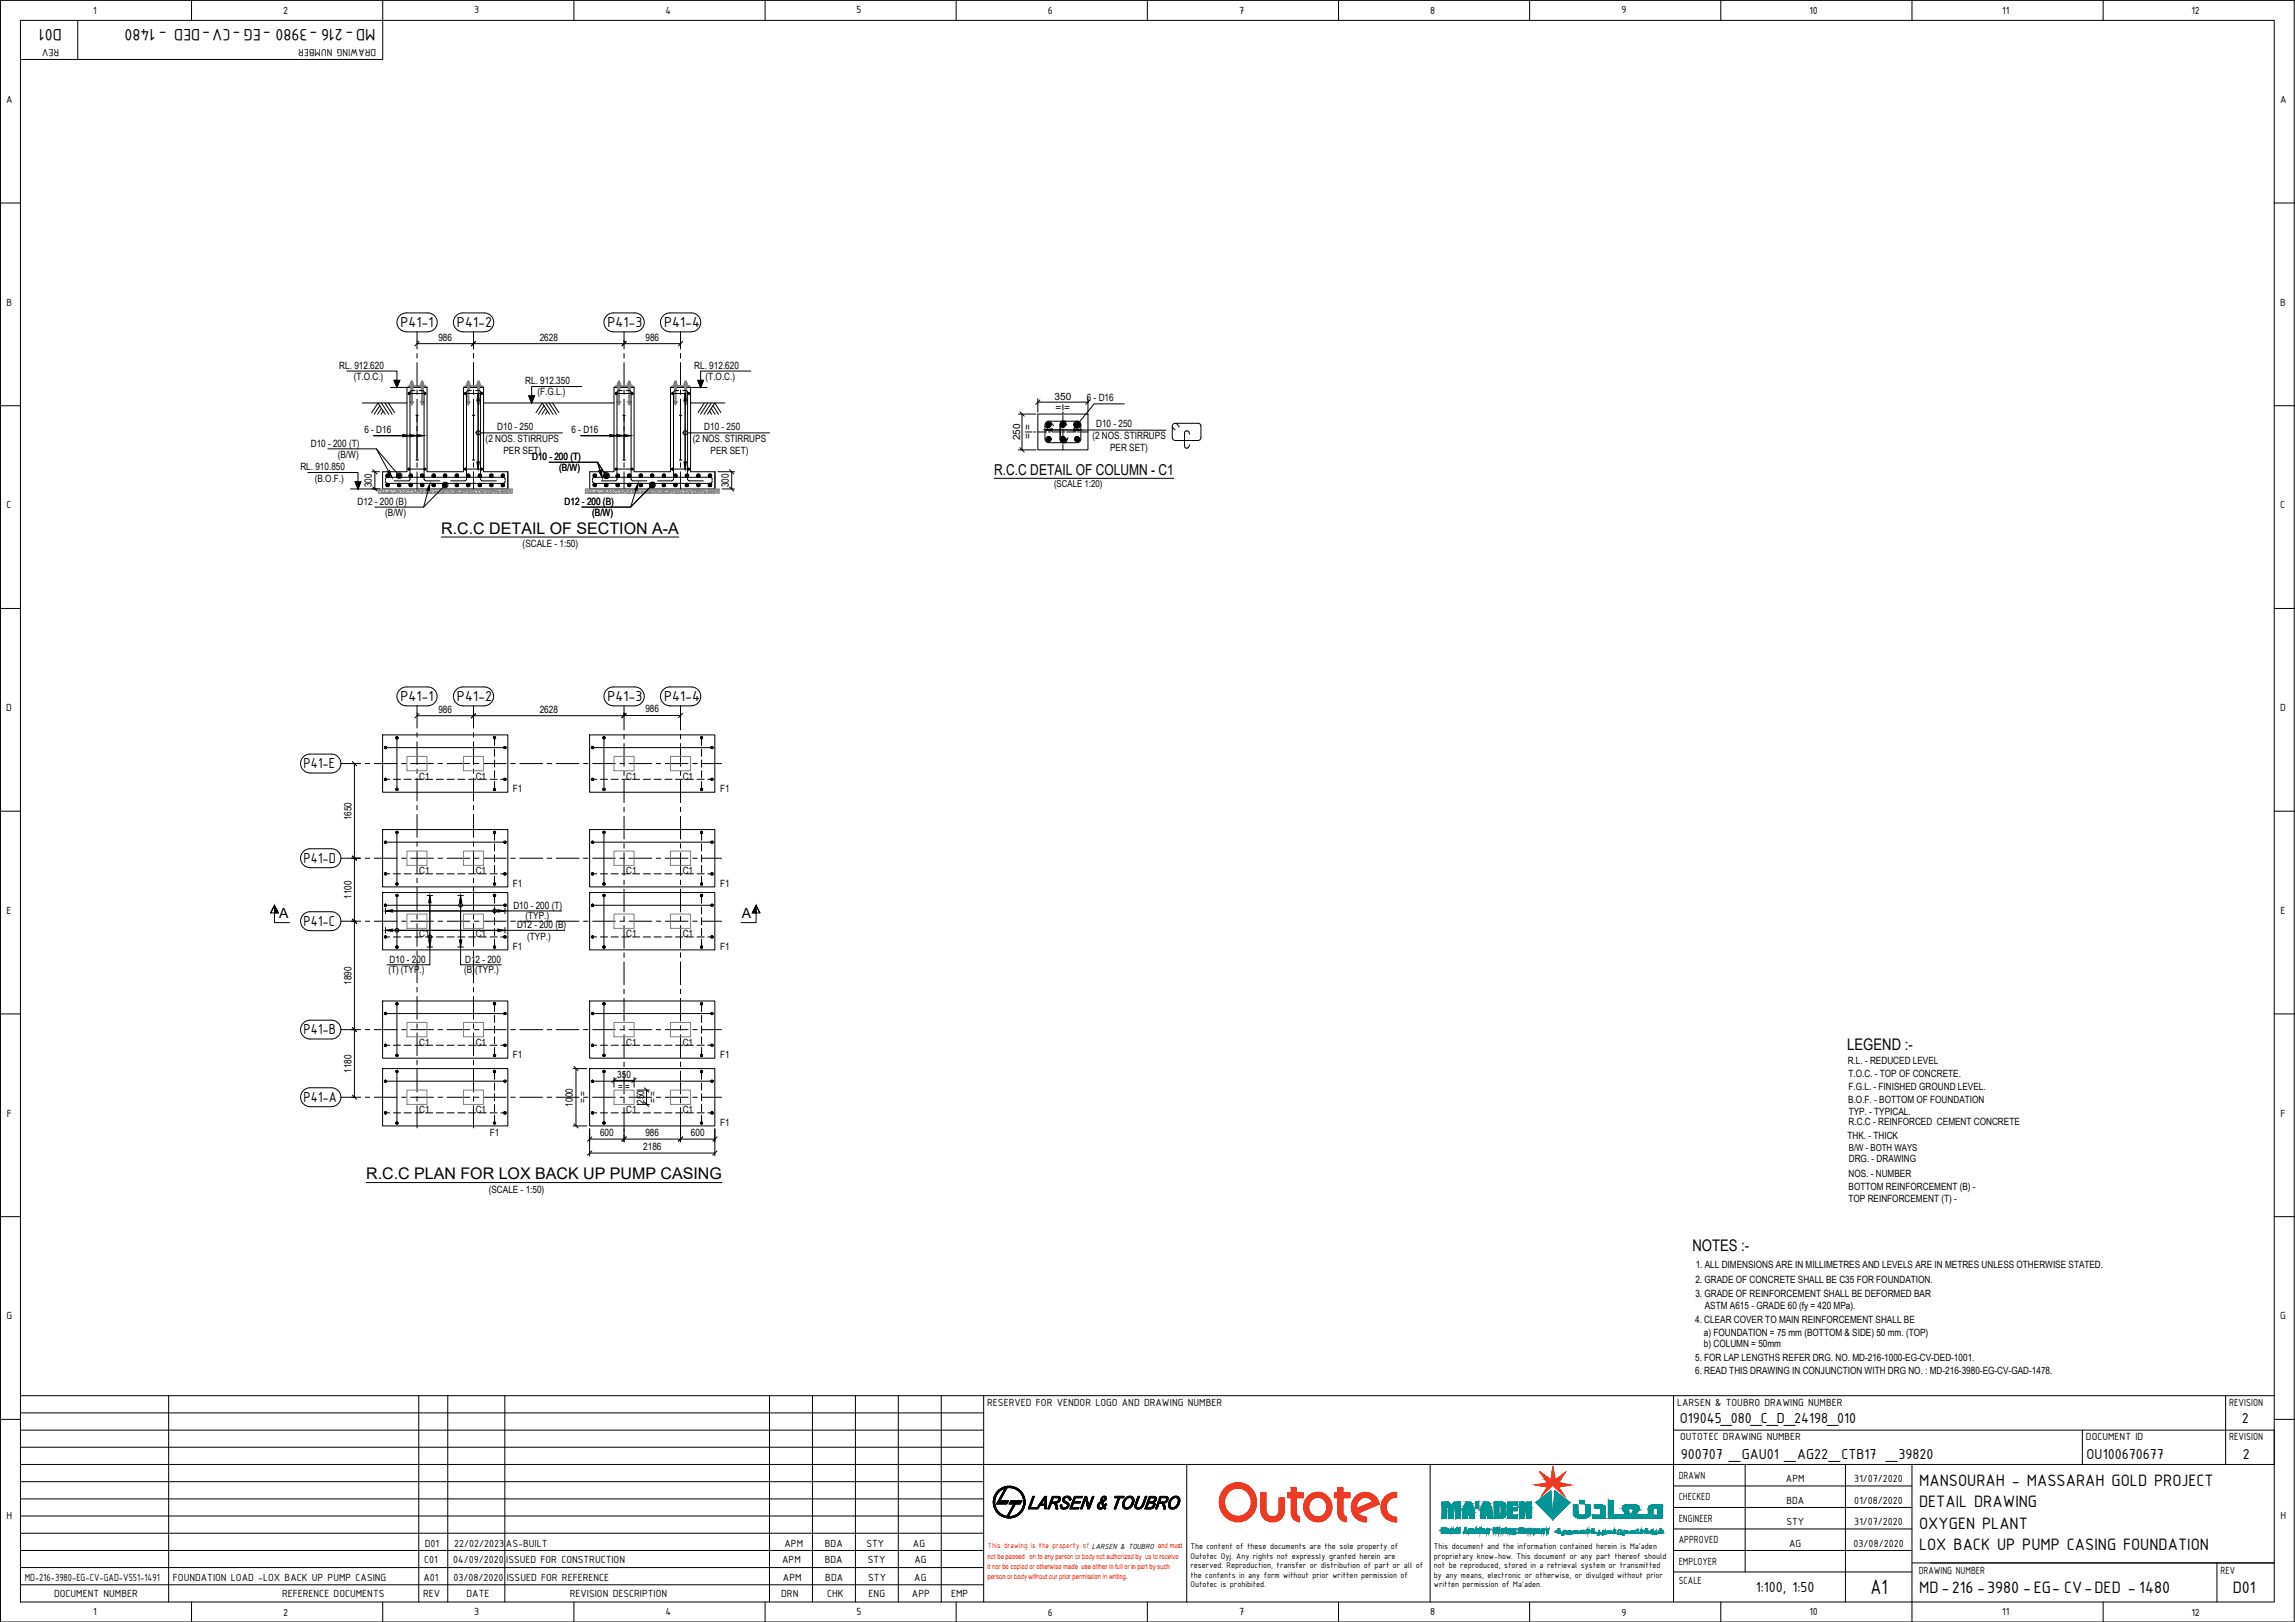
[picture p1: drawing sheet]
<svg xmlns="http://www.w3.org/2000/svg" width="841mm" height="594mm" viewBox="0 0 841 594" stroke-linecap="round" stroke-linejoin="round" font-family="sans-serif">
<defs><g id="words">
<text font-size="8.1" x="685.4" y="583.9">A1</text>
<g font-size="6.5">
<text x="22.7" y="10.6" transform="rotate(-180 22.7 10.6)">D01</text>
<text x="137.6" y="10.6" transform="rotate(-180 137.6 10.6)">MD-216 -3980 -EG -CV-DED - 1480</text>
<text x="703.3" y="544.3">MANSOURAH - MASSARAH GOLD PROJECT</text>
<text x="703.3" y="552.1">DETAIL DRAWING</text>
<text x="703.3" y="560">OXYGEN PLANT</text>
<text x="703.3" y="567.9">LOX BACK UP PUMP CASING FOUNDATION</text>
<text x="703.3" y="583.6">MD-216 -3980 -EG- CV-DED - 1480</text>
<text x="818.2" y="583.6">D01</text>
</g>
<g font-size="5.9">
<text x="161.7" y="195.4">R.C.C DETAIL OF SECTION A-A</text>
<text x="677" y="384.7">LEGEND :-</text>
<text x="134.2" y="431.9">R.C.C PLAN FOR LOX BACK UP PUMP CASING</text>
<text x="620.2" y="458.1">NOTES :-</text>
</g>
<g font-size="5.7">
<text x="146.8" y="119.9">P41-1</text>
<text x="167.5" y="119.9">P41-2</text>
<text x="222.6" y="119.9">P41-3</text>
<text x="243.3" y="119.9">P41-4</text>
<text x="146.8" y="256.9">P41-1</text>
<text x="167.5" y="256.9">P41-2</text>
<text x="222.6" y="256.9">P41-3</text>
<text x="243.3" y="256.9">P41-4</text>
<text x="111.3" y="281.3">P41-E</text>
<text x="111.3" y="316">P41-D</text>
<text x="111.3" y="339.1">P41-C</text>
<text x="111.3" y="378.7">P41-B</text>
<text x="111.3" y="403.5">P41-A</text>
<text x="615.6" y="521.2">O19045_080_C_D_24198_010</text>
<text x="821.5" y="521.2">2</text>
<text x="615.9" y="534.3">900707 _GAU01 _AG22_CTB17 _39820</text>
<text x="764.7" y="534.3">OU100670677</text>
<text x="821.9" y="534.3">2</text>
<text x="643.5" y="583.1">1:100, 1:50</text>
</g>
<text font-size="5.5" x="364.4" y="174">R.C.C DETAIL OF COLUMN - C1</text>
<g font-size="5.1">
<text x="102.4" y="336.3">A</text>
<text x="271.9" y="336.3">A</text>
</g>
<g font-size="4.1">
<text x="34.2" y="5">1</text>
<text x="103.8" y="5.1">2</text>
<text x="173.8" y="4.9">3</text>
<text x="243.8" y="5">4</text>
<text x="313.9" y="4.9">5</text>
<text x="384" y="5.1">6</text>
<text x="454.1" y="5">7</text>
<text x="524.1" y="5">8</text>
<text x="594.2" y="4.9">9</text>
<text x="663.1" y="5">10</text>
<text x="733.7" y="5">11</text>
<text x="803.1" y="5.1">12</text>
<text x="21.7" y="17.9" transform="rotate(-180 21.7 17.9)">REV</text>
<text x="137.8" y="17.9" transform="rotate(-180 137.8 17.9)">DRAWING NUMBER</text>
<text x="2.2" y="37.7">A</text>
<text x="835.5" y="37.7">A</text>
<text x="2.4" y="112">B</text>
<text x="835.6" y="112">B</text>
<text x="2.4" y="186.2">C</text>
<text x="835.6" y="186.2">C</text>
<text x="2.3" y="260.5">D</text>
<text x="835.6" y="260.5">D</text>
<text x="2.4" y="334.7">E</text>
<text x="835.7" y="334.7">E</text>
<text x="2.5" y="409">F</text>
<text x="835.7" y="409">F</text>
<text x="2.4" y="483.2">G</text>
<text x="835.6" y="483.2">G</text>
<text x="361.8" y="514.9">RESERVED FOR VENDOR LOGO AND DRAWING NUMBER</text>
<text x="614.6" y="514.9">LARSEN &amp; TOUBRO DRAWING NUMBER</text>
<text x="816.9" y="514.9">REVISION</text>
<text x="615.7" y="527.4">OUTOTEC DRAWING NUMBER</text>
<text x="764.4" y="527.4">DOCUMENT ID</text>
<text x="816.9" y="527.4">REVISION</text>
<text x="615.2" y="541.6">DRAWN</text>
<text x="654.5" y="542.9">APM</text>
<text x="679.5" y="542.9">31/07/2020</text>
<text x="615.2" y="549.5">CHECKED</text>
<text x="654.6" y="550.8">BDA</text>
<text x="679.5" y="550.8">01/08/2020</text>
<text x="2.4" y="556.4">H</text>
<text x="615.2" y="557.4">ENGINEER</text>
<text x="835.7" y="556.4">H</text>
<text x="654.6" y="558.7">STY</text>
<text x="679.5" y="558.7">31/07/2020</text>
<text x="155.7" y="566.6">D01</text>
<text x="166.4" y="566.6">22/02/2023</text>
<text x="185.4" y="566.6">AS-BUILT</text>
<text x="287.5" y="566.6">APM</text>
<text x="302.3" y="566.6">BDA</text>
<text x="317.5" y="566.6">STY</text>
<text x="334.6" y="566.6">AG</text>
<text x="615.2" y="565.2">APPROVED</text>
<text x="655.7" y="566.6">AG</text>
<text x="679.3" y="566.6">03/08/2020</text>
<text x="155.4" y="572.6">C01</text>
<text x="166" y="572.6">04/09/2020</text>
<text x="185.5" y="572.6">ISSUED FOR CONSTRUCTION</text>
<text x="286.6" y="572.6">APM</text>
<text x="302.2" y="572.6">BDA</text>
<text x="318" y="572.6">STY</text>
<text x="335.1" y="572.6">AG</text>
<text x="615.2" y="573.1">EMPLOYER</text>
<text x="9.1" y="578.9">MD-216-3980-EG-CV-GAD-V551-1491</text>
<text x="63.4" y="578.9">FOUNDATION LOAD -LOX BACK UP PUMP CASING</text>
<text x="155.2" y="578.9">A01</text>
<text x="166.2" y="578.9">03/08/2020</text>
<text x="185.7" y="578.9">ISSUED FOR REFERENCE</text>
<text x="286.9" y="578.9">APM</text>
<text x="302.4" y="578.9">BDA</text>
<text x="318.2" y="578.9">STY</text>
<text x="335" y="578.9">AG</text>
<text x="615.2" y="580.3">SCALE</text>
<text x="703.1" y="576.3">DRAWING NUMBER</text>
<text x="813.8" y="576.3">REV</text>
<text x="19.8" y="584.9">DOCUMENT NUMBER</text>
<text x="103.4" y="584.9">REFERENCE DOCUMENTS</text>
<text x="155.1" y="584.9">REV</text>
<text x="171" y="584.9">DATE</text>
<text x="208.8" y="584.9">REVISION DESCRIPTION</text>
<text x="286.3" y="584.9">DRN</text>
<text x="303.1" y="584.9">CHK</text>
<text x="318.3" y="584.9">ENG</text>
<text x="334.2" y="584.9">APP</text>
<text x="348.6" y="584.9">EMP</text>
<text x="34.2" y="591.6">1</text>
<text x="103.8" y="591.7">2</text>
<text x="173.8" y="591.6">3</text>
<text x="243.8" y="591.6">4</text>
<text x="313.9" y="591.6">5</text>
<text x="384" y="591.7">6</text>
<text x="454.1" y="591.6">7</text>
<text x="524.1" y="591.6">8</text>
<text x="594.2" y="591.7">9</text>
<text x="663.1" y="591.6">10</text>
<text x="733.7" y="591.6">11</text>
<text x="803.1" y="591.7">12</text>
</g>
<g font-size="3.7">
<text x="160.7" y="124.8">986</text>
<text x="197.8" y="124.8">2628</text>
<text x="236.6" y="124.8">986</text>
<text x="124.3" y="135.1">RL. 912.620</text>
<text x="254.4" y="135.1">RL. 912.620</text>
<text x="129.6" y="139.2">(T.O.C.)</text>
<text x="192.5" y="140.8">RL. 912.350</text>
<text x="258.6" y="139.2">(T.O.C.)</text>
<text x="196.9" y="144.8">(F.G.L.)</text>
<text x="386.5" y="146.6">350</text>
<text x="398.3" y="146.9">6 - D16</text>
<text x="386.8" y="150.6">= =</text>
<text x="133.5" y="158.5">6 - D16</text>
<text x="178" y="162">(2 NOS. STIRRUPS</text>
<text x="182.2" y="157.7">D10 - 250</text>
<text x="209.4" y="158.5">6 - D16</text>
<text x="253.9" y="162">(2 NOS. STIRRUPS</text>
<text x="258.1" y="157.7">D10 - 250</text>
<text x="373.8" y="161.2" transform="rotate(-90 373.8 161.2)">250</text>
<text x="377.8" y="160.8" transform="rotate(-90 377.8 160.8)">= =</text>
<text x="400.3" y="160.9">(2 NOS. STIRRUPS</text>
<text x="401.7" y="156.4">D10 - 250</text>
<text x="113.9" y="163.6">D10 - 200 (T)</text>
<text x="123.8" y="167.6">(B/W)</text>
<text x="184.5" y="166.4">PER SET)</text>
<text x="260.4" y="166.4">PER SET)</text>
<text x="406.8" y="165.3">PER SET)</text>
<text x="110.1" y="172.3">RL. 910.850</text>
<text x="195" y="168.5">D10 - 200 (T)</text>
<text x="204.9" y="172.5">(B/W)</text>
<text x="115.4" y="176.4">(B.O.F.)</text>
<text x="136.3" y="178.4" transform="rotate(-90 136.3 178.4)">300</text>
<text x="267" y="178.4" transform="rotate(-90 267 178.4)">300</text>
<text x="131" y="184.9">D12 - 200 (B)</text>
<text x="206.9" y="184.9">D12 - 200 (B)</text>
<text x="141.1" y="188.9">(B/W)</text>
<text x="217" y="188.9">(B/W)</text>
<text x="191.5" y="200.5">(SCALE - 1:50)</text>
<text x="160.7" y="261">986</text>
<text x="197.8" y="261">2628</text>
<text x="236.5" y="261">986</text>
<text x="153.6" y="285.6">C1</text>
<text x="174.3" y="285.6">C1</text>
<text x="229.5" y="285.6">C1</text>
<text x="250.2" y="285.6">C1</text>
<text x="188" y="290">F1</text>
<text x="263.9" y="290">F1</text>
<text x="128.8" y="300.4" transform="rotate(-90 128.8 300.4)">1650</text>
<text x="153.6" y="320.2">C1</text>
<text x="174.3" y="320.2">C1</text>
<text x="229.5" y="320.2">C1</text>
<text x="250.2" y="320.2">C1</text>
<text x="128.8" y="329.3" transform="rotate(-90 128.8 329.3)">1100</text>
<text x="188" y="324.7">F1</text>
<text x="263.9" y="324.7">F1</text>
<text x="188.1" y="333">D10 - 200 (T)</text>
<text x="189.5" y="340">D12 - 200 (B)</text>
<text x="192.6" y="336.6">(TYP.)</text>
<text x="153.6" y="343.3">C1</text>
<text x="174.3" y="343.3">C1</text>
<text x="188" y="347.8">F1</text>
<text x="193.2" y="344.1">(TYP.)</text>
<text x="229.5" y="343.3">C1</text>
<text x="250.2" y="343.3">C1</text>
<text x="263.9" y="347.8">F1</text>
<text x="142.8" y="352.6">D10 - 200</text>
<text x="170.4" y="352.6">D12 - 200</text>
<text x="142.3" y="356.5">(T) (TYP.)</text>
<text x="170.1" y="356.5">(B)</text>
<text x="174.2" y="356.5">(TYP.)</text>
<text x="128.8" y="360.7" transform="rotate(-90 128.8 360.7)">1890</text>
<text x="153.6" y="383">C1</text>
<text x="174.3" y="383">C1</text>
<text x="229.5" y="383">C1</text>
<text x="250.2" y="383">C1</text>
<text x="188" y="387.5">F1</text>
<text x="263.9" y="387.5">F1</text>
<text x="677.1" y="389.7">R.L. - REDUCED LEVEL</text>
<text x="128.8" y="392.9" transform="rotate(-90 128.8 392.9)">1180</text>
<text x="226.2" y="394.8">350</text>
<text x="677.4" y="394.5">T.O.C. - TOP OF CONCRETE.</text>
<text x="226.5" y="399.2">= =</text>
<text x="677.4" y="399.3">F.G.L. - FINISHED GROUND LEVEL.</text>
<text x="153.6" y="407.8">C1</text>
<text x="174.3" y="407.8">C1</text>
<text x="210" y="405.3" transform="rotate(-90 210 405.3)">1000</text>
<text x="214.8" y="404" transform="rotate(-90 214.8 404)">= =</text>
<text x="229.5" y="407.8">C1</text>
<text x="236.1" y="404.3" transform="rotate(-90 236.1 404.3)">250</text>
<text x="240.5" y="404" transform="rotate(-90 240.5 404)">= =</text>
<text x="250.2" y="407.8">C1</text>
<text x="677.3" y="403.9">B.O.F. - BOTTOM OF FOUNDATION</text>
<text x="263.9" y="412.3">F1</text>
<text x="677.4" y="412.2">R.C.C - REINFORCED CEMENT CONCRETE</text>
<text x="677.5" y="408.4">TYP. - TYPICAL.</text>
<text x="179.5" y="416.2">F1</text>
<text x="219.9" y="416.1">600</text>
<text x="236.5" y="416.1">986</text>
<text x="253.2" y="416.1">600</text>
<text x="677" y="417.2">THK. - THICK</text>
<text x="235.7" y="421.2">2186</text>
<text x="677.5" y="425.8">DRG. - DRAWING</text>
<text x="677.4" y="431.1">NOS. - NUMBER</text>
<text x="179.1" y="437.1">(SCALE - 1:50)</text>
<text x="677.4" y="435.8">BOTTOM REINFORCEMENT (B) -</text>
<text x="677.4" y="440.2">TOP REINFORCEMENT (T) -</text>
<text x="621.4" y="464.5">1. ALL DIMENSIONS ARE IN MILLIMETRES AND LEVELS ARE IN METRES UNLESS OTHERWISE STATED.</text>
<text x="621.3" y="470.1">2. GRADE OF CONCRETE SHALL BE C35 FOR FOUNDATION.</text>
<text x="621.3" y="475">3. GRADE OF REINFORCEMENT SHALL BE DEFORMED BAR</text>
<text x="624.8" y="479.4">ASTM A615 - GRADE 60 (fy = 420 MPa).</text>
<text x="621.2" y="484.6">4. CLEAR COVER TO MAIN REINFORCEMENT SHALL BE</text>
<text x="624.4" y="489.2">a) FOUNDATION = 75 mm (BOTTOM &amp; SIDE) 50 mm. (TOP)</text>
<text x="624.4" y="493.5">b) COLUMN = 50mm</text>
<text x="621.2" y="503.1">6. READ THIS DRAWING IN CONJUNCTION WITH DRG NO. : MD-216-3980-EG-CV-GAD-1478.</text>
<text x="621.2" y="498.5">5. FOR LAP LENGTHS REFER DRG. NO. MD-216-1000-EG-CV-DED-1001.</text>
</g>
<g font-size="3.5">
<text x="386.2" y="178.4">(SCALE 1:20)</text>
<text x="677.5" y="421.7">B/W - BOTH WAYS</text>
</g>
<g font-size="3.3">
<text x="436.2" y="567.3">The content of these documents are the sole property of</text>
<text x="525.5" y="567.3">This document and the information contained herein is Ma'aden</text>
<text x="436.2" y="570.8">Outotec Oyj. Any rights not expressly granted herein are</text>
<text x="436.2" y="574.4">reserved. Reproduction, transfer or distribution of part or all of</text>
<text x="525.5" y="570.8">proprietary know-how. This document or any part thereof should</text>
<text x="525.5" y="574.4">not be reproduced, stored in a retrieval system or transmitted</text>
<text x="436.2" y="577.8">the contents in any form without prior written permission of</text>
<text x="436.2" y="581.3">Outotec is prohibited.</text>
<text x="525.5" y="577.8">by any means, electronic or otherwise, or divulged without prior</text>
<text x="525.5" y="581.3">written permission of Ma'aden.</text>
</g>
<text font-size="2.9" fill="#f00" x="362" y="567.1">This drawing is the property of LARSEN &amp; TOUBRO and must</text>
<g font-size="2.6" fill="#f00">
<text x="361.9" y="570.9">not be passed on to any person or body not authorized by us to receive</text>
<text x="361.9" y="574.7">it nor be copied or otherwise made use either in full or in part by such</text>
<text x="361.9" y="578.5">person or body without our prior permission in writing.</text>
</g>
</g></defs>
<!-- layer: CI-CEN -->
<g fill="none" stroke="#000" stroke-width=".37">
<path d="M152.8 121.6v6.2M152.8 129.5v1.7M152.8 132.8v8.4M173.5 121.6v6.2M173.5 129.5v1.7M173.5 132.8v8.4M228.7 121.6v6.2M228.7 129.5v1.7M228.7 132.8v8.4M249.4 121.6v6.2M249.4 129.5v1.7M249.4 132.8v8.4"/>
<path d="M152.8 142.8v1.7M152.8 146.1v8.4M152.8 156.1v1.7M152.8 159.5v8.3M173.5 142.8v1.7M173.5 146.1v8.4M173.5 156.1v1.7M173.5 159.5v8.3M228.7 142.8v1.7M228.7 146.1v8.4M228.7 156.1v1.7M228.7 159.5v8.3"/>
<path d="M249.4 142.8v1.7M249.4 146.1v8.4M249.4 156.1v1.7M249.4 159.5v8.3M375.8 158.2h2.4M378.9 158.2h.7M380.2 158.2h3.4M384.2 158.2h.7M385.6 158.2h3.3M389.5 148.2v2M389.5 150.8v.7M389.5 152.2v3.3"/>
<path d="M389.5 156.2v.6M389.5 157.5v3.3M389.6 158.2h.6M390.9 158.2h3.4M394.9 158.2h.7M396.2 158.2h2.5M152.8 169.5v1.7M152.8 172.8v6.3M173.5 169.5v1.7M173.5 172.8v6.3M228.7 169.5v1.7M228.7 172.8v6.3"/>
<path d="M249.4 169.5v1.7M249.4 172.8v6.3M389.5 161.5v.7M389.5 162.8v2M152.8 258.5v8.2M173.5 258.5v8.2M228.7 258.5v8.8M249.4 258.5v8.8M124.9 279.7h7.3M133.9 279.7h1.6M137.2 279.7h8.3M147.2 279.7h1.6"/>
<path d="M150.5 279.7h8.3M152.8 268.3v1.7M152.8 271.7v8.3M160.5 279.7h1.7M163.8 279.7h8.4M173.5 268.3v1.7M173.5 271.7v8.3M173.8 279.7h1.7M177.2 279.7h8.3M187.2 279.7h1.6M190.5 279.7h8.3M200.5 279.7h1.7"/>
<path d="M203.8 279.7h8.4M213.8 279.7h1.7M217.2 279.7h8.3M227.2 279.7h1.6M228.7 269v1.7M228.7 272.3v8.3M230.5 279.7h8.3M240.5 279.7h1.6M243.8 279.7h8.3M249.4 269v1.7M249.4 272.3v8.3M253.8 279.7h1.7"/>
<path d="M257.2 279.7h7.2M152.8 281.7v1.6M152.8 285v8.3M152.8 295v1.6M152.8 298.3v8.4M173.5 281.7v1.6M173.5 285v8.3M173.5 295v1.6M173.5 298.3v8.4M228.7 282.3v1.7M228.7 285.7v8.3M228.7 295.7v1.6"/>
<path d="M228.7 299v8.3M249.4 282.3v1.7M249.4 285.7v8.3M249.4 295.7v1.6M249.4 299v8.3M124.9 314.3h7.3M133.9 314.3h1.6M137.2 314.3h8.3M147.2 314.3h1.6M150.5 314.3h8.3M152.8 308.3v1.7M152.8 311.7v8.3"/>
<path d="M160.5 314.3h1.7M163.8 314.3h8.4M173.5 308.3v1.7M173.5 311.7v8.3M173.8 314.3h1.7M177.2 314.3h8.3M187.2 314.3h1.6M190.5 314.3h8.3M200.5 314.3h1.7M203.8 314.3h8.4M213.8 314.3h1.7M217.2 314.3h8.3"/>
<path d="M227.2 314.3h1.6M228.7 309v1.7M228.7 312.3v8.3M230.5 314.3h8.3M240.5 314.3h1.6M243.8 314.3h8.3M249.4 309v1.7M249.4 312.3v8.3M253.8 314.3h1.7M257.2 314.3h7.2M124.9 337.4h7.3M133.9 337.4h1.6"/>
<path d="M137.2 337.4h8.3M147.2 337.4h1.6M150.5 337.4h8.3M152.8 321.7v1.6M152.8 325v8.3M152.8 335v1.6M152.8 338.3v8.3M160.5 337.4h1.7M163.8 337.4h8.4M173.5 321.7v1.6M173.5 325v8.3M173.5 335v1.6"/>
<path d="M173.5 338.3v8.3M173.8 337.4h1.7M177.2 337.4h8.3M187.2 337.4h1.6M190.5 337.4h8.3M200.5 337.4h1.7M203.8 337.4h8.4M213.8 337.4h1.7M217.2 337.4h8.3M227.2 337.4h1.6M228.7 322.3v1.7M228.7 325.6v8.4"/>
<path d="M228.7 335.7v1.6M228.7 339v8.3M230.5 337.4h8.3M240.5 337.4h1.6M243.8 337.4h8.3M249.4 322.3v1.7M249.4 325.6v8.4M249.4 335.7v1.6M249.4 339v8.3M253.8 337.4h1.7M257.2 337.4h7.2M152.8 348.3v1.7"/>
<path d="M152.8 351.6v8.4M173.5 348.3v1.7M173.5 351.6v8.4M228.7 349v1.7M228.7 352.3v8.4M249.4 349v1.7M249.4 352.3v8.4M124.9 377.1h7.3M133.9 377.1h1.6M137.2 377.1h8.3M147.2 377.1h1.6M150.5 377.1h8.3"/>
<path d="M152.8 361.7v1.6M152.8 365v8.3M152.8 375v1.7M152.8 378.3v8.3M160.5 377.1h1.7M163.8 377.1h8.4M173.5 361.7v1.6M173.5 365v8.3M173.5 375v1.7M173.5 378.3v8.3M173.8 377.1h1.7M177.2 377.1h8.3"/>
<path d="M187.2 377.1h1.6M190.5 377.1h8.3M200.5 377.1h1.7M203.8 377.1h8.4M213.8 377.1h1.7M217.2 377.1h8.3M227.2 377.1h1.6M228.7 362.3v1.7M228.7 365.6v8.4M228.7 375.6v1.7M228.7 379v8.3M230.5 377.1h8.3"/>
<path d="M240.5 377.1h1.6M243.8 377.1h8.3M249.4 362.3v1.7M249.4 365.6v8.4M249.4 375.6v1.7M249.4 379v8.3M253.8 377.1h1.7M257.2 377.1h7.2M152.8 388.3v1.7M152.8 391.6v8.4M173.5 388.3v1.7M173.5 391.6v8.4"/>
<path d="M228.7 389v1.7M228.7 392.3v8.4M249.4 389v1.7M249.4 392.3v8.4M124.9 401.9h7.3M133.9 401.9h1.6M137.2 401.9h8.3M147.2 401.9h1.6M150.5 401.9h8.3M152.8 401.6v1.7M152.8 405v8.1M160.5 401.9h1.7"/>
<path d="M163.8 401.9h8.4M173.5 401.6v1.7M173.5 405v8.1M173.8 401.9h1.7M177.2 401.9h8.3M187.2 401.9h1.6M190.5 401.9h8.3M200.5 401.9h1.7M203.8 401.9h8.4M213.8 401.9h1.7M217.2 401.9h8.3M227.2 401.9h1.6"/>
<path d="M228.7 402.3v1.7M228.7 405.7v8.7M230.5 401.9h8.3M240.5 401.9h1.6M243.8 401.9h8.3M249.4 402.3v1.7M249.4 405.7v8.7M253.8 401.9h1.7M257.2 401.9h7.2"/>
</g>
<!-- layer: 0 -->
<g fill="none" stroke="#000" stroke-width=".37">
<path d="M127.1 135.9h18.4v6v-2.6h-1.1l1.1 2.6 1-2.6M148.9 121.6h7.9M148.9 121.5a3.5 3.5 0 0 1-3.4-3.4 3.5 3.5 0 0 1 3.4-3.5h7.9a3.5 3.5 0 0 1 3.4 3.5 3.5 3.5 0 0 1-3.4 3.4M153.6 125.1l-1.6 1.6M169.6 121.6h7.9M169.6 121.5a3.5 3.5 0 0 1-3.4-3.4 3.5 3.5 0 0 1 3.4-3.5h7.9a3.5 3.5 0 0 1 3.4 3.5 3.5 3.5 0 0 1-3.4 3.4M174.3 125.1l-1.6 1.6M224.7 121.6h7.9M224.8 121.5a3.5 3.5 0 0 1-3.5-3.4 3.5 3.5 0 0 1 3.5-3.5h7.8a3.5 3.5 0 0 1 3.5 3.5 3.5 3.5 0 0 1-3.5 3.4M229.5 125.1l-1.6 1.6M245.4 121.6h7.9M245.5 121.5a3.5 3.5 0 0 1-3.5-3.4 3.5 3.5 0 0 1 3.5-3.5h7.8a3.5 3.5 0 0 1 3.5 3.5 3.5 3.5 0 0 1-3.5 3.4"/>
<path d="M250.2 125.1l-1.6 1.6M275.1 135.9h-18.3v6v-2.6h1l-1 2.6-1.1-2.6M176 158.6h30.1M213.2 141.6h-18.4v6v-2.6h1.1l-1.1 2.6-1-2.6M251.9 158.6h30.1M373.8 150.8l1.5 1.6M381.1 146.5l-1.6 1.6M399.5 146.5l-1.6 1.6M412 147.9h-11l-5.4 6.7M112.8 173.1h18.4v6v-2.6h-1.1l1.1 2.6 1-2.6M120.1 164.4h17.8l7.7 9M136.6 178.3l1.6 1.6"/>
<path d="M136.6 172l1.6 1.6M162.4 178.4l-7.2 7.3h-17.8M201.2 169.3h17.8l2.6 4M238.3 178.4l-7.2 7.3h-17.9M267.3 178.3l1.6 1.6M267.3 172l1.6 1.6M364.4 175.2h65.7M373.8 164l1.5 1.6M146.5 252.6l1.1-.7 1.3-.3h7.8a3.5 3.5 0 0 1 3.5 3.5 3.5 3.5 0 0 1-3.5 3.4h-7.8a3.4 3.4 0 0 1-3.2-2.1 3.4 3.4 0 0 1 .8-3.8zM167.2 252.6l1.1-.7 1.3-.3h7.8a3.5 3.5 0 0 1 3.5 3.5 3.5 3.5 0 0 1-3.5 3.4h-7.8a3.4 3.4 0 0 1-3.2-2.1 3.4 3.4 0 0 1 .8-3.8zM222.3 252.6l1.1-.7 1.4-.3h7.8a3.5 3.5 0 0 1 3.5 3.5 3.5 3.5 0 0 1-3.5 3.4h-7.8a3.4 3.4 0 0 1-3.2-2.1 3.4 3.4 0 0 1 .7-3.8zM243 252.6l1.1-.7 1.4-.3h7.8a3.5 3.5 0 0 1 3.5 3.5 3.5 3.5 0 0 1-3.5 3.4h-7.8a3.4 3.4 0 0 1-3.2-2.1 3.4 3.4 0 0 1 .7-3.8z"/>
<path d="M129.1 278.9l1.6 1.6M153.6 261.4l-1.6 1.5M174.3 261.4l-1.6 1.5M229.5 261.3l-1.6 1.6M250.2 261.3l-1.6 1.6M113.6 283.1h7.9M113.6 283.1a3.5 3.5 0 0 1-3.4-3.5 3.5 3.5 0 0 1 3.4-3.4h7.9a3.5 3.5 0 0 1 3.4 3.4 3.5 3.5 0 0 1-3.4 3.5M111.2 311.9l1.1-.8 1.3-.2h7.9a3.5 3.5 0 0 1 3.4 3.4 3.5 3.5 0 0 1-3.4 3.5h-7.9a3.4 3.4 0 0 1-3.2-2.2 3.4 3.4 0 0 1 .8-3.7zM129.1 313.5l1.6 1.6M99.2 334.4l1.4-2.8 1.4 2.8h-2.8l1.4-2.8v6.3h5.5M129.1 336.6l1.6 1.6M278.5 334.4l-1.4-2.8-1.4 2.8h2.8l-1.4-2.8v6.3h-5.5"/>
<path d="M113.6 340.9h7.9M113.6 340.8a3.5 3.5 0 0 1-3.4-3.4 3.5 3.5 0 0 1 3.4-3.5h7.9a3.5 3.5 0 0 1 3.4 3.5 3.5 3.5 0 0 1-3.4 3.4M111.2 374.7l1.1-.8 1.3-.3h7.9a3.5 3.5 0 0 1 3.4 3.5 3.5 3.5 0 0 1-3.4 3.4h-7.9a3.4 3.4 0 0 1-3.2-2.1 3.4 3.4 0 0 1 .8-3.7zM129.1 376.3l1.6 1.6M210.3 390.6l1.6 1.5M225.8 394.9l-1.6 1.6M233.1 394.9l-1.5 1.6M236.2 398.5l1.5 1.5M113.6 405.4h7.9M113.6 405.3a3.5 3.5 0 0 1-3.4-3.4 3.5 3.5 0 0 1 3.4-3.5h7.9a3.5 3.5 0 0 1 3.4 3.5 3.5 3.5 0 0 1-3.4 3.4M129.1 401.1l1.6 1.5M210.3 411.6l1.6 1.5"/>
<path d="M216.9 416.4l-1.6 1.6M229.5 416.4l-1.6 1.6M236.2 403.7l1.5 1.6M250.2 416.4l-1.6 1.6M262.8 416.4l-1.6 1.6M216.9 421.5l-1.6 1.6M262.8 421.5l-1.6 1.6"/>
<circle cx="175.2" cy="158.5" r=".78"/>
<circle cx="251.1" cy="158.5" r=".78"/>
<circle cx="394.8" cy="155.6" r="1.31"/>
<circle cx="146.3" cy="174.2" r="1.04"/>
<circle cx="163.1" cy="177.6" r="1.04"/>
<circle cx="222.2" cy="174.2" r="1.04"/>
<circle cx="239" cy="177.6" r="1.04"/>
</g>
<!-- layer: CI-DIM -->
<g fill="none" stroke="#000" stroke-width=".37">
<path d="M152.8 124.8v.2M152.8 125.9h96.6M173.5 124.8v.2M228.7 124.8v.5M249.4 124.8v.5M132.8 147.6h16.3M136.9 159.6h15.9M143.1 141.9h6M175.2 144.1v27.7M177.2 147.6h47.8M212.9 159.6h15.7M251.1 144.1v27.7"/>
<path d="M253.1 147.6h12.5M253.1 141.9h6M373.2 151.7h6.4M374.5 151.7v13.1M380.3 146v5M380.3 147.3h18.4M382.9 157.5l44.4 .1M388.5 155.6v5.2M389.8 154.3h.9M389.8 154.2l-.8 .3-.5 1.1M398.7 146v5M128.4 179.1h10.7"/>
<path d="M136.3 172.8h2.8M137.4 172.8v6.3M137.9 164.4l4.4 8.1M156.9 179.6l-1.7 6.1M219 169.3l.9 3M233 179.5l-1.9 6.2M263.1 172.8h6.1M264.6 179.1h4.6M268.1 172.8v6.3M373.2 164.8h6.4M388.5 160.8l.5 1.1 .8 .3M391.4 160.3l-.8 1.9h-.8"/>
<path d="M129.9 279.7v122.2M152.8 261.1v.2M152.8 262.1h75.9M173.5 261.1v.2M228.7 261v.8M228.7 262.1h20.7M249.4 261v.9M128.9 314.3h3.1M128.9 337.4h1.5M141.3 332.6v2.1M141.3 339.7v2.1M141.3 333.6h64.5"/>
<path d="M156.5 328h2M157.5 328v25.4h-15.7M167.8 328h2M168.8 328v25.4h15M185 332.6v2.1M185 339.7v2.1M141.3 340.8h65.6M156.5 346.9h2M167.8 346.9h2M128.9 377.1h1.3M210 391.4h5.1M211.1 391.4v21"/>
<path d="M225 394.6v3.6M225 395.7h7.4M232.4 394.6v3.6M233.4 399.3h4.6M236.9 399.3v5.2M128.9 401.9h1.3M210 412.4h5.1M216.1 417.2h45.9M216.1 413.4v10M228.7 413.4v4.8M233.4 404.5h4.6M249.4 413.4v4.8"/>
<path d="M262 413.4v10M216.1 422.3h45.9"/>
<circle cx="168.8" cy="331.5" r=".7"/>
<circle cx="181.3" cy="333.6" r=".7"/>
<circle cx="145.5" cy="340.7" r=".7"/>
<circle cx="157.5" cy="343.1" r=".7"/>
</g>
<!-- layer: CI-TEXT -->
<g fill="none" stroke="#000" stroke-width=".37">
<path d="M136.2 151.1l2.3-3.5 2.7 4.1M139.1 148.6l-2 3.1M139.8 147.6l2.7 4.1M139.8 149.6l-1.4 2.1M140.4 150.6l-.7 1.1M141.1 147.6l2.6 4.1M142.3 147.6l2.3 3.5M196.4 151.1l2.3-3.5 2.7 4.1M199.3 148.6l-2 3.1M200 147.6l2.6 4.1M200 149.6l-1.4 2.1M200.6 150.6l-.7 1.1"/>
<path d="M201.3 147.6l2.6 4.1M202.5 147.6l2.3 3.5M258.1 147.6l-2.3 3.5M259.4 147.6l-2.7 4.1M260 150.6l.8 1.1M260.6 147.6l-2.6 4.1M260.6 149.6l1.4 2.1M261.3 148.6l2 3.1M264.2 151.1l-2.3-3.5-2.7 4.1M161.7 196.7h87.1M134.2 433.1h130.3"/>
</g>
<!-- layer: 0 -->
<path d="M144.4 139.3h2.1l-1 2.6zM193.8 145h2.1l-1.1 2.6zM255.7 139.3h2.1l-1 2.6zM130.1 176.5h2.1l-1 2.6zM100.6 331.6l1.4 2.8h-1.4zM277.1 331.6v2.8h-1.4z" fill="#000" stroke="#000" stroke-width=".37"/>
<!-- layer: Rein. -->
<g fill="none" stroke="#000" stroke-width=".37">
<path d="M382.9 156.1l1.4 1.2M384.3 154.3l10.5-.1 .7 .3 .6 1.1v5.2M384.3 154.2l-.8 .3-.4 .6-.2 5.7M384.8 154.3l1.3 1.6M389.4 154.2l-.8 .5-.1 3.5v3.1l.3 .6 .6 .2M389.8 154.2l.7 .5M390.5 154.7l.4 1M429.6 156.5l1 1M430.6 155h8.5l.6 .2 .4 .9v4.2M430.6 155l-.6 .2-.3 .5-.1 4.6M431.1 155l1 1.4M434.1 158.5v5"/>
<path d="M435.6 158.2l.4 .8M435.6 158.2a.86 .86 0 0 0-.8-.4 .86 .86 0 0 0-.7 .6M383 160.8l.5 1.1 .8 .3M390.9 160.7l-.6 1.2-.5 .2M396.1 160.8l-.6 1.1-.7 .3h-10.5M429.6 160.3l.2 .6 .8 .4M434.1 163.5l.6 .6M434.7 164.1h.4M436 163l-.5 .9-.4 .2M440.1 160.3l-.2 .6-.8 .4h-8.5M141.3 273.8h43.7M145.5 270.2v18.9"/>
<path d="M181.2 270.2v2.9M181.2 274.4v2.6M181.2 278.4v2.6M217.1 273.8h43.8M221.3 270.2v18.9M257.1 270.2v2.9M257.1 274.4v2.6M257.1 278.4v2.6M141.3 285.4h1.5M144.1 285.4h2.7M148.1 285.4h2.6M152 285.4h2.6"/>
<path d="M156 285.4h2.6M159.9 285.4h2.6M163.8 285.4h2.7M167.8 285.4h2.6M171.7 285.4h2.6M175.6 285.4h2.7M179.6 285.4h2.6M181.2 282.3v2.6M181.2 286.2v2.9M183.5 285.4h1.5M217.1 285.4h1.6M220 285.4h2.6"/>
<path d="M223.9 285.4h2.7M227.9 285.4h2.6M231.8 285.4h2.6M235.8 285.4h2.6M239.7 285.4h2.6M243.6 285.4h2.7M247.6 285.4h2.6M251.5 285.4h2.6M255.4 285.4h2.7M257.1 282.3v2.6M257.1 286.2v2.9M259.4 285.4h1.5"/>
<path d="M141.3 308.5h43.7M145.5 304.9v18.9M181.2 304.9v2.9M181.2 309.1v2.6M181.2 313v2.7M181.2 317v2.6M217.1 308.5h43.8M221.3 304.9v18.9M257.1 304.9v2.9M257.1 309.1v2.6M257.1 313v2.7M257.1 317v2.6"/>
<path d="M141.3 320.1h1.5M141.3 331.6h43.7M144.1 320.1h2.7M145.5 328v18.9M148.1 320.1h2.6M152 320.1h2.6M156 320.1h2.6M159.9 320.1h2.6M163.8 320.1h2.7M167.8 320.1h2.6M171.7 320.1h2.6M175.6 320.1h2.7"/>
<path d="M179.6 320.1h2.6M181.2 320.9v2.9M181.2 328v2.8M181.2 332.2v2.6M181.2 336.1v2.6M183.5 320.1h1.5M217.1 320.1h1.6M217.1 331.6h43.8M220 320.1h2.6M221.3 328v18.9M223.9 320.1h2.7M227.9 320.1h2.6"/>
<path d="M231.8 320.1h2.6M235.8 320.1h2.6M239.7 320.1h2.6M243.6 320.1h2.7M247.6 320.1h2.6M251.5 320.1h2.6M255.4 320.1h2.7M257.1 320.9v2.9M257.1 328v2.8M257.1 332.2v2.6M257.1 336.1v2.6M259.4 320.1h1.5"/>
<path d="M141.3 343.2h1.5M144.1 343.2h2.7M148.1 343.2h2.6M152 343.2h2.6M156 343.2h2.6M159.9 343.2h2.6M163.8 343.2h2.7M167.8 343.2h2.6M171.7 343.2h2.6M175.6 343.2h2.7M179.6 343.2h2.6M181.2 340v2.7"/>
<path d="M181.2 344v2.9M183.5 343.2h1.5M217.1 343.2h1.6M220 343.2h2.6M223.9 343.2h2.7M227.9 343.2h2.6M231.8 343.2h2.6M235.8 343.2h2.6M239.7 343.2h2.6M243.6 343.2h2.7M247.6 343.2h2.6M251.5 343.2h2.6"/>
<path d="M255.4 343.2h2.7M257.1 340v2.7M257.1 344v2.9M259.4 343.2h1.5M141.3 371.2h43.7M145.5 367.6v19M181.2 367.6v3M181.2 371.9v2.6M181.2 375.8v2.6M181.2 379.7v2.6M217.1 371.2h43.8M221.3 367.6v19"/>
<path d="M257.1 367.6v3M257.1 371.9v2.6M257.1 375.8v2.6M257.1 379.7v2.6M141.3 382.8h1.5M141.3 396h43.7M144.1 382.8h2.7M145.5 392.4v18.9M148.1 382.8h2.6M152 382.8h2.6M156 382.8h2.6M159.9 382.8h2.6"/>
<path d="M163.8 382.8h2.7M167.8 382.8h2.6M171.7 382.8h2.6M175.6 382.8h2.7M179.6 382.8h2.6M181.2 383.6v3M181.2 392.4v2.9M181.2 396.6v2.7M183.5 382.8h1.5M217.1 382.8h1.6M217.1 396h43.8M220 382.8h2.6"/>
<path d="M221.3 392.4v18.9M223.9 382.8h2.7M227.9 382.8h2.6M231.8 382.8h2.6M235.8 382.8h2.6M239.7 382.8h2.6M243.6 382.8h2.7M247.6 382.8h2.6M251.5 382.8h2.6M255.4 382.8h2.7M257.1 383.6v3M257.1 392.4v2.9"/>
<path d="M257.1 396.6v2.7M259.4 382.8h1.5M141.3 407.6h1.5M144.1 407.6h2.7M148.1 407.6h2.6M152 407.6h2.6M156 407.6h2.6M159.9 407.6h2.6M163.8 407.6h2.7M167.8 407.6h2.6M171.7 407.6h2.6M175.6 407.6h2.7"/>
<path d="M179.6 407.6h2.6M181.2 400.6v2.6M181.2 404.5v2.6M181.2 408.4v2.9M183.5 407.6h1.5M217.1 407.6h1.6M220 407.6h2.6M223.9 407.6h2.7M227.9 407.6h2.6M231.8 407.6h2.6M235.8 407.6h2.6M239.7 407.6h2.6"/>
<path d="M243.6 407.6h2.7M247.6 407.6h2.6M251.5 407.6h2.6M255.4 407.6h2.7M257.1 400.6v2.6M257.1 404.5v2.6M257.1 408.4v2.9M259.4 407.6h1.5"/>
</g>
<g fill="#000" stroke="#000" stroke-width=".37">
<path d="M384.3 155.6h.9l-.1 .4zM389.5 155.6h.9l-.1 .3zM394.7 155.6h.9l-.1 .3zM383.5 160.5l.8 .3h-.9zM388.7 160.5l.8 .3h-.9zM393.9 160.5l.8 .3h-.9z"/>
<path d="M383.5 155.9l.2 .3 .6-.6zM383.7 156.2l.6-.6-.4 .8zM384.3 155.6l-.4 .8 .4 .1z"/>
<path d="M383.7 155l-.2 .3 .8 .3zM383.5 155.3l.8 .3h-.9zM383.4 155.6l.1 .3 .8-.3z"/>
<path d="M383.9 160l.4 .8v-.9zM383.7 160.2l.2-.2 .4 .8zM383.7 160.2l-.2 .3 .8 .3z"/>
<path d="M384.3 155.6v.9l.3-.1zM384.3 155.6l.6 .6-.3 .2zM384.3 155.6l.6 .6 .2-.2z"/>
<path d="M384.3 154.7v.9l.3-.8zM384 154.8l.3-.1v.9zM383.7 155l.6 .6-.3-.8z"/>
<path d="M384.3 155.6h.9l-.1-.3zM384.3 155.6l.6-.6 .2 .3zM384.6 154.8l-.3 .8 .6-.6z"/>
<path d="M388.7 156l.2 .2 .6-.6zM388.9 156.2l.6-.6-.3 .8zM389.5 155.6l-.3 .8 .3 .1z"/>
<path d="M388.9 155l-.2 .3 .8 .3zM388.7 155.3l.8 .3h-.9zM388.6 155.6l.1 .4 .8-.4z"/>
<path d="M389.2 160l.3 .8v-.9zM388.9 160.2l.3-.2 .3 .8zM388.9 160.2l-.2 .3 .8 .3z"/>
<path d="M389.5 155.6v.9l.3-.1zM389.5 155.6l.6 .6-.3 .2zM389.5 155.6l.6 .6 .2-.3z"/>
<path d="M389.5 154.7v.9l.3-.8zM389.1 154.8l.4-.1v.9zM388.9 155l.6 .6-.4-.8z"/>
<path d="M389.5 155.6h.9l-.1-.3zM390.1 155l.2 .3-.8 .3zM389.8 154.8l-.3 .8 .6-.6z"/>
<path d="M393.9 156l.2 .2 .6-.6zM394.1 156.2l.6-.6-.3 .8zM394.7 155.6l-.3 .8 .3 .1z"/>
<path d="M394.1 155l-.2 .3 .8 .3zM393.9 155.3l.8 .3h-.9zM393.8 155.6l.1 .4 .8-.4z"/>
<path d="M394.4 160l.3 .8v-.9zM394.1 160.2l.3-.2 .3 .8zM394.1 160.2l-.2 .3 .8 .3z"/>
<path d="M394.7 155.6v.9l.4-.1zM394.7 155.6l.7 .6-.3 .2zM394.7 155.6l.7 .6 .1-.3z"/>
<path d="M394.7 154.7v.9l.4-.8zM394.3 154.8l.4-.1v.9zM394.1 155l.6 .6-.4-.8z"/>
<path d="M394.7 155.6h.9l-.1-.3zM395.3 155l.2 .3-.8 .3zM395.1 154.8l-.4 .8 .6-.6z"/>
<path d="M383.4 160.8l.1 .4 .8-.4zM383.5 161.2l.8-.4-.6 .7zM384.3 160.8l-.6 .7 .3 .1z"/>
<path d="M384.3 160.8l-.3 .8 .3 .1zM384.3 160.8l.3 .8-.3 .1zM384.3 160.8l.3 .8 .3-.2z"/>
<path d="M384.3 160.8l.6 .6 .2-.3zM384.3 160.8h.9l-.1 .3zM384.3 160.8h.9l-.1-.3z"/>
<path d="M384.9 160.2l-.6 .6 .8-.3zM384.6 160l.3 .2-.6 .6zM384.3 159.9v.9l.3-.8z"/>
<path d="M388.6 160.8l.1 .3 .8-.3zM388.7 161.1l.8-.3-.6 .6zM389.5 160.8l-.6 .6 .2 .2z"/>
<path d="M389.5 160.8l-.4 .8 .4 .1zM389.5 160.8l.3 .8-.3 .1zM389.5 160.8l.3 .8 .3-.1z"/>
<path d="M389.5 160.8l.6 .7 .2-.3zM389.5 160.8h.9l-.1 .4zM389.5 160.8h.9l-.1-.3z"/>
<path d="M389.5 160.8l.8-.3-.2-.3zM389.8 160l.3 .2-.6 .6zM389.5 159.9v.9l.3-.8z"/>
<path d="M393.8 160.8l.1 .3 .8-.3zM393.9 161.1l.8-.3-.6 .6zM394.7 160.8l-.6 .6 .2 .2z"/>
<path d="M394.7 160.8l-.4 .8 .4 .1zM394.7 160.8l.4 .8-.4 .1zM394.7 160.8l.4 .8 .2-.1z"/>
<path d="M394.7 160.8l.6 .7 .2-.3zM394.7 160.8h.9l-.1 .4zM394.7 160.8h.9l-.1-.3z"/>
<path d="M394.7 160.8l.8-.3-.1-.3zM395.1 160l.3 .2-.7 .6zM394.7 159.9v.9l.4-.8z"/>
<path d="M140.9 273.8h.4zM141 274l.3-.2zM141.3 273.8l-.2 .3z"/>
<path d="M141.3 273.8l.1 .3zM141.3 273.8l.1 .3zM141.3 273.8l.3 .2z"/>
<path d="M141.1 273.5l.2 .3zM141.1 273.5l.2 .3-.3-.1zM141 273.7l.3 .1z"/>
<path d="M141.3 273.8h.3v-.2zM141.4 273.5l-.1 .3zM141.3 273.4v.4z"/>
<path d="M145.1 270.2h.4zM145.2 270.4l.3-.2zM145.5 270.2v.4z"/>
<path d="M145.5 270.2v.4l.2-.1zM145.5 270.2l.3 .2zM145.5 270.2h.3z"/>
<path d="M145.3 269.9l.2 .3zM145.3 269.9l.2 .3zM145.2 270.1l.3 .1z"/>
<path d="M145.5 270.2h.3zM145.6 269.9l-.1 .3zM145.5 269.9v.3z"/>
<path d="M180.8 270.2h.4zM180.9 270.4l.3-.2zM181.2 270.2v.4z"/>
<path d="M181.2 270.2v.4zM181.2 270.2l.3 .2zM181.2 270.2l.3 .2z"/>
<path d="M181 269.9l.2 .3v-.3zM181 269.9l.2 .3zM180.9 270.1l.3 .1z"/>
<path d="M181.2 270.2l.3-.1zM181.4 269.9l-.2 .3zM181.2 269.9v.3z"/>
<path d="M184.7 273.8h.3zM184.7 274l.3-.2zM185 273.8l-.1 .3z"/>
<path d="M185 273.8v.4l.3-.1zM185 273.8l.4 .2zM185 273.8h.4z"/>
<path d="M184.9 273.5l.1 .3 .1-.4zM184.7 273.6l.3 .2zM184.7 273.6v.2h.3z"/>
<path d="M185 273.8h.4zM185.3 273.5l.1 .2-.4 .1zM185.1 273.4l-.1 .4z"/>
<path d="M216.8 273.8h.3zM216.8 274l.3-.2zM217.1 273.8l-.1 .3z"/>
<path d="M217.1 273.8v.4l.2-.1zM217.1 273.8l.4 .2zM217.1 273.8h.4z"/>
<path d="M217 273.5l.1 .3zM217 273.5l.1 .3-.3-.1zM216.8 273.7l.3 .1z"/>
<path d="M217.1 273.8h.4l-.1-.2zM217.3 273.5l-.2 .3zM217.1 273.4v.4z"/>
<path d="M221 270.2h.3zM221 270.4l.3-.2zM221.3 270.2l-.2 .3 .3 .1z"/>
<path d="M221.1 269.9l.2 .3zM221.1 269.9l.2 .3zM221 270.1l.3 .1z"/>
<path d="M221.3 270.2l.1 .4zM221.3 270.2l.4 .2zM221.3 270.2h.4z"/>
<path d="M221.3 270.2h.4zM221.5 269.9l-.2 .3zM221.3 269.9v.3l.2-.3z"/>
<path d="M256.8 270.2h.3zM256.8 270.4l.3-.2zM257.1 270.2v.4z"/>
<path d="M257.1 270.2v.4zM257.1 270.2l.2 .3zM257.1 270.2l.3 .2z"/>
<path d="M256.9 269.9l.2 .3zM256.9 269.9l.2 .3zM256.8 270.1l.3 .1z"/>
<path d="M257.1 270.2l.3-.1zM257.3 269.9l-.2 .3zM257.1 269.9v.3z"/>
<path d="M260.6 273.8h.3zM260.6 274l.3-.2zM260.9 273.8l-.2 .3 .2 .1z"/>
<path d="M260.8 273.5l.1 .3zM260.6 273.6l.2-.1 .1 .3zM260.6 273.6v.2h.3z"/>
<path d="M260.9 273.8l.2 .3zM260.9 273.8l.3 .2zM260.9 273.8l.3 .2z"/>
<path d="M260.9 273.8l.3-.1zM261.1 273.5l.1 .2-.3 .1zM260.9 273.4v.4z"/>
<path d="M140.9 285.4h.4zM141 285.6l.3-.2zM141.3 285.4l-.2 .3z"/>
<path d="M141.3 285.4l.1 .3zM141.3 285.4l.3 .2zM141.3 285.4l.3 .2z"/>
<path d="M141.1 285.1l.2 .3zM141.1 285.1l.2 .3zM141 285.3l.3 .1z"/>
<path d="M141.3 285.4l.3-.1zM141.4 285.1l-.1 .3zM141.3 285.1v.3z"/>
<path d="M145.1 289.2l.4-.1zM145.2 289.3l.3-.2zM145.5 289.1v.4z"/>
<path d="M145.5 289.1v.4l.2-.1zM145.5 289.1l.2 .3zM145.5 289.1l.3 .2v-.2z"/>
<path d="M145.3 288.8l.2 .3zM145.3 288.8l.2 .3zM145.2 288.9l-.1 .3 .4-.1z"/>
<path d="M145.5 289.1h.3zM145.6 288.8l-.1 .3zM145.5 288.8v.3z"/>
<path d="M180.8 289.2l.4-.1zM180.9 289.3l.3-.2zM181.2 289.1v.4z"/>
<path d="M181.2 289.1v.4zM181.2 289.1l.2 .3zM181.2 289.1l.3 .2 .1-.2z"/>
<path d="M181 288.8l.2 .3v-.3zM180.9 288.9l.3 .2zM180.9 288.9l-.1 .3 .4-.1z"/>
<path d="M181.2 289.1l.3-.2zM181.4 288.8l-.2 .3zM181.2 288.8v.3z"/>
<path d="M184.7 285.4h.3zM184.7 285.6l.3-.2zM185 285.4l-.1 .3z"/>
<path d="M185 285.4v.4l.3-.1zM185 285.4l.4 .2zM185 285.4h.4z"/>
<path d="M184.9 285.1l.1 .3 .1-.3zM184.9 285.1l.1 .3zM184.7 285.3l.3 .1z"/>
<path d="M185 285.4h.4zM185.3 285.1l-.3 .3zM185.1 285.1l-.1 .3z"/>
<path d="M216.8 285.4h.3zM216.8 285.6l.3-.2zM217.1 285.4l-.1 .3z"/>
<path d="M217.1 285.4v.4l.2-.1zM217.1 285.4l.4 .2zM217.1 285.4h.4z"/>
<path d="M217 285.1l.1 .3zM217 285.1l.1 .3zM216.8 285.3l.3 .1z"/>
<path d="M217.1 285.4h.4zM217.3 285.1l-.2 .3zM217.1 285.1v.3z"/>
<path d="M221 289.2l.3-.1zM221 289.3l.3-.2zM221.3 289.1l-.2 .3 .3 .1z"/>
<path d="M221.1 288.8l.2 .3zM221 288.9l.3 .2zM221 288.9v.3l.3-.1z"/>
<path d="M221.3 289.1l.2 .3zM221.3 289.1l.2 .3zM221.3 289.1l.4 .2v-.2z"/>
<path d="M221.3 289.1h.4zM221.5 288.8l-.2 .3zM221.3 288.8v.3l.2-.3z"/>
<path d="M256.8 289.2l.3-.1zM256.8 289.3l.3-.2zM257.1 289.1v.4z"/>
<path d="M257.1 289.1v.4zM257.1 289.1l.2 .3zM257.1 289.1l.3 .2v-.2z"/>
<path d="M256.9 288.8l.2 .3zM256.9 288.8l.2 .3zM256.8 288.9v.3l.3-.1z"/>
<path d="M257.1 289.1l.3-.2zM257.3 288.8l-.2 .3zM257.1 288.8v.3z"/>
<path d="M260.6 285.4h.3zM260.6 285.6l.3-.2zM260.9 285.4l-.2 .3 .2 .1z"/>
<path d="M260.8 285.1l.1 .3zM260.6 285.3l.2-.2 .1 .3zM260.6 285.3l.3 .1z"/>
<path d="M260.9 285.4l.2 .3zM260.9 285.4l.3 .2zM260.9 285.4l.3 .2z"/>
<path d="M260.9 285.4l.3-.1zM261.1 285.1l-.2 .3zM260.9 285.1v.3z"/>
<path d="M140.9 308.5h.4zM141 308.6l.3-.1zM141.3 308.5l-.2 .3z"/>
<path d="M141.3 308.5l.1 .3zM141.3 308.5l.1 .3zM141.3 308.5l.3 .1z"/>
<path d="M141.1 308.2l.2 .3zM141.1 308.2l.2 .3zM141 308.3l.3 .2z"/>
<path d="M141.1 319.8l.2 .3zM141.1 319.8l.2 .3zM141 319.9l.3 .2z"/>
<path d="M141.3 308.5l.3-.2zM141.4 308.2l-.1 .3zM141.3 308.1v.4z"/>
<path d="M145.1 304.9h.4zM145.2 305.1l.3-.2zM145.5 304.9v.3z"/>
<path d="M145.5 304.9v.3h.2zM145.5 304.9l.3 .1-.1 .2zM145.5 304.9h.3z"/>
<path d="M145.3 304.6l.2 .3zM145.3 304.6l.2 .3zM145.2 304.7l-.1 .2h.4z"/>
<path d="M145.5 304.9h.3zM145.6 304.6l-.1 .3zM145.5 304.5v.4z"/>
<path d="M180.8 304.9h.4zM180.9 305.1l.3-.2zM181.2 304.9v.3z"/>
<path d="M181.2 304.9v.3zM181.2 304.9l.3 .1-.1 .2zM181.2 304.9l.3 .1z"/>
<path d="M181 304.6l.2 .3v-.4zM181 304.6l.2 .3zM180.9 304.7l-.1 .2h.4z"/>
<path d="M181.2 304.9l.3-.2zM181.4 304.6l-.2 .3zM181.2 304.5v.4z"/>
<path d="M184.7 308.5h.3zM184.7 308.6l.3-.1zM185 308.5l-.1 .3z"/>
<path d="M185 308.5v.3h.3zM185 308.5l.4 .1zM185 308.5h.4z"/>
<path d="M184.9 308.2l.1 .3 .1-.4zM184.9 308.2l.1 .3zM184.7 308.3l.3 .2z"/>
<path d="M184.9 319.8l.1 .3 .1-.4zM184.9 319.8l.1 .3zM184.7 319.9l.3 .2z"/>
<path d="M185 308.5h.4zM185.3 308.2l-.3 .3zM185.1 308.1l-.1 .4z"/>
<path d="M216.8 308.5h.3zM216.8 308.6l.3-.1zM217.1 308.5l-.1 .3z"/>
<path d="M217.1 308.5v.3h.2zM217.1 308.5l.4 .1zM217.1 308.5h.4z"/>
<path d="M217 308.2l.1 .3zM217 308.2l.1 .3zM216.8 308.3l.3 .2z"/>
<path d="M217 319.8l.1 .3zM217 319.8l.1 .3zM216.8 319.9l.3 .2z"/>
<path d="M217.1 308.5h.4zM217.3 308.2l-.2 .3zM217.1 308.1v.4z"/>
<path d="M221 304.9h.3zM221 305.1l.3-.2zM221.3 304.9l-.2 .3h.3z"/>
<path d="M221.1 304.6l.2 .3zM221.1 304.6l.2 .3zM221 304.7v.2h.3z"/>
<path d="M221.3 304.9l.2 .3zM221.3 304.9l.4 .1-.2 .2zM221.3 304.9h.4z"/>
<path d="M221.3 304.9h.4zM221.5 304.6l-.2 .3zM221.3 304.5v.4l.2-.3z"/>
<path d="M256.8 304.9h.3zM256.8 305.1l.3-.2zM257.1 304.9v.3z"/>
<path d="M257.1 304.9v.3zM257.1 304.9l.3 .1-.1 .2zM257.1 304.9l.3 .1z"/>
<path d="M256.9 304.6l.2 .3zM256.9 304.6l.2 .3zM256.8 304.7v.2h.3z"/>
<path d="M257.1 304.9l.3-.2zM257.3 304.6l-.2 .3zM257.1 304.5v.4z"/>
<path d="M260.6 308.5h.3zM260.6 308.6l.3-.1zM260.9 308.5l-.2 .3h.2z"/>
<path d="M260.8 308.2l.1 .3zM260.6 308.3l.2-.1 .1 .3zM260.6 308.3l.3 .2z"/>
<path d="M260.9 308.5l.2 .3zM260.9 308.5l.3 .1zM260.9 308.5l.3 .1z"/>
<path d="M260.8 319.8l.1 .3zM260.6 319.9l.2-.1 .1 .3zM260.6 319.9l.3 .2z"/>
<path d="M260.9 308.5l.3-.2zM261.1 308.2l-.2 .3zM260.9 308.1v.4z"/>
<path d="M140.9 320.1l.1 .2 .3-.2zM141 320.3l.3-.2zM141.3 320.1v.3z"/>
<path d="M140.9 331.6h.4zM141 331.7l.3-.1zM141.3 331.6l-.2 .3z"/>
<path d="M141.3 320.1v.3zM141.3 320.1l.3 .1-.2 .2zM141.3 320.1l.3 .1z"/>
<path d="M141.3 331.6l.1 .3zM141.3 331.6l.3 .1zM141.3 331.6l.3 .1v-.2z"/>
<path d="M141.1 331.2l.2 .4zM141.1 331.2l.2 .4zM141 331.4l-.1 .2h.4z"/>
<path d="M141.3 320.1l.3-.2zM141.4 319.8l-.1 .3zM141.3 319.7v.4z"/>
<path d="M141.3 331.6l.3-.2zM141.4 331.2l-.1 .4zM141.3 331.2v.4z"/>
<path d="M145.1 323.8h.4zM145.2 323.9l.3-.1zM145.5 323.8l-.2 .3z"/>
<path d="M145.1 328h.4zM145.2 328.1l.3-.1zM145.5 328l-.2 .3z"/>
<path d="M145.5 323.8v.3h.2zM145.5 323.8l.3 .1zM145.5 323.8h.3z"/>
<path d="M145.3 323.5l.2 .3v-.4zM145.2 323.6l.3 .2zM145.2 323.6l.3 .2z"/>
<path d="M145.5 328v.3h.2zM145.5 328l.3 .1zM145.5 328h.3z"/>
<path d="M145.3 327.7l.2 .3zM145.3 327.7l.2 .3zM145.2 327.8l.3 .2z"/>
<path d="M145.5 323.8h.3v-.2zM145.6 323.4l-.1 .4zM145.5 323.4v.4z"/>
<path d="M145.5 328h.3zM145.6 327.7l-.1 .3zM145.5 327.6v.4z"/>
<path d="M180.8 323.8h.4zM180.9 323.9l.3-.1zM181.2 323.8l-.1 .3z"/>
<path d="M180.8 328h.4zM180.9 328.1l.3-.1zM181.2 328l-.1 .3z"/>
<path d="M181.2 323.8l.2 .3zM181.2 323.8l.2 .3zM181.2 323.8l.3 .1z"/>
<path d="M181 323.5l.2 .3v-.4zM181 323.5l.2 .3zM180.9 323.6l.3 .2z"/>
<path d="M181.2 328l.2 .3zM181.2 328l.3 .1zM181.2 328l.3 .1z"/>
<path d="M181 327.7l.2 .3v-.4zM181 327.7l.2 .3zM180.9 327.8l.3 .2z"/>
<path d="M181.2 323.8h.4l-.1-.2zM181.4 323.4l-.2 .4zM181.2 323.4v.4z"/>
<path d="M181.2 328l.3-.2zM181.4 327.7l-.2 .3zM181.2 327.6v.4z"/>
<path d="M184.7 320.1h.3zM184.7 320.2l.3-.1-.1 .3zM185 320.1v.3z"/>
<path d="M184.7 331.5v.2l.3-.1zM184.7 331.7l.3-.1zM185 331.6l-.1 .3z"/>
<path d="M185 320.1v.3h.3zM185 320.1l.4 .2zM185 320.1l.4 .2v-.2z"/>
<path d="M185 331.6v.3h.3zM185 331.6l.4 .1zM185 331.6h.4z"/>
<path d="M184.9 331.2l.1 .4 .1-.4zM184.9 331.2l.1 .4zM184.7 331.4l.3 .2z"/>
<path d="M185 320.1h.4zM185.3 319.8l-.3 .3zM185.1 319.7l-.1 .4z"/>
<path d="M185 331.6h.4v-.2zM185.3 331.2l-.3 .4zM185.1 331.2l-.1 .4z"/>
<path d="M216.8 320.1v.2l.3-.2zM216.8 320.3l.3-.2zM217.1 320.1v.3z"/>
<path d="M216.8 331.6h.3zM216.8 331.7l.3-.1zM217.1 331.6l-.1 .3z"/>
<path d="M217.1 320.1v.3h.2zM217.1 320.1l.4 .1-.2 .2zM217.1 320.1h.4z"/>
<path d="M217.1 331.6v.3h.2zM217.1 331.6l.4 .1zM217.1 331.6l.4 .1v-.2z"/>
<path d="M217 331.2l.1 .4zM217 331.2l.1 .4zM216.8 331.4v.2h.3z"/>
<path d="M217.1 320.1h.4zM217.3 319.8l-.2 .3zM217.1 319.7v.4z"/>
<path d="M217.1 331.6l.4-.1zM217.3 331.2l-.2 .4zM217.1 331.2v.4z"/>
<path d="M221 323.8h.3zM221 323.9l.3-.1zM221.3 323.8l-.2 .3h.3z"/>
<path d="M221 328h.3zM221 328.1l.3-.1zM221.3 328l-.2 .3h.3z"/>
<path d="M221.1 323.5l.2 .3v-.4zM221.1 323.5l.2 .3zM221 323.6l.3 .2z"/>
<path d="M221.1 327.7l.2 .3zM221.1 327.7l.2 .3zM221 327.8l.3 .2z"/>
<path d="M221.3 323.8l.2 .3zM221.3 323.8l.4 .1zM221.3 323.8h.4z"/>
<path d="M221.3 328l.2 .3zM221.3 328l.4 .1zM221.3 328h.4z"/>
<path d="M221.3 323.8h.4v-.2zM221.5 323.4l-.2 .4zM221.3 323.4v.4l.2-.4z"/>
<path d="M221.3 328h.4zM221.5 327.7l-.2 .3zM221.3 327.6v.4l.2-.3z"/>
<path d="M256.8 323.8h.3zM256.8 323.9l.3-.1zM257.1 323.8l-.2 .3z"/>
<path d="M256.8 328h.3zM256.8 328.1l.3-.1zM257.1 328l-.2 .3z"/>
<path d="M257.1 323.8l.2 .3zM257.1 323.8l.2 .3zM257.1 323.8l.3 .1z"/>
<path d="M256.9 323.5l.2 .3v-.4zM256.9 323.5l.2 .3zM256.8 323.6l.3 .2z"/>
<path d="M257.1 328l.2 .3zM257.1 328l.2 .3zM257.1 328l.3 .1z"/>
<path d="M256.9 327.7l.2 .3zM256.9 327.7l.2 .3zM256.8 327.8l.3 .2z"/>
<path d="M257.1 323.8h.3v-.2zM257.3 323.4l-.2 .4zM257.1 323.4v.4z"/>
<path d="M257.1 328l.3-.2zM257.3 327.7l-.2 .3zM257.1 327.6v.4z"/>
<path d="M260.6 320.1h.3zM260.6 320.2l.3-.1-.2 .3zM260.9 320.1l-.2 .3h.2z"/>
<path d="M260.6 331.5v.2l.3-.1zM260.6 331.7l.3-.1zM260.9 331.6l-.2 .3h.2z"/>
<path d="M260.9 320.1v.3zM260.9 320.1l.2 .3zM260.9 320.1l.3 .2 .1-.2z"/>
<path d="M260.8 331.2l.1 .4zM260.6 331.4l.2-.2 .1 .4zM260.6 331.4l.3 .2z"/>
<path d="M260.9 331.6l.2 .3zM260.9 331.6l.3 .1zM260.9 331.6l.3 .1z"/>
<path d="M260.9 320.1l.3-.2zM261.1 319.8l-.2 .3zM260.9 319.7v.4z"/>
<path d="M260.9 331.6h.4l-.1-.2zM261.1 331.2l-.2 .4zM260.9 331.2v.4z"/>
<path d="M140.9 343.2h.4zM141 343.3l.3-.1zM141.3 343.2l-.2 .3z"/>
<path d="M141.3 343.2l.1 .3zM141.3 343.2l.1 .3zM141.3 343.2l.3 .1z"/>
<path d="M141.1 342.9l.2 .3v-.4zM141.1 342.9l.2 .3zM141 343l.3 .2z"/>
<path d="M141.3 343.2l.3-.2zM141.4 342.8l.2 .2-.3 .2zM141.3 342.8v.4z"/>
<path d="M145.1 346.9l.1 .2 .3-.2zM145.2 347.1l.3-.2zM145.5 346.9v.3z"/>
<path d="M145.5 346.9v.3h.2zM145.5 346.9l.3 .1-.1 .2zM145.5 346.9h.3z"/>
<path d="M145.3 346.6l.2 .3zM145.3 346.6l.2 .3zM145.2 346.7l.3 .2z"/>
<path d="M145.5 346.9h.3zM145.6 346.6l-.1 .3zM145.5 346.5v.4z"/>
<path d="M180.8 346.9l.1 .2 .3-.2zM180.9 347.1l.3-.2zM181.2 346.9v.3z"/>
<path d="M181.2 346.9v.3zM181.2 346.9l.3 .1-.1 .2zM181.2 346.9l.3 .1z"/>
<path d="M181 346.6l.2 .3v-.4zM181 346.6l.2 .3zM180.9 346.7l.3 .2z"/>
<path d="M181.2 346.9l.3-.2zM181.4 346.6l-.2 .3zM181.2 346.5v.4z"/>
<path d="M184.7 343.2h.3zM184.7 343.3l.3-.1zM185 343.2l-.1 .3z"/>
<path d="M185 343.2v.3h.3zM185 343.2l.4 .1zM185 343.2h.4z"/>
<path d="M184.9 342.8l.1 .4 .1-.4zM184.9 342.8l.1 .4-.3-.2zM184.7 343l.3 .2z"/>
<path d="M185 343.2h.4zM185.3 342.9l-.3 .3zM185.1 342.8l-.1 .4z"/>
<path d="M216.8 343.2h.3zM216.8 343.3l.3-.1zM217.1 343.2l-.1 .3z"/>
<path d="M217.1 343.2v.3h.2zM217.1 343.2l.4 .1zM217.1 343.2h.4z"/>
<path d="M217 342.9l.1 .3v-.4zM217 342.9l.1 .3zM216.8 343l.3 .2z"/>
<path d="M217.1 343.2h.4zM217.3 342.8l.1 .2-.3 .2zM217.1 342.8v.4z"/>
<path d="M221 346.9v.2l.3-.2zM221 347.1l.3-.2zM221.3 346.9l-.2 .3h.3z"/>
<path d="M221.1 346.6l.2 .3zM221.1 346.6l.2 .3zM221 346.7l.3 .2z"/>
<path d="M221.3 346.9l.2 .3zM221.3 346.9l.4 .1-.2 .2zM221.3 346.9h.4z"/>
<path d="M221.3 346.9h.4zM221.5 346.6l-.2 .3zM221.3 346.5v.4l.2-.3z"/>
<path d="M256.8 346.9v.2l.3-.2zM256.8 347.1l.3-.2zM257.1 346.9v.3z"/>
<path d="M257.1 346.9v.3zM257.1 346.9l.3 .1-.1 .2zM257.1 346.9l.3 .1z"/>
<path d="M256.9 346.6l.2 .3zM256.9 346.6l.2 .3zM256.8 346.7l.3 .2z"/>
<path d="M257.1 346.9l.3-.2zM257.3 346.6l-.2 .3zM257.1 346.5v.4z"/>
<path d="M260.6 343.2h.3zM260.6 343.3l.3-.1zM260.9 343.2l-.2 .3h.2z"/>
<path d="M260.8 342.8l.1 .4zM260.8 342.8l.1 .4-.3-.2zM260.6 343l.3 .2z"/>
<path d="M260.9 343.2l.2 .3zM260.9 343.2l.3 .1zM260.9 343.2l.3 .1z"/>
<path d="M260.9 343.2l.3-.2zM261.1 342.9l-.2 .3zM260.9 342.8v.4z"/>
<path d="M140.9 371.2h.4zM141 371.4l.3-.2zM141.3 371.2l-.2 .3z"/>
<path d="M141.3 371.2l.1 .3zM141.3 371.2l.3 .2zM141.3 371.2l.3 .2z"/>
<path d="M141.1 370.9l.2 .3v-.3zM141.1 370.9l.2 .3zM141 371.1l.3 .1z"/>
<path d="M141.3 371.2l.3-.1zM141.4 370.9l-.1 .3zM141.3 370.9v.3z"/>
<path d="M145.1 367.6l.1 .2 .3-.2zM145.2 367.8l.3-.2zM145.5 367.6v.4z"/>
<path d="M145.5 367.6v.4h.2zM145.5 367.6l.3 .2-.1 .2zM145.5 367.6h.3z"/>
<path d="M145.3 367.3l.2 .3zM145.2 367.5l.3 .1zM145.2 367.5l.3 .1z"/>
<path d="M145.5 367.6h.3zM145.6 367.3l-.1 .3zM145.5 367.3v.3z"/>
<path d="M180.8 367.6l.1 .2 .3-.2zM180.9 367.8l.3-.2zM181.2 367.6v.4z"/>
<path d="M181.2 367.6v.4zM181.2 367.6l.3 .2-.1 .2zM181.2 367.6l.3 .2z"/>
<path d="M181 367.3l.2 .3v-.3zM181 367.3l.2 .3zM180.9 367.5l.3 .1z"/>
<path d="M181.2 367.6l.3-.1zM181.4 367.3l-.2 .3zM181.2 367.3v.3z"/>
<path d="M184.7 371.2h.3zM184.7 371.4l.3-.2zM185 371.2l-.1 .3z"/>
<path d="M185 371.2v.4l.3-.1zM185 371.2l.4 .2zM185 371.2h.4z"/>
<path d="M184.9 370.9l.1 .3 .1-.3zM184.9 370.9l.1 .3zM184.7 371.1l.3 .1z"/>
<path d="M185 371.2h.4zM185.3 370.9l-.3 .3zM185.1 370.9l-.1 .3z"/>
<path d="M216.8 371.2h.3zM216.8 371.4l.3-.2zM217.1 371.2l-.1 .3z"/>
<path d="M217.1 371.2v.4l.2-.1zM217.1 371.2l.4 .2zM217.1 371.2h.4z"/>
<path d="M217 370.9l.1 .3v-.3zM217 370.9l.1 .3zM216.8 371.1l.3 .1z"/>
<path d="M217.1 371.2h.4zM217.3 370.9l-.2 .3zM217.1 370.9v.3z"/>
<path d="M221 367.6v.2l.3-.2zM221 367.8l.3-.2zM221.3 367.6l-.2 .4h.3z"/>
<path d="M221.1 367.3l.2 .3zM221.1 367.3l.2 .3zM221 367.5l.3 .1z"/>
<path d="M221.3 367.6l.2 .4zM221.3 367.6l.4 .2-.2 .2zM221.3 367.6h.4z"/>
<path d="M221.3 367.6h.4zM221.5 367.3l-.2 .3zM221.3 367.3v.3l.2-.3z"/>
<path d="M256.8 367.6v.2l.3-.2zM256.8 367.8l.3-.2zM257.1 367.6v.4z"/>
<path d="M257.1 367.6v.4zM257.1 367.6l.3 .2-.1 .2zM257.1 367.6l.3 .2z"/>
<path d="M256.9 367.3l.2 .3zM256.9 367.3l.2 .3zM256.8 367.5l.3 .1z"/>
<path d="M257.1 367.6l.3-.1zM257.3 367.3l-.2 .3zM257.1 367.3v.3z"/>
<path d="M260.6 371.2h.3zM260.6 371.4l.3-.2zM260.9 371.2l-.2 .3 .2 .1z"/>
<path d="M260.8 370.9l.1 .3v-.3zM260.6 371.1l.2-.2 .1 .3zM260.6 371.1l.3 .1z"/>
<path d="M260.9 371.2l.2 .3zM260.9 371.2l.3 .2zM260.9 371.2l.3 .2z"/>
<path d="M260.9 371.2l.3-.1zM261.1 370.9l-.2 .3zM260.9 370.9v.3z"/>
<path d="M140.9 382.8l.1 .2 .3-.2zM141 383l.3-.2zM141.3 382.8v.4z"/>
<path d="M140.9 396h.4zM141 396.2l.3-.2zM141.3 396v.4z"/>
<path d="M141.3 382.8v.4zM141.3 382.8l.3 .2zM141.3 382.8l.3 .2z"/>
<path d="M141.1 382.5l.2 .3zM141.1 382.5l.2 .3zM141 382.7l.3 .1z"/>
<path d="M141.3 396v.4zM141.3 396l.3 .2zM141.3 396l.3 .2z"/>
<path d="M141.1 395.7l.2 .3zM141.1 395.7l.2 .3zM141 395.8l.3 .2z"/>
<path d="M141.3 382.8l.3-.1zM141.4 382.5l-.1 .3zM141.3 382.5v.3z"/>
<path d="M141.3 396l.3-.2zM141.4 395.7l-.1 .3zM141.3 395.7v.3z"/>
<path d="M145.1 386.6h.4zM145.2 386.7l.3-.1zM145.5 386.6l-.2 .3z"/>
<path d="M145.1 392.4h.4zM145.2 392.6l.3-.2zM145.5 392.4l-.2 .3z"/>
<path d="M145.5 386.6v.3h.2zM145.5 386.6l.3 .1zM145.5 386.6h.3z"/>
<path d="M145.3 386.2l.2 .4zM145.3 386.2l.2 .4-.3-.2zM145.2 386.4l.3 .2z"/>
<path d="M145.5 392.4v.4l.2-.1zM145.5 392.4l.3 .2zM145.5 392.4l.3 .2v-.2z"/>
<path d="M145.3 392.1l.2 .3zM145.2 392.2l.3 .2zM145.2 392.2l-.1 .2h.4z"/>
<path d="M145.5 386.6h.3v-.3zM145.6 386.2l-.1 .4zM145.5 386.2v.4z"/>
<path d="M145.5 392.4h.3zM145.6 392.1l-.1 .3zM145.5 392.1v.3z"/>
<path d="M180.8 386.6h.4zM180.9 386.7l.3-.1zM181.2 386.6l-.1 .3z"/>
<path d="M180.8 392.4h.4zM180.9 392.6l.3-.2zM181.2 392.4l-.1 .3z"/>
<path d="M181.2 386.6l.2 .3zM181.2 386.6l.2 .3zM181.2 386.6l.3 .1z"/>
<path d="M181 386.2l.2 .4v-.4zM181 386.2l.2 .4-.3-.2zM180.9 386.4l.3 .2z"/>
<path d="M181.2 392.4l.2 .3zM181.2 392.4l.3 .2zM181.2 392.4l.3 .2 .1-.2z"/>
<path d="M181 392.1l.2 .3v-.3zM181 392.1l.2 .3zM180.9 392.2l-.1 .2h.4z"/>
<path d="M181.2 386.6h.4l-.1-.3zM181.4 386.2l-.2 .4zM181.2 386.2v.4z"/>
<path d="M181.2 392.4l.3-.2zM181.4 392.1l-.2 .3zM181.2 392.1v.3z"/>
<path d="M184.7 382.8h.3zM184.7 383l.3-.2zM185 382.8v.4z"/>
<path d="M184.7 396h.3zM184.7 396.2l.3-.2zM185 396v.4z"/>
<path d="M185 382.8v.4h.3zM185 382.8l.4 .2zM185 382.8l.4 .2v-.2z"/>
<path d="M185 396v.4l.3-.1zM185 396l.4 .2zM185 396h.4z"/>
<path d="M184.9 382.5l.1 .3 .1-.3zM184.9 382.5l.1 .3zM184.7 382.7l.3 .1z"/>
<path d="M184.9 395.7l.1 .3 .1-.3zM184.9 395.7l.1 .3zM184.7 395.8l.3 .2z"/>
<path d="M185 382.8h.4zM185.3 382.5l-.3 .3zM185.1 382.5l-.1 .3z"/>
<path d="M185 396h.4zM185.3 395.7l-.3 .3zM185.1 395.7l-.1 .3z"/>
<path d="M216.8 382.8v.2l.3-.2zM216.8 383l.3-.2zM217.1 382.8v.4z"/>
<path d="M216.8 396h.3zM216.8 396.2l.3-.2zM217.1 396v.4z"/>
<path d="M217.1 382.8v.4l.2-.1zM217.1 382.8l.4 .2zM217.1 382.8h.4z"/>
<path d="M217 382.5l.1 .3zM217 382.5l.1 .3zM216.8 382.7l.3 .1z"/>
<path d="M217.1 396v.4l.2-.1zM217.1 396l.4 .2zM217.1 396h.4z"/>
<path d="M217 395.7l.1 .3zM217 395.7l.1 .3zM216.8 395.8l.3 .2z"/>
<path d="M217.1 382.8h.4zM217.3 382.5l-.2 .3zM217.1 382.5v.3z"/>
<path d="M217.1 396h.4zM217.3 395.7l-.2 .3zM217.1 395.7v.3z"/>
<path d="M221 386.6h.3zM221 386.7l.3-.1zM221.3 386.6l-.2 .3h.3z"/>
<path d="M221 392.4h.3zM221 392.6l.3-.2zM221.3 392.4l-.2 .3 .3 .1z"/>
<path d="M221.1 386.2l.2 .4zM221.1 386.2l.2 .4-.3-.2zM221 386.4l.3 .2z"/>
<path d="M221.1 392.1l.2 .3zM221.1 392.1l.2 .3zM221 392.2v.2h.3z"/>
<path d="M221.3 386.6l.2 .3zM221.3 386.6l.4 .1zM221.3 386.6h.4z"/>
<path d="M221.3 392.4l.2 .3zM221.3 392.4l.4 .2zM221.3 392.4l.4 .2v-.2z"/>
<path d="M221.3 386.6h.4v-.3zM221.5 386.2l-.2 .4zM221.3 386.2v.4l.2-.4z"/>
<path d="M221.3 392.4l.4-.2zM221.5 392.1l-.2 .3zM221.3 392.1v.3l.2-.3z"/>
<path d="M256.8 386.6h.3zM256.8 386.7l.3-.1zM257.1 386.6l-.2 .3z"/>
<path d="M256.8 392.4h.3zM256.8 392.6l.3-.2zM257.1 392.4l-.2 .3z"/>
<path d="M257.1 386.6l.2 .3zM257.1 386.6l.2 .3zM257.1 386.6l.3 .1z"/>
<path d="M256.9 386.2l.2 .4zM256.9 386.2l.2 .4-.3-.2zM256.8 386.4l.3 .2z"/>
<path d="M257.1 392.4l.2 .3zM257.1 392.4l.2 .3zM257.1 392.4l.3 .2v-.2z"/>
<path d="M256.9 392.1l.2 .3zM256.9 392.1l.2 .3zM256.8 392.2v.2h.3z"/>
<path d="M257.1 386.6h.3v-.3zM257.3 386.2l-.2 .4zM257.1 386.2v.4z"/>
<path d="M257.1 392.4l.3-.2zM257.3 392.1l-.2 .3zM257.1 392.1v.3z"/>
<path d="M260.6 382.8h.3zM260.6 383l.3-.2zM260.9 382.8l-.2 .3 .2 .1z"/>
<path d="M260.6 396h.3zM260.6 396.2l.3-.2zM260.9 396l-.2 .3 .2 .1z"/>
<path d="M260.8 382.5l.1 .3zM260.6 382.7l.2-.2 .1 .3zM260.6 382.7l.3 .1z"/>
<path d="M260.9 382.8v.4zM260.9 382.8l.2 .4zM260.9 382.8l.3 .2 .1-.2z"/>
<path d="M260.8 395.7l.1 .3zM260.6 395.8l.2-.1 .1 .3zM260.6 395.8l.3 .2z"/>
<path d="M260.9 396v.4zM260.9 396l.3 .2zM260.9 396l.3 .2z"/>
<path d="M260.9 382.8l.3-.1zM261.1 382.5l-.2 .3zM260.9 382.5v.3z"/>
<path d="M260.9 396l.3-.2zM261.1 395.7l-.2 .3zM260.9 395.7v.3z"/>
<path d="M140.9 407.6h.4zM141 407.8l.3-.2zM141.3 407.6v.4z"/>
<path d="M141.3 407.6v.4zM141.3 407.6l.1 .3zM141.3 407.6l.3 .2v-.2z"/>
<path d="M141.1 407.3l.2 .3zM141.1 407.3l.2 .3zM141 407.4l-.1 .2h.4z"/>
<path d="M141.3 407.6l.3-.2zM141.4 407.3l-.1 .3zM141.3 407.3v.3z"/>
<path d="M145.1 411.3h.4zM145.2 411.5l.3-.2zM145.5 411.3l-.2 .3z"/>
<path d="M145.5 411.3v.4l.2-.1zM145.5 411.3l.3 .2zM145.5 411.3h.3z"/>
<path d="M145.3 411l.2 .3zM145.3 411l.2 .3zM145.2 411.2l.3 .1z"/>
<path d="M145.5 411.3h.3zM145.6 411l-.1 .3zM145.5 411v.3z"/>
<path d="M180.8 411.3h.4zM180.9 411.5l.3-.2zM181.2 411.3l-.1 .3z"/>
<path d="M181.2 411.3l.2 .3zM181.2 411.3l.2 .3zM181.2 411.3l.3 .2z"/>
<path d="M181 411l.2 .3v-.3zM181 411l.2 .3zM180.9 411.2l.3 .1z"/>
<path d="M181.2 411.3l.3-.1zM181.4 411l-.2 .3zM181.2 411v.3z"/>
<path d="M184.7 407.6v.2l.3-.2zM184.7 407.8l.3-.2zM185 407.6v.4z"/>
<path d="M185 407.6v.4l.3-.1zM185 407.6l.4 .2zM185 407.6l.4 .2z"/>
<path d="M184.9 407.3l.1 .3 .1-.3zM184.9 407.3l.1 .3zM184.7 407.4l.3 .2z"/>
<path d="M185 407.6h.4v-.2zM185.3 407.3l-.3 .3zM185.1 407.3l-.1 .3z"/>
<path d="M216.8 407.6h.3zM216.8 407.8l.3-.2zM217.1 407.6v.4z"/>
<path d="M217.1 407.6v.4l.2-.1zM217.1 407.6l.4 .2zM217.1 407.6l.4 .2v-.2z"/>
<path d="M217 407.3l.1 .3zM217 407.3l.1 .3zM216.8 407.4v.2h.3z"/>
<path d="M217.1 407.6h.4zM217.3 407.3l-.2 .3zM217.1 407.3v.3z"/>
<path d="M221 411.3h.3zM221 411.5l.3-.2zM221.3 411.3l-.2 .3 .3 .1z"/>
<path d="M221.1 411l.2 .3zM221.1 411l.2 .3zM221 411.2l.3 .1z"/>
<path d="M221.3 411.3l.2 .3zM221.3 411.3l.4 .2zM221.3 411.3h.4z"/>
<path d="M221.3 411.3h.4zM221.5 411l-.2 .3zM221.3 411v.3l.2-.3z"/>
<path d="M256.8 411.3h.3zM256.8 411.5l.3-.2zM257.1 411.3l-.2 .3z"/>
<path d="M257.1 411.3l.2 .3zM257.1 411.3l.2 .3zM257.1 411.3l.3 .2z"/>
<path d="M256.9 411l.2 .3zM256.9 411l.2 .3zM256.8 411.2l.3 .1z"/>
<path d="M257.1 411.3l.3-.1zM257.3 411l-.2 .3zM257.1 411v.3z"/>
<path d="M260.6 407.6v.2l.3-.2zM260.6 407.8l.3-.2zM260.9 407.6l-.2 .3 .2 .1z"/>
<path d="M260.8 407.3l.1 .3zM260.6 407.4l.2-.1 .1 .3zM260.6 407.4l.3 .2z"/>
<path d="M260.9 407.6v.4zM260.9 407.6l.2 .3zM260.9 407.6l.3 .2z"/>
<path d="M260.9 407.6h.4l-.1-.2zM261.1 407.3l-.2 .3zM260.9 407.3v.3z"/>
</g>
<!-- layer: CI-NEWLINES -->
<g fill="none" stroke="#808080" stroke-width=".37">
<path d="M149.1 277h7.4v5.3h-7.4zM169.8 277h7.4v5.3h-7.4zM225 277h7.4v5.3h-7.4zM245.7 277h7.4v5.3h-7.4zM149.1 311.7h7.4v5.3h-7.4zM169.8 311.7h7.4v5.3h-7.4zM225 311.7h7.4v5.3h-7.4zM245.7 311.7h7.4v5.3h-7.4zM149.1 334.8h7.4v5.2h-7.4zM169.8 334.8h7.4v5.2h-7.4zM225 334.8h7.4v5.2h-7.4zM245.7 334.8h7.4v5.2h-7.4z"/>
<path d="M149.1 374.5h7.4v5.2h-7.4zM169.8 374.5h7.4v5.2h-7.4zM225 374.5h7.4v5.2h-7.4zM245.7 374.5h7.4v5.2h-7.4zM149.1 399.3h7.4v5.2h-7.4zM169.8 399.3h7.4v5.2h-7.4zM225 399.3h7.4v5.2h-7.4zM245.7 399.3h7.4v5.2h-7.4z"/>
</g>
<g fill="none" stroke="#000" stroke-width=".37">
<path d="M149.1 141.9h7.4v30.9h13.3v-30.9h7.4v30.9h8.9v6.3h-45.9v-6.3h8.9zM225 141.9h7.4v30.9h13.3v-30.9h7.4v30.9h8.9v6.3h-45.9v-6.3h8.9zM380.3 151.7h18.4v13.1h-18.4zM140.2 269.2h45.9v21h-45.9zM216.1 269.2h45.9v21h-45.9zM140.2 303.8h45.9v21h-45.9zM216.1 303.8h45.9v21h-45.9zM140.2 326.9h45.9v21h-45.9zM216.1 326.9h45.9v21h-45.9zM140.2 366.6h45.9v21h-45.9zM216.1 366.6h45.9v21h-45.9zM140.2 391.4h45.9v21h-45.9z"/>
<path d="M216.1 391.4h45.9v21h-45.9z"/>
</g>
<!-- layer: CI-DIM -->
<g fill="#000" stroke="#000" stroke-width=".37">
<path d="M147.6 159.1l2.6 .5-2.6 .4zM150.2 159.1l2.6 .5-2.6 .4zM152.8 159.1l2.6 .5-2.6 .4zM175.2 144.1l.4 2.6h-.8zM223.5 159.1l2.6 .5-2.6 .4zM226.1 159.1l2.6 .5-2.6 .4zM228.6 159.1l2.7 .5-2.7 .4zM251.1 144.1l.4 2.6h-.8zM382.9 157.5l2.7-.5v.9zM393.4 157l2.7 .5-2.7 .4zM141.9 172.7l.8-.4 .9 2.5zM157.6 177.1l-.3 2.6-.8-.2z"/>
<path d="M174.8 169.2h.8l-.4 2.6zM219.5 172.4l.8-.2 .3 2.6zM233.8 177.1l-.4 2.6-.8-.3zM250.7 169.2h.8l-.4 2.6zM141.3 333.6l2.6-.4v.9zM157.5 328l.4 2.6h-.8zM168.8 328l.4 2.6h-.8zM182.4 333.2l2.6 .4-2.6 .5zM141.3 340.8l2.6-.5v.9zM157.1 344.2h.8l-.4 2.7zM168.4 344.2h.8l-.4 2.7zM182.4 340.3l2.6 .5-2.6 .4z"/>
</g>
<!-- layer: CI-EXISTING -->
<g fill="none" stroke="#808080" stroke-width=".37">
<path d="M149.1 141.9l.7-.6h6.1l.6 .6M149.4 141.7h.1M149.6 141.9h.1M149.6 141.6h.1M149.9 141.8h.1M149.9 141.6h.1M149.9 141.9h.1M150.2 141.6h.1M150.2 141.9h.1M150.2 141.3h.1M150.3 141.8h.1M150.3 141.7h.1"/>
<path d="M150.4 141.4h.1M150.6 141.6h.1M150.6 141.8h.1M150.7 141.6h.1M150.7 141.8h.1M150.9 141.8h.1M151 141.3h.1M151 141.8h.1M151 141.9h.1M151 141.6h.1M151.1 141.7h.1M151.3 141.6h.1"/>
<path d="M151.3 141.7h.1M151.4 141.7h.1M151.5 141.4h.1M151.6 141.3h.1M151.6 141.8h.1M151.6 141.7h.1M151.8 141.6h.1M151.9 141.7h.1M152 141.5h.1M152 141.7h.1M152 141.9h.1M152.1 141.9h.1"/>
<path d="M152.1 141.7h.1M152.4 141.8h.1M152.4 141.6h.1M152.6 141.4h.1M152.7 141.6h.1M152.7 141.5h.1M152.8 141.7h.1M152.9 141.5h.1M152.9 141.7h.1M153.1 141.8h.1M153.1 141.5h.1M153.1 141.9h.1"/>
<path d="M153.4 141.5h.1M153.5 141.5h.1M153.5 141.6h.1M153.6 141.4h.1M153.6 141.7h.1M153.8 141.8h.1M153.8 141.4h.1M153.9 141.7h.1M154.1 141.5h.1M154.1 141.4h.1M154.2 141.9h.1M154.3 141.4h.1"/>
<path d="M154.3 141.6h.1M154.4 141.7h.1M154.5 141.8h.1M154.5 141.3h.1M154.7 141.4h.1M154.8 141.5h.1M155 141.7h.1M155.2 141.6h.1M155.2 141.7h.1M155.3 141.7h.1M155.5 141.9h.1M155.5 141.5h.1"/>
<path d="M155.8 141.4h.1M155.8 141.8h.1M155.8 141.5h.1M155.9 141.7h.1M156 141.8h.1M156 141.6h.1M156 141.7h.1M156.1 141.7h.1M156.2 141.8h.1M169.8 141.9l.7-.6h6.1l.6 .6M170.1 141.7h.1M170.3 141.9h.1"/>
<path d="M170.3 141.6h.1M170.6 141.8h.1M170.6 141.6h.1M170.6 141.9h.1M170.9 141.6h.1M170.9 141.9h.1M170.9 141.3h.1M171 141.8h.1M171 141.7h.1M171.1 141.4h.1M171.3 141.6h.1M171.3 141.8h.1"/>
<path d="M171.4 141.6h.1M171.4 141.8h.1M171.6 141.8h.1M171.7 141.3h.1M171.7 141.8h.1M171.7 141.9h.1M171.7 141.6h.1M171.8 141.7h.1M172 141.6h.1M172 141.7h.1M172.1 141.7h.1M172.2 141.4h.1"/>
<path d="M172.3 141.3h.1M172.3 141.8h.1M172.3 141.7h.1M172.5 141.6h.1M172.6 141.6h.1M172.6 141.7h.1M172.7 141.5h.1M172.7 141.7h.1M172.7 141.9h.1M172.8 141.9h.1M172.8 141.7h.1M173.1 141.8h.1"/>
<path d="M173.1 141.6h.1M173.3 141.4h.1M173.4 141.6h.1M173.4 141.5h.1M173.5 141.7h.1M173.6 141.5h.1M173.6 141.7h.1M173.8 141.8h.1M173.8 141.5h.1M173.8 141.9h.1M174.1 141.5h.1M174.2 141.5h.1"/>
<path d="M174.3 141.4h.1M174.3 141.7h.1M174.5 141.8h.1M174.5 141.4h.1M174.6 141.7h.1M174.8 141.5h.1M174.9 141.4h.1M174.9 141.9h.1M175 141.4h.1M175 141.6h.1M175.1 141.7h.1M175.2 141.8h.1"/>
<path d="M175.2 141.3h.1M175.4 141.4h.1M175.5 141.5h.1M175.7 141.7h.1M175.9 141.6h.1M175.9 141.7h.1M176 141.7h.1M176.2 141.9h.1M176.2 141.5h.1M176.5 141.4h.1M176.5 141.8h.1M176.5 141.5h.1"/>
<path d="M176.6 141.7h.1M176.7 141.8h.1M176.7 141.6h.1M176.7 141.7h.1M176.8 141.7h.1M176.9 141.8h.1M225 141.9l.6-.6h6.1l.7 .6M225.3 141.7h.1M225.4 141.9h.1M225.5 141.6h.1M225.8 141.8h.1M225.8 141.6h.1"/>
<path d="M225.8 141.9h.1M226.1 141.6h.1M226.1 141.9h.1M226.1 141.3h.1M226.1 141.8h.1M226.2 141.7h.1M226.3 141.4h.1M226.4 141.8h.1M226.5 141.6h.1M226.6 141.8h.1M226.6 141.6h.1M226.6 141.7h.1"/>
<path d="M226.8 141.3h.1M226.8 141.9h.1M226.9 141.8h.1M226.9 141.6h.1M227 141.7h.1M227.2 141.7h.1M227.2 141.6h.1M227.3 141.7h.1M227.4 141.4h.1M227.5 141.3h.1M227.5 141.8h.1M227.5 141.7h.1"/>
<path d="M227.6 141.6h.1M227.7 141.6h.1M227.9 141.5h.1M227.9 141.7h.1M227.9 141.9h.1M228 141.9h.1M228 141.7h.1M228.2 141.6h.1M228.3 141.8h.1M228.4 141.4h.1M228.6 141.5h.1M228.6 141.7h.1"/>
<path d="M228.7 141.5h.1M228.8 141.7h.1M228.9 141.8h.1M228.9 141.5h.1M229 141.9h.1M229.3 141.5h.1M229.4 141.6h.1M229.4 141.4h.1M229.5 141.7h.1M229.5 141.4h.1M229.7 141.8h.1M229.7 141.4h.1"/>
<path d="M229.8 141.7h.1M230 141.5h.1M230 141.4h.1M230 141.9h.1M230.2 141.4h.1M230.2 141.6h.1M230.3 141.7h.1M230.4 141.8h.1M230.4 141.3h.1M230.6 141.4h.1M230.7 141.5h.1M230.8 141.7h.1"/>
<path d="M230.9 141.7h.1M231.1 141.7h.1M231.1 141.6h.1M231.4 141.9h.1M231.4 141.5h.1M231.6 141.4h.1M231.7 141.7h.1M231.7 141.8h.1M231.9 141.8h.1M231.9 141.6h.1M231.9 141.7h.1M232 141.7h.1"/>
<path d="M232.1 141.8h.1M245.7 141.9l.6-.6h6.1l.7 .6M246 141.7h.1M246.1 141.9h.1M246.2 141.6h.1M246.5 141.8h.1M246.5 141.6h.1M246.5 141.9h.1M246.8 141.6h.1M246.8 141.9h.1M246.8 141.3h.1M246.8 141.8h.1"/>
<path d="M246.9 141.7h.1M247 141.4h.1M247.1 141.8h.1M247.2 141.6h.1M247.3 141.6h.1M247.3 141.8h.1M247.5 141.3h.1M247.5 141.9h.1M247.6 141.8h.1M247.6 141.6h.1M247.7 141.7h.1M247.9 141.7h.1"/>
<path d="M247.9 141.6h.1M248 141.7h.1M248.1 141.4h.1M248.2 141.3h.1M248.2 141.8h.1M248.2 141.7h.1M248.3 141.6h.1M248.4 141.6h.1M248.6 141.5h.1M248.6 141.7h.1M248.6 141.9h.1M248.7 141.9h.1"/>
<path d="M248.7 141.7h.1M249 141.8h.1M249 141.6h.1M249.1 141.4h.1M249.3 141.5h.1M249.3 141.7h.1M249.4 141.5h.1M249.5 141.7h.1M249.6 141.8h.1M249.6 141.5h.1M249.7 141.9h.1M250 141.5h.1"/>
<path d="M250.1 141.6h.1M250.1 141.4h.1M250.2 141.7h.1M250.2 141.4h.1M250.4 141.8h.1M250.4 141.4h.1M250.5 141.7h.1M250.7 141.5h.1M250.7 141.4h.1M250.7 141.9h.1M250.9 141.4h.1M250.9 141.6h.1"/>
<path d="M251 141.7h.1M251.1 141.8h.1M251.1 141.3h.1M251.3 141.4h.1M251.4 141.5h.1M251.5 141.7h.1M251.6 141.7h.1M251.8 141.7h.1M251.8 141.6h.1M252.1 141.9h.1M252.1 141.5h.1M252.3 141.4h.1"/>
<path d="M252.4 141.5h.1M252.4 141.7h.1M252.4 141.8h.1M252.6 141.8h.1M252.6 141.6h.1M252.6 141.7h.1M252.7 141.7h.1M252.8 141.8h.1M138.9 179.7h.1M139.1 179.1h.1M139.6 179.7h.1M139.7 179.5h.1"/>
<path d="M139.7 179.7h.1M140.2 179.1h-1.6v1.6h49.1v-1.6h-1.6M140.3 179.5h.1M140.3 179.2h.1M140.8 179.3h.1M140.8 179.5h.1M141 179.5h.1M141.3 179.1h.1M141.4 179.2h.1M141.6 179.3h.1M141.8 179.9h.1M141.9 179.2h.1"/>
<path d="M142.2 179.3h.1M142.6 179.8h.1M142.5 179.3h.1M142.9 179.8h.1M142.9 179.2h.1M142.9 179.9h.1M143.4 179.1h.1M143.6 179.8h.1M143.6 179.3h.1M143.9 179.6h.1M144 179.1h.1M144.4 179.2h.1"/>
<path d="M144.7 179.4h.1M145 179.6h.1M145 179.5h.1M145.5 179.6h.1M145.5 179.2h.1M145.8 179.9h.1M145.9 179.4h.1M146.1 179.3h.1M146.3 179.5h.1M147 179.5h.1M147 179.7h.1M147.2 179.9h.1"/>
<path d="M147.2 179.2h.1M147.2 179.2l-.3 .3M147.2 179.2v.2M147.2 179.4l-.3 .1M147.2 179.4h.1M147.6 179.3h.1M148.1 179.5h.1M148.2 179.2h.1M148.2 179.5h.1M148.3 179.7h.1M148.4 180h.1M148.5 179.5h.1"/>
<path d="M148.7 180h.1M148.9 179.1h.1M149.2 179.5h.1M149.3 179.7l.1-.2zM149.3 179.5h.1M149.4 179.3h.1M149.7 179.8h.1M149.9 179.8h.1M149.9 179.7h.1M150.2 179.7h.1M150.4 179.5h.1M150.4 179.4h.1"/>
<path d="M150.4 179.6h.1M151 179.6h.1M151.2 179.5h.1M151.5 179.3h.1M151.5 180h.1M151.5 179.7h.1M151.6 179.7h.1M152.4 179.4h.1M152.5 179.8h.1M152.6 179.1h.1M152.6 179.7h.1M152.9 179.4h.1"/>
<path d="M153.1 179.8h.1M153.4 179.6h.1M153.6 179.7h.1M153.6 179.1h.1M153.7 179.3h.1M153.7 179.8h.1M154.4 179.8h.1M154.5 179.9h.1M154.7 179.5h.1M154.9 179.8h.1M155 179.8h.1M155.2 179.1h.1"/>
<path d="M155.7 179.6h.1M155.7 179.4h.1M155.8 179.7h.1M156 179.8h.1M156.3 179.9l.2-.1zM156.8 179.3h.1M156.8 180h.1M156.9 179.4h.1M157.1 179.5h.1M157.1 179.9h.1M157.6 179.5h.1M157.9 179.1h.1"/>
<path d="M157.9 179.8h.1M158.2 179.3h.1M158.1 179.3h.1M158.2 179.9h.1M158.4 179.4h.1M159 179.6h.1M159.1 179.2h.1M159.3 180h.1M159.7 180h.1M159.8 179.2h.1M160 179.5h.1M160.2 179.2h.1"/>
<path d="M160.3 179.1h.1M160.4 179.1h.1M160.5 179.9h.1M161.1 179.4l.1-.1zM161.1 179.3h.1M161.3 179.3h.1M161.7 179.8h.1M161.8 179.1h.1M161.8 179.7h.1M162.2 179.2h.1M162.2 179.9h.1M162.4 179.6h.1"/>
<path d="M162.4 179.3h.1M162.4 179.4l.2-.1zM162.9 179.6h.1M163.2 179.5h.1M163.2 179.8h.1M163.3 179.2h.1M163.5 179.3h.1M164.1 179.5h.2zM164.1 179.4h.1M164.2 179.1h.1M164.3 179.6h.1M164.5 179.3h.1"/>
<path d="M164.6 179.9h.1M164.7 179.4h.1M164.7 179.8l.1-.2zM164.8 179.3h.1M165 179.3h.1M165.4 179.2h.1M165.4 179.5h.1M165.8 179.4h.1M165.8 179.2h.1M165.9 179.7h.1M166.3 179.5h.1M166.5 179.3h.1"/>
<path d="M166.5 179.2h.1M166.6 179.8h.1M166.9 179.5h.1M167.1 179.5h.1M167.1 179.8h.1M167.1 179.7h.1M167.5 179.9h.1M167.6 179.2h.1M167.6 179.3h.1M167.9 179.6h.1M168 179.5h.1M168.3 179.3h.1"/>
<path d="M168.6 179.7h.1M168.7 179.3h.1M169 179.1h.1M169.2 179.6h.1M169.2 179.5h.1M169.3 179.7h.1M169.7 179.6h.1M169.8 179.4h.1M169.8 179.3h.1M170.3 179.8h.1M170.3 179.6h.1M170.6 179.3h.1"/>
<path d="M170.7 179.4h.1M170.9 179.8h.1M170.9 179.4h.1M171.3 180h.1M171.4 179.7h.1M171.6 179.6h.1M171.8 180h.1M171.8 179.3h.1M171.9 179.1h.1M171.9 179.9h.1M172 179.1h.1M172.1 179.4h.1"/>
<path d="M172.5 179.7h.1M172.6 179.8h.1M172.8 179.4h.1M172.8 179.8h.1M172.9 179.2h.1M173.2 179.5h.1M173.7 179.8h.1M173.9 179.7h.1M174 179.6h.1M174 179.2h.1M174.3 179.5h.1M174.5 179.5h.1"/>
<path d="M174.8 179.8h.1M175 179.3h.1M175 179.5h.1M175.3 179.4h.1M175.4 179.6h.1M175.6 179.1h.1M175.8 179.1h-.2M175.9 179.8h.1M176.1 179.4h.1M176.4 180h.1M176.6 179.6h.1M176.6 179.3h.1"/>
<path d="M177 179.9h.1M177.2 179.3h.1M177.2 180h.1M177.2 179.2h.1M177.4 179.9h.1M177.6 179.8h.1M177.7 179.7h.1M177.8 179.5l.2-.2zM177.9 179.5h.2zM178.1 180h.1M178.2 179.8h.1M178.3 179.1h.1"/>
<path d="M178.7 179.7h.1M178.8 179.7h.1M178.8 179.6h.1M179.2 179.7h.1M179.3 179.7h.1M179.6 179.1h.1M179.9 179.8h.1M180 179.5h.1M180 179.4h.1M180.3 179.6l-.2 .2zM180.4 179.5h.1M180.6 179.8h.1"/>
<path d="M180.9 179.7l.2-.1zM181.1 179.8h.1M181.1 179.2h.1M181.3 179.2h.1M181.4 179.4h.1M181.5 179.4h.1M181.8 179.6h.1M181.9 179.3h.1M182.2 179.9h.1M182.5 179.9h.1M182.6 179.3h.1M182.5 180l-.2 .2z"/>
<path d="M182.5 179.3h.1M182.7 179.2h.1M182.8 179.1h.1M183 179.4h.1M183.3 179.9h.1M183.5 179.9h.1M183.6 179.8h.1M184 179.8h.1M184.1 179.8h.1M184.1 179.5h.1M184.2 179.2h.1M184.4 180h.1"/>
<path d="M184.7 179.6h.1M184.8 179.7h.1M185 179.9h.1M185.6 179.6h.1M185.7 179.5h.1M185.7 179.2l.2-.1zM186.1 179.5h.1M186.3 179.7h.1M186.6 179.5h.1M186.8 179.3h.1M187.1 179.7h.1M187.5 179.3h.1"/>
<path d="M187.5 179.5h.1M214.8 179.7h.1M215.1 179.1h.1M215.5 179.7h.1M215.6 179.5h.1M215.6 179.7h.1M216.1 179.5h.1M216.1 179.1h-1.6v1.6h49.1v-1.6h-1.6M216.2 179.2h.1M216.6 179.3h.1M216.7 179.5h.1M216.8 179.5h.1"/>
<path d="M217.2 179.1h.1M217.3 179.2h.1M217.4 179.3h.1M217.7 179.9h.1M217.7 179.2h.1M218.1 179.3h.1M218.5 179.8h.1M218.4 179.3h.1M218.7 179.9h.1M218.8 179.8h.1M218.8 179.2h.1M219.3 179.1h.1"/>
<path d="M219.5 179.3h.1M219.5 179.8h.1M219.8 179.6h.1M219.9 179.1h.1M220.3 179.2h.1M220.6 179.4h.1M220.9 179.6h.1M220.9 179.5h.1M221.4 179.6h.1M221.3 179.3h.1M221.7 179.9h.1M221.7 179.4h.1"/>
<path d="M222 179.3h.1M222.2 179.5h.1M222.9 179.5h.1M222.9 179.7h.1M222.9 179.3h.1M223.1 179.2h.1M223.1 179.9h.1M223.1 179.2l-.2 .2M223.3 179.3h.1M223.5 179.3h.1M224 179.5h.1M224 179.2h.1"/>
<path d="M224.1 179.7h.1M224.1 179.5h.1M224.3 180h.1M224.3 179.6h.1M224.6 180h.1M224.8 179.1h.1M225.1 179.5h.1M225.2 179.7l.1-.2zM225.2 179.5h.1M225.3 179.3h.1M225.6 179.8h.1M225.8 179.8h.1"/>
<path d="M225.8 179.7h.1M226.1 179.7h.1M226.3 179.5h.1M226.2 179.6h.1M226.3 179.4h.1M226.9 179.6h.1M227 179.5h.1M227.3 180h.1M227.4 179.3h.1M227.4 179.7h.1M227.3 179.8h.1M227.6 179.9l-.2 .2z"/>
<path d="M228.3 179.4h.1M228.4 179.1h.1M228.4 179.8h.1M228.5 179.7h.1M228.8 179.4h.1M228.9 179.8h.1M229.2 179.7l.1-.1zM229.5 179.7h.1M229.5 179.1h.1M229.6 179.3h.1M229.6 179.8h.1M230.3 179.8h.1"/>
<path d="M230.3 179.9h.1M230.5 179.5h.1M230.7 179.8h.1M230.9 179.8h.1M231 179.1h.1M231.5 179.6h.1M231.6 179.4h.1M231.6 179.7h.1M231.9 179.8h.1M232.2 179.9h.1M232.3 179.8l-.1 .1M232.7 180h.1"/>
<path d="M232.7 179.3h.1M232.7 179.4h.1M233 179.9h.1M233 179.5h.1M233.5 179.5h.1M233.8 179.8h.1M233.8 179.1h.1M233.9 179.2l.2-.1zM234 179.3h.1M234.1 179.9h.1M234.3 179.4h.1M234.8 179.6h.1"/>
<path d="M234.9 179.2h.1M235.2 180h.1M235.6 179.2h.1M235.6 180h.1M235.9 179.5h.1M236.1 179.2h.1M236.2 179.1h.1M236.3 179.1h.1M236.4 179.9h.1M237 179.3h.1M237 179.4h.1M237.2 179.3h.1"/>
<path d="M237.6 179.8h.1M237.6 179.2h.1M237.7 179.7h.1M238 179.9h.1M238.1 179.2h.1M238.3 179.6h.1M238.3 179.3h.1M238.3 179.4l.2-.1zM238.8 179.6h.1M239.1 179.5h.1M239.1 179.8h.1M239.1 179.3h.1"/>
<path d="M239.4 179.3h.1M240 179.5l.1 .1M240 179.4h.1M240.1 179.1h.1M240.1 179.5h-.1M240.2 179.6h.1M240.4 179.3h.1M240.5 179.9h.1M240.5 179.4h.1M240.6 179.8l.1-.2zM240.6 179.5h.1M240.9 179.3h.1"/>
<path d="M241.2 179.2h.1M241.3 179.5h.1M241.7 179.2h.1M241.7 179.4h.1M241.7 179.7h.1M242.1 179.6h.1M242.3 179.3h.1M242.4 179.2h.1M242.5 179.8h.1M242.8 179.5h.1M243 179.5h.1M243 180l-.2 .1z"/>
<path d="M243 179.8h.1M243 179.7l.2-.1zM243.4 179.2h.1M243.4 179.9h.1M243.5 179.3h.1M243.6 179.7h.1M243.8 179.6h.1M243.9 179.5h.1M244.2 179.3h.1M244.5 179.7h.1M244.6 179.3h.1M244.9 179.1h.1"/>
<path d="M245 179.6h.1M245.1 179.5h.1M245.1 179.8h.1M245.5 179.6h.1M245.7 179.4h.1M245.7 179.3h.1M246 179.9l.2-.1zM246.2 179.6h.1M246.2 179.8h.1M246.4 179.3h.1M246.6 179.4h.1M246.7 179.8h.1"/>
<path d="M246.8 179.4h.1M247.2 180h.1M247.3 179.7h.1M247.4 179.6h.1M247.7 179.3h.1M247.7 180h.1M247.8 179.1h.1M247.8 179.2l.1-.1zM247.9 179.4h.1M248.4 179.7h.1M248.5 179.8h.1M248.7 179.4h.1"/>
<path d="M248.8 179.2h.1M248.8 179.8h.1M249.1 179.5h.1M249.5 179.8h.1M249.9 179.7h.1M249.9 179.6h.1M249.9 179.2h.1M250.2 179.5h.1M250.4 179.5h.1M250.7 179.8h.1M250.8 179.4l.2-.1zM250.9 179.5h.1"/>
<path d="M251.2 179.4h.1M251.3 179.6h.1M251.5 179.1h.1M251.7 179.1h-.2M251.8 179.8h.1M252 179.4h.1M252.3 180h.1M252.4 179.6h.1M252.5 179.3h.1M252.9 179.9h.1M253 180h.1M253 179.2h.1"/>
<path d="M253.1 179.3h.1M253.3 179.9h.1M253.5 179.8h.1M253.6 179.7h.1M253.7 179.5l.2-.2zM254 179.5h.1M254 180h.1M254.1 179.1h.1M254.1 179.8h.1M254.6 179.7h.1M254.7 179.7h.1M254.7 179.6h.1"/>
<path d="M255.2 179.7h.1M255.4 179.2h.1M255.8 179.8h.1M255.9 179.5h.1M255.9 179.4h.1M256.1 179.6l.1 .2zM256.3 179.5h.1M256.4 179.8h.1M257 179.6h.1M256.9 179.8h.1M256.9 179.3h.1M257.1 179.2h.1"/>
<path d="M257.3 179.4h.1M257.6 179.6h.1M257.8 179.3h.1M258.1 179.9h.1M258.4 179.9h.1M258.4 180l-.2 .2zM258.4 179.3h.1M258.4 179.5h.1M258.6 179.2h.1M258.7 179.1h.1M258.9 179.4h.1M259.2 179.9h.1"/>
<path d="M259.3 179.9h.1M259.5 179.8h.1M259.8 179.9l.2-.1zM259.9 179.8h.1M259.9 179.6h.1M260.1 179.2h.1M260.3 180h.1M260.6 179.6h.1M260.6 179.7h.1M260.9 179.9h.1M261.4 179.7h.1M261.6 179.5h.1"/>
<path d="M261.7 179.1h.1M262 179.5h.1M262.1 179.7h.1M262.5 179.5h.1M262.7 179.3h.1M263 179.9h.1M263.3 179.3h.1M263.4 179.5h.1M138.7 180.2h.1M139.2 180.5h.1M139.7 180.2h.1M139.7 180.4h.1"/>
<path d="M139.9 180.3h.1M140.2 180.3h.1M140.3 180.5h.1M140.7 180.1h.1M140.7 180.6h.1M140.8 180.6l-.1 .1M140.8 180.6v.1M141 180.3h.1M141 180.2h.1M141.3 180.4h.1M141.4 180.6h.1M141.8 180.6h.1"/>
<path d="M142.1 180.4h.1M142.1 180.6h.1M142.3 180h.1M142.5 180.7h.1M142.7 180.7h.1M142.9 180.4h.1M143.1 180.7h.1M143.2 180.4h.1M143.3 180.4h.1M143.9 180.3h.1M144.3 180.7h.1M144.4 180.4h.1"/>
<path d="M144.4 180.5h.1M144.5 180.1h.1M144.9 180.4h.1M145 180.1h.1M145 180.6h.1M145.5 180.5h.1M145.6 180h.1M145.8 180.3h.1M146.1 180h.1M146.3 180.4h.1M146.6 180.5h.1M147.1 180.1h.1"/>
<path d="M147.2 180.6h.1M147.5 180.2h.1M147.6 180.1h.1M147.7 180.6h.1M148.2 180.4h.1M148.6 180.2h.1M148.8 180.7h.1M149.2 180.6h.1M149.3 180.3h.1M149.7 180.5h.1M150.4 180.1h.1M150.5 180.4h.1"/>
<path d="M150.7 180.5h.1M151.5 180.1l.2-.2zM151.5 180.4l.2-.1zM151.8 180.3h.1M152 180.3h.1M152.4 180.2h.1M152.5 180.5h.1M153.1 180.1h.1M153.2 180.1h.1M153.5 180.4h.1M153.8 180.4l.1-.1zM154.4 180.7h.1"/>
<path d="M154.6 180h.1M154.5 180.6l.2-.1zM154.6 180.2h.1M155.2 180.6h.1M155.7 180.1h.1M156.1 180.1h.1M156.1 180.7h.1M156.5 180.4h.1M156.8 180.7h.1M157.1 180.3h.1M157.6 180.3h.1M157.7 180.7h.1"/>
<path d="M157.9 180.5h.1M157.9 180.2h.1M158 180.5h.1M158.9 180.4h.1M159.1 180.4h.1M159.2 180.1h.1M159.2 180.3h.1M159.3 180.1l.2-.1zM160 180.2h.1M160.4 180h.1M160.5 180.7h.1M161 180.5h.1"/>
<path d="M161.1 180.1h.1M161.3 180.5h.1M161.6 180.1h.1M161.8 180.4h.1M162.1 180.7h.1M162.1 180.6h.1M162.2 180.3h.1M162.5 180.1h.1M162.6 180.4h.1M162.7 180.1h.1M163.2 180.5h.1M163.4 180.1h.1"/>
<path d="M163.8 180.2h.1M164 180.2h.1M164.3 180.3h.1M164.5 180.1h.1M164.9 180.2h.1M165.3 180h.1M165.4 180.2h.1M165.5 180.3h.1M165.4 180.7h.1M166 180.7h.1M166.1 180.3h.1M166.4 180h.1"/>
<path d="M166.6 180.6h.1M166.7 180.4h.1M166.9 180.1l.2-.1zM167.2 180.3h.1M167.3 180.5h.1M167.5 180.6h.1M167.9 180.2h.1M168.3 180.4h.1M168.4 180.6l.1-.1zM168.6 180.4h.1M168.7 180.3h.1M169.1 180h.1"/>
<path d="M169.2 180.2h.1M169.3 180.3l-.1 .2zM169.4 180.4h.1M169.6 180.3h.1M170 180.1h.1M170.5 180.5h.1M170.7 180.1h.1M171.5 180.7h.1M171.6 180.7h.1M171.7 180.5h.1M172.1 180.6h.1M172.3 180h.1"/>
<path d="M172.7 180.6h.1M172.8 180.6h.1M173.1 180.1l.2-.1zM173.4 180.4h.1M173.9 180.1h.1M173.9 180.4h.1M173.9 180.6h.1M174.8 180.3h.1M175 180.2h.1M175 180.7h.1M175.1 180.2h.1M175.4 180.3h.1"/>
<path d="M175.6 180.7h.1M176.1 180.1h.1M176.1 180.2l.2-.1zM176.6 180h.1M176.9 180.4h.1M176.9 180.5h.1M177.1 180.7h.1M178.1 180.2h.1M178.2 180.6h.1M178.2 180.5h.1M178.3 180.7h.1M178.7 180.5h.1"/>
<path d="M179.3 180.3h.1M179.2 180h.1M179.3 180.4h.1M179.3 180h.1M179.5 180.4h.1M179.9 180.7h.1M180.3 180.2h.1M180.4 180.1h.1M180.8 180.2h.1M181.4 180.1h.1M181.4 180.6h.1M181.5 180.1h.1"/>
<path d="M182.1 180.1h.1M182.2 180.6l.2-.1zM182.5 180.7h.1M182.6 180.4h.1M182.6 180.1h.1M183.4 180.6h.1M183.6 180.5h.1M183.7 180.2h.1M183.8 180.1h.1M184.2 180.5h.1M184.7 180.3h.1M184.7 180.4l-.1 .1z"/>
<path d="M184.8 180.2h.1M185.4 180.7h.1M185.5 180.4h.1M185.5 180h.1M185.7 180.2h.1M186 180.3h.1M186.1 180.3h.1M186.6 180.1h.1M186.8 180h.1M186.9 180.2h.1M187.1 180h.1M187.1 180.4h.1"/>
<path d="M214.6 180.2h.1M215.1 180.5h.1M215.6 180.2h.1M215.6 180.4h.1M215.7 180.3h.1M216.1 180.3h.1M216.2 180.5h.1M216.6 180.1h.1M216.6 180.6l-.1 .1M216.6 180.6h.1M216.9 180.2h.1M216.9 180.3h.1"/>
<path d="M217.1 180.5h.1M217.3 180.6h.1M217.7 180.6h.1M218 180.4h.1M218 180.6h.1M218.2 180h.1M218.4 180.7h.1M218.6 180.7h.1M218.7 180.4h.1M219 180.7h.1M219.1 180.4h.1M219.2 180.4h.1"/>
<path d="M219.8 180.3h.1M220.2 180.7h.1M220.2 180.4h.1M220.3 180.5h.1M220.4 180.1h.1M220.9 180.4h.1M220.9 180.1h.1M220.9 180.6h.1M221.4 180.5h.1M221.5 180h.1M221.6 180.3h.1M222 180h.1"/>
<path d="M222.2 180.4h.1M222.5 180.5h.1M223 180.1h.1M223 180.6h.1M223.4 180.2h.1M223.5 180.1h.1M223.6 180.6h.1M224.1 180.4h.1M224.5 180.2h.1M224.7 180.7h.1M225 180.6h.1M225.2 180.3h.1"/>
<path d="M225.6 180.5h.1M226.2 180.1h.1M226.4 180.4h.1M226.6 180.5h.1M227.5 180.3h.1M227.7 180.3h.1M227.8 180.3h.1M228.2 180.2h.1M228.4 180.5h.1M229 180.1h.1M229.1 180.1h.1M229.4 180.4h.1"/>
<path d="M229.8 180.3v.2zM230.3 180.7h.1M230.5 180h.1M230.5 180.5h.1M230.5 180.2h.1M231.1 180.6h.1M231.6 180.1h.1M231.9 180.3h.1M232 180.7h.1M232.5 180.4h.1M232.7 180.7h.1M233 180.3h.1"/>
<path d="M233.4 180.4h.1M233.6 180.7h.1M233.7 180.5h.1M233.8 180.2h.1M233.9 180.5h.1M234.8 180.4h.1M234.9 180.5h.1M235.1 180.1h.1M235.1 180.3h.1M235.3 180h.1M235.9 180.2h.1M236.3 180h.1"/>
<path d="M236.4 180.7h.1M236.9 180.5h.1M237 180.1h.1M237.2 180.5h.1M237.4 180.1h.1M237.7 180.4h.1M238 180.7h.1M238 180.6h.1M238.1 180.3h.1M238.2 180.2l.2-.1zM238.5 180.4h.1M238.6 180.1h.1"/>
<path d="M239.1 180.5h.1M239.3 180.1h.1M239.7 180.2h.1M239.8 180.2h.1M240.2 180.3h.1M240.4 180.1h.1M240.8 180.2h.1M241.1 180h.1M241.2 180.4l.2-.1zM241.3 180.2h.1M241.3 180.7h.1M241.9 180.7h.1"/>
<path d="M241.9 180.3h.1M242.3 180h.1M242.4 180.6h.1M242.5 180.4h.1M243.1 180.3h.1M243.2 180.5h.1M243.4 180.6h.1M243.8 180.2h.1M244.2 180.4h.1M244.4 180.5h.1M244.5 180.4h.1M244.6 180.3h.1"/>
<path d="M245 180h.1M245.1 180.2h.1M245.2 180.3l-.1 .2zM245.3 180.4h.1M245.5 180.3h.1M245.9 180.1h.1M246.4 180.5h.1M246.6 180.1h.1M247.4 180.7h.1M247.5 180.5h.1M248 180.6h.1M248.2 180h.1"/>
<path d="M248.6 180.6h.1M248.7 180.6h.1M249.2 180h.1M249.3 180.4h.1M249.6 180.3h.1M249.8 180.6h.1M249.8 180.4h.1M250.6 180.3h.1M250.9 180.2h.1M250.9 180.7h.1M251 180.2h.1M251.2 180.4h.1"/>
<path d="M251.5 180.7h.1M252 180.1h.1M252.2 180.1h.1M252.5 180h.1M252.8 180.4h.1M252.8 180.5h.1M253 180.7h.1M254 180.2h.1M254 180.6h.1M254.1 180.5h.1M254.2 180.7h.1M254.6 180.5h.1"/>
<path d="M255.1 180.4l.1-.1zM255.1 180.4h.1M255.1 180h.1M255.4 180.4h.1M255.8 180.7h.1M256.2 180.2h.1M256.2 180.1h.1M256.7 180.2h.1M257.2 180.1h.1M257.2 180.6h.1M257.3 180.1h.1M257.4 180.1h.1"/>
<path d="M258 180.1h.1M258.2 180.5h.1M258.4 180.7h.1M258.4 180.4h.1M258.5 180.1h.1M259.3 180.6h.1M259.5 180.5h.1M259.6 180.2h.1M259.7 180.1h.1M260.1 180.5h.1M260.5 180.3h.1M260.6 180.4l-.2 .1z"/>
<path d="M260.7 180.2h.1M261.2 180.7h.1M261.4 180h.1M261.5 180.4h.1M261.6 180.2h.1M261.8 180.3h.1M262 180.3h.1M262.5 180.1h.1M262.7 180h.1M262.8 180.2h.1M262.8 180.1l.2-.1zM263 180.4h.1"/>
</g>
<!-- layer: CI-DIM -->
<g fill="none" stroke="#808080" stroke-width=".37">
<path d="M150.7 139.6v.7M150.9 139.8v8.7M151 139.6l-.3 .1M151 139.6l.1 .1M151.1 139.6v.5M151.1 139.6l-.4 .1M151.1 139.7v.6M151.1 139.7l-.4 .1M151.1 139.8l-.4 .1 .4-.1M151.1 139.9l-.4 .1M151.1 140l-.4 .1M154.5 139.7v.6"/>
<path d="M154.5 139.6v.5M154.7 139.8v8.7M154.8 139.6l-.3 .1M154.8 139.6l.1 .1M154.9 139.6v.5M154.9 139.6l-.4 .1M154.9 139.7v.6M154.9 139.7l-.4 .1M154.9 139.8l-.4 .1 .4-.1M154.9 139.9l-.4 .1M154.9 140l-.4 .1M171.4 139.6v.7"/>
<path d="M171.6 139.8v8.7M171.7 139.6l-.3 .1M171.7 139.6l.1 .1M171.8 139.6v.5M171.8 139.6l-.4 .1M171.8 139.7v.6M171.8 139.7l-.4 .1M171.8 139.8l-.4 .1 .4-.1M171.8 139.9l-.4 .1M171.8 140l-.4 .1M175.2 139.6v.5M175.4 139.8v8.7"/>
<path d="M175.5 139.6l-.3 .1M175.5 139.6l.1 .1M175.6 139.6v.5M175.6 139.6l-.4 .1M175.6 140l-.4 .1M175.6 139.7v.6M175.6 139.7l-.4 .1M175.6 139.8h-.4M175.6 139.8l-.4 .1M175.6 139.9l-.4 .1M226.6 139.8l.4-.2v.7M226.7 139.6l-.1 .7"/>
<path d="M226.8 139.8v8.7M227 139.8l-.4 .1M227 139.9l-.4 .1M227 140l-.4 .1M230.4 139.7h.4M230.4 139.7l.4-.1v.7M230.4 139.6v.7M230.6 139.8v8.7M230.8 139.7l-.4 .1M230.8 139.8h-.4M230.8 139.8l-.4 .1M230.8 139.9l-.4 .1"/>
<path d="M230.8 140l-.4 .1M247.3 139.7h.4M247.3 139.7v.6M247.3 139.7l.4-.1v.7M247.4 139.6v.5M247.5 139.8v8.7M247.7 139.7l-.4 .1M247.7 139.8l-.4 .1 .4-.1M247.7 139.9l-.4 .1M247.7 140l-.4 .1M251.1 139.7h.4M251.1 139.7l.4-.1v.7"/>
<path d="M251.1 139.6v.7M251.3 139.8v8.7M251.5 139.7l-.4 .1M251.5 139.8l-.4 .1 .4-.1M251.5 139.9l-.4 .1M251.5 140l-.4 .1M150.2 140.7l1.4 .2zM150.3 147h1.3v.2h-1.3zM150.5 140.2l.8 .1-.7 .1zM150.5 147.2l.1 .4h.7v-.4M150.6 141.9v1.1h.7M150.6 141.9h.7v1.1"/>
<path d="M150.6 140.1h.6M150.6 140.4h.6M150.6 147.6h.6M150.6 141.9v1.1M150.7 140.4h.6v.3M150.7 140.4l-.2 .3M150.7 140.4v7.6h.4v-7.6M151.1 140.7v.6M151.1 140.9h-.4M151.1 141.2l-.3 .1M151.1 140.1h-.2M151.1 140.9l-.4 .1"/>
<path d="M151.1 141l-.4 .1M151.1 141.1l-.4 .1M151.3 141.9v1.1M154.1 140.7l1.3 .2zM154.1 147h1.3v.2h-1.3zM154.3 140.1h.8v.2l-.8 .1zM154.3 147.2v.4h.8v-.4M154.3 141.9h.8v1.1h-.8zM154.4 140.1h.6M154.4 140.4h.6M154.4 147.6h.6M154.4 141.9v1.1"/>
<path d="M154.5 140.4h.6v.3M154.5 140.4l-.2 .3M154.5 140.4v7.6h.4v-7.6M154.5 140.7v.6M154.9 140.7v.6M154.9 140.9h-.4M154.9 141.2l-.3 .1M154.9 140.1h-.3M154.9 140.9l-.4 .1M154.9 141l-.4 .1M154.9 141.1l-.4 .1M155 141.9v1.1"/>
<path d="M171 140.7l1.3 .2zM171 147h1.3v.2h-1.3zM171.2 140.2l.8-.1v.2l-.7 .1zM171.2 147.2l.1 .4h.7v-.4M171.3 141.9v1.1h.7M171.3 141.9h.7v1.1M171.3 140.1h.6M171.3 140.4h.6M171.3 147.6h.6M171.3 141.9v1.1M171.4 140.4h.6v.3M171.4 140.4l-.2 .3"/>
<path d="M171.4 140.4v7.6h.4v-7.6M171.8 140.7v.6M171.8 140.9h-.4M171.8 141.2l-.3 .1M171.8 140.1h-.2M171.8 140.9l-.4 .1M171.8 141l-.4 .2M172 141.9v1.1M174.8 140.7l1.3 .2zM174.8 147h1.3v.2h-1.3zM175 140.1h.8v.2l-.8 .1zM175 147.2l.2 .3"/>
<path d="M175 141.9h.8v1.1h-.8zM175.1 140.1h.6M175.1 140.4h.6M175.1 147.6h.6M175.1 141.9v1.1M175.2 140.4h.6v.3M175.2 140.4l-.2 .3M175.2 140.2v.1M175.2 140.4v.3M175.2 147.2v.3M175.2 140.7v6.5M175.6 140.7v.6"/>
<path d="M175.6 140.9h-.4M175.6 141.1l-.4 .2h.4M175.6 140.4v7.6h-.4v-.4M175.6 140.1h-.3M175.6 140.9l-.4 .1M175.6 141l-.4 .2M175.7 141.9v1.1M175.8 147.2v.4l-.6-.1M226.1 140.7l1.4 .2zM226.1 147h1.4v.2h-1.4zM226.4 140.1h.8v.2l-.7 .1zM226.4 147.2v.4h.8v-.4"/>
<path d="M226.4 141.9h.8v1.1h-.8zM226.5 140.1h.6M226.5 140.4h.6M226.5 147.6h.6M226.5 141.9v1.1M226.6 140.4h.6v.3M226.6 140.4l-.2 .3M226.6 140.4v7.6h.4v-7.6M227 141.1l-.3 .2M227 140.1h-.3M227 140.9h-.4M227 140.9l-.4 .1"/>
<path d="M227 141l-.4 .2M227.1 141.9v1.1M229.9 140.7l1.4 .2zM230 147h1.2v.2h-1.2zM230.2 140.2l.8 .1-.7 .1zM230.2 147.2v.4h.7l.1-.4M230.2 141.9h.7v1.1h-.7zM230.3 141.9v1.1M230.3 140.1h.6M230.3 140.4h.6M230.3 147.6h.6M230.4 140.4h.6v.3"/>
<path d="M230.4 140.4l-.2 .3M230.4 140.4v7.6h.4v-7.6M230.8 140.9h-.4M230.8 141.1l-.3 .2M230.8 140.1h-.3M230.8 140.9l-.4 .1M230.8 141l-.4 .2M230.9 141.9v1.1M246.8 140.7l1.4 .2zM246.8 147h1.4v.2h-1.4zM247.1 140.1h.8v.2l-.7 .1zM247.1 147.2v.4h.8v-.4"/>
<path d="M247.1 141.9v1.1h.8M247.1 141.9h.8v1.1M247.2 140.1h.6M247.2 140.4h.6M247.2 147.6h.6M247.2 141.9v1.1M247.3 140.4h.6v.3M247.3 140.4l-.2 .3M247.3 140.4v7.6h.4v-7.6M247.4 140.7v.6M247.7 140.9h-.4M247.7 141.2l-.3 .1"/>
<path d="M247.7 140.1h-.2M247.7 140.9l-.4 .1M247.7 141l-.4 .1M247.7 141.1l-.4 .1M247.8 141.9v1.1M250.6 140.7l1.4 .2zM250.7 147h1.2v.2h-1.2zM250.9 140.2l.8 .1-.7 .1zM250.9 147.2v.4h.7l.1-.4M250.9 141.9h.7v1.1h-.7zM251 140.1h.6M251 140.4h.6"/>
<path d="M251 147.6h.6M251 141.9v1.1M251.1 140.4h.6v.3M251.1 140.4l-.2 .3M251.1 140.4v7.6h.4v-7.6M251.5 140.9h-.4M251.5 141.2l-.3 .1M251.5 140.1h-.3M251.5 140.9l-.4 .1M251.5 141l-.4 .1M251.5 141.1l-.4 .1M251.6 141.9v1.1"/>
</g>
<!-- layer: CI-REINFORCEMENT -->
<g fill="#000" stroke="#000" stroke-width=".37">
<path d="M149.6 144.1l.1 .2 .2-.2zM149.9 144.1v.3l-.2-.1zM149.9 144.1v.3l.2-.1z"/>
<path d="M149.7 143.9l.2 .2v-.3zM149.7 143.9l.2 .2h-.3z"/>
<path d="M149.9 144.1l.2 .2 .1-.2zM150.1 143.9l.1 .2h-.3zM149.9 143.8v.3l.2-.2z"/>
<path d="M155.4 144.1l.1 .2 .2-.2zM155.5 144.3l.2-.2v.3zM155.7 144.1v.3l.3-.1z"/>
<path d="M155.5 143.9l.2 .2v-.3zM155.5 143.9l.2 .2h-.3z"/>
<path d="M155.7 144.1l.3 .2v-.2zM156 143.9v.2h-.3zM155.7 143.8v.3l.3-.2z"/>
<path d="M170.3 144.1l.1 .2 .2-.2zM170.4 144.3l.2-.2v.3zM170.6 144.1v.3l.2-.1z"/>
<path d="M170.4 143.9l.2 .2v-.3zM170.4 143.9l.2 .2h-.3z"/>
<path d="M170.6 144.1l.2 .2 .1-.2zM170.8 143.9l.1 .2h-.3zM170.6 143.8v.3l.2-.2z"/>
<path d="M176.1 144.1l.1 .2 .2-.2zM176.2 144.3l.2-.2v.3zM176.4 144.1v.3l.3-.1z"/>
<path d="M176.2 143.9l.2 .2v-.3zM176.2 143.9l.2 .2h-.3z"/>
<path d="M176.4 144.1l.3 .2v-.2zM176.4 144.1l.3-.2v.2zM176.4 143.8v.3l.3-.2z"/>
<path d="M225.5 144.1l.1 .2 .2-.2zM225.6 144.3l.2-.2v.3zM225.8 144.1v.3l.2-.1z"/>
<path d="M225.6 143.9l.2 .2v-.3zM225.6 143.9l.2 .2h-.3z"/>
<path d="M225.8 144.1l.2 .2 .1-.2zM226 143.9l.1 .2h-.3zM225.8 143.8v.3l.2-.2z"/>
<path d="M231.4 144.1v.2l.2-.2zM231.4 144.3l.2-.2v.3zM231.6 144.1v.3l.3-.1z"/>
<path d="M231.4 143.9l.2 .2v-.3zM231.4 143.9l.2 .2h-.2z"/>
<path d="M231.6 144.1l.3 .2v-.2zM231.6 144.1l.3-.2v.2zM231.6 143.8v.3l.3-.2z"/>
<path d="M246.2 144.1l.1 .2 .2-.2zM246.5 144.1v.3l-.2-.1zM246.5 144.1v.3l.2-.1z"/>
<path d="M246.3 143.9l.2 .2v-.3zM246.3 143.9l.2 .2h-.3z"/>
<path d="M246.5 144.1l.2 .2 .1-.2zM246.7 143.9l.1 .2h-.3zM246.5 143.8v.3l.2-.2z"/>
<path d="M252.1 144.1v.2l.2-.2zM252.1 144.3l.2-.2v.3zM252.3 144.1v.3l.3-.1z"/>
<path d="M252.1 143.9l.2 .2v-.3zM252.1 143.9l.2 .2h-.2z"/>
<path d="M252.3 144.1l.3 .2v-.2zM252.3 144.1l.3-.2v.2zM252.3 143.8v.3l.3-.2z"/>
<path d="M141.4 177.6l.1 .3 .5-.3zM141.5 177.9l.5-.3-.3 .6zM142 177.6l-.3 .6h.3z"/>
<path d="M141.4 174.3l.1 .3 .5-.4zM141.5 174.6l.5-.4-.2 .6zM142 174.2l-.2 .6h.3z"/>
<path d="M142 177.6v.6h.3zM142 177.6l.5 .4-.2 .2zM142 177.6l.5 .4 .1-.3z"/>
<path d="M141.7 173.7l.3 .5v-.6zM141.7 173.7l.3 .5-.5-.3zM141.5 173.9l-.1 .4 .6-.1z"/>
<path d="M141.8 177.1l.2 .5 .1-.5zM141.5 177.3l.3-.2 .2 .5zM141.5 177.3l-.1 .3h.6z"/>
<path d="M142 174.2l.1 .6 .3-.1zM142 174.2l.6 .3-.2 .2zM142 174.2l.6 .3v-.3z"/>
<path d="M142 177.6l.6 .1v-.3zM142.4 177.1l.2 .3-.6 .2zM142.1 177.1l-.1 .5 .4-.5z"/>
<path d="M142 174.2h.6l-.1-.3zM142.3 173.7l.2 .2-.5 .3zM142 173.6v.6l.3-.5z"/>
<path d="M145.7 177.6l.1 .3 .5-.3zM145.8 177.9l.5-.3-.3 .6zM146.3 177.6l-.3 .6h.3z"/>
<path d="M145.7 174.3l.1 .3 .5-.4zM145.8 174.6l.5-.4-.3 .6zM146.3 174.2l-.3 .6h.3z"/>
<path d="M146 177.1l.3 .5v-.5zM146 177.1l.3 .5-.5-.3zM145.8 177.3l-.1 .3h.6z"/>
<path d="M146.3 177.6v.6h.3zM146.3 177.6l.5 .4-.2 .2zM146.3 177.6l.5 .4 .1-.3z"/>
<path d="M146.3 174.2v.6l.3-.1zM146.3 174.2l.5 .3-.2 .2zM146.3 174.2l.5 .3 .1-.3z"/>
<path d="M146 173.7l.3 .5v-.6zM146 173.7l.3 .5-.5-.3zM145.8 173.9l-.1 .4 .6-.1z"/>
<path d="M146.3 177.6l.6 .1-.1-.3zM146.6 177.1l.2 .3-.5 .2zM146.3 177.1v.5l.3-.5z"/>
<path d="M146.3 174.2h.6l-.1-.3zM146.6 173.7l.2 .2-.5 .3zM146.3 173.6v.6l.3-.5z"/>
<path d="M149.6 171.8h.3zM149.6 172l.3-.2v.3zM149.9 171.8v.3l.2-.1z"/>
<path d="M149.6 171.6l.3 .2v-.3zM149.6 171.6l.3 .2h-.3z"/>
<path d="M149.9 177.6l.1 .3 .5-.3zM150 177.9l.5-.3-.3 .6zM150.5 177.6l-.3 .6h.3z"/>
<path d="M149.9 174.3l.1 .3 .5-.4zM150 174.6l.5-.4-.3 .6zM150.5 174.2l-.3 .6h.3z"/>
<path d="M149.9 171.8l.2 .2 .1-.2zM149.9 171.8l.2-.2 .1 .2zM149.9 171.5v.3l.2-.2z"/>
<path d="M150.2 177.1l.3 .5v-.5zM150.2 177.1l.3 .5-.5-.3zM150 177.3l-.1 .3h.6z"/>
<path d="M150.5 177.6v.6h.3zM150.5 177.6l.5 .4-.2 .2zM150.5 177.6l.5 .4 .1-.3z"/>
<path d="M150.5 174.2v.6l.3-.1zM150.5 174.2l.5 .3-.2 .2zM150.5 174.2l.5 .3 .1-.3z"/>
<path d="M150.2 173.7l.3 .5v-.6zM150.2 173.7l.3 .5-.5-.3zM150 173.9l-.1 .4 .6-.1z"/>
<path d="M150.5 177.6l.6 .1-.1-.3zM150.8 177.1l.2 .3-.5 .2zM150.5 177.1v.5l.3-.5z"/>
<path d="M150.5 174.2h.6l-.1-.3zM150.8 173.7l.2 .2-.5 .3zM150.5 173.6v.6l.3-.5z"/>
<path d="M154.1 177.6l.1 .3 .5-.3zM154.2 177.9l.5-.3-.3 .6zM154.7 177.6l-.3 .6h.3z"/>
<path d="M154.1 174.3l.1 .3 .5-.4zM154.2 174.6l.5-.4-.3 .6zM154.7 174.2l-.3 .6h.3z"/>
<path d="M154.7 177.6v.6h.3zM154.7 177.6l.5 .4-.2 .2zM154.7 177.6l.5 .4 .1-.3z"/>
<path d="M154.4 173.7l.3 .5v-.6zM154.4 173.7l.3 .5-.5-.3zM154.2 173.9l-.1 .4 .6-.1z"/>
<path d="M154.4 177.1l.3 .5v-.5zM154.4 177.1l.3 .5-.5-.3zM154.2 177.3l-.1 .3h.6z"/>
<path d="M154.7 174.2v.6l.3-.1zM154.7 174.2l.5 .3-.2 .2zM154.7 174.2l.5 .3 .1-.3z"/>
<path d="M154.7 177.6l.6 .1-.1-.3zM155 177.1l.2 .3-.5 .2zM154.7 177.1v.5l.3-.5z"/>
<path d="M154.7 174.2h.6l-.1-.3zM155 173.7l.2 .2-.5 .3zM154.7 173.6v.6l.3-.5z"/>
<path d="M155.4 171.8l.1 .2 .2-.2zM155.5 172l.2-.2v.3zM155.7 171.8v.3l.3-.1z"/>
<path d="M155.5 171.6l.2 .2v-.3zM155.5 171.6l.2 .2h-.3z"/>
<path d="M155.7 171.8l.3 .2zM155.7 171.8l.3-.2v.2zM155.7 171.5v.3l.3-.2z"/>
<path d="M158.3 177.6l.1 .3 .5-.3zM158.4 177.9l.5-.3-.3 .6zM158.9 177.6l-.3 .6h.3z"/>
<path d="M158.3 174.3l.1 .3 .5-.4zM158.4 174.6l.5-.4-.3 .6zM158.9 174.2l-.3 .6h.4z"/>
<path d="M158.9 177.6v.6h.3zM158.9 177.6l.5 .4-.2 .2zM158.9 177.6l.5 .4 .1-.3z"/>
<path d="M158.6 173.7l.3 .5v-.6zM158.6 173.7l.3 .5-.5-.3zM158.4 173.9l-.1 .4 .6-.1z"/>
<path d="M158.6 177.1l.3 .5 .1-.5zM158.6 177.1l.3 .5-.5-.3zM158.4 177.3l-.1 .3h.6z"/>
<path d="M158.9 174.2l.1 .6 .2-.1zM158.9 174.2l.6 .3-.3 .2zM158.9 174.2l.6 .3v-.3z"/>
<path d="M158.9 177.6l.6 .1v-.3zM159.2 177.1l.3 .3-.6 .2zM159 177.1l-.1 .5 .3-.5z"/>
<path d="M158.9 174.2h.6l-.1-.3zM159.2 173.7l.2 .2-.5 .3zM158.9 173.6v.6l.3-.5z"/>
<path d="M162.5 177.6l.1 .3 .5-.3zM162.6 177.9l.5-.3-.3 .6zM163.1 177.6l-.3 .6h.3z"/>
<path d="M162.5 174.3l.1 .3 .5-.4zM162.6 174.6l.5-.4-.2 .6zM163.1 174.2l-.2 .6h.3z"/>
<path d="M163.1 177.6v.6h.3zM163.1 177.6l.5 .4-.2 .2zM163.1 177.6l.5 .4 .1-.3z"/>
<path d="M162.8 173.7l.3 .5v-.6zM162.8 173.7l.3 .5-.5-.3zM162.6 173.9l-.1 .4 .6-.1z"/>
<path d="M162.9 177.1l.2 .5 .1-.5zM162.6 177.3l.3-.2 .2 .5zM162.6 177.3l-.1 .3h.6z"/>
<path d="M163.1 174.2l.1 .6 .2-.1zM163.1 174.2l.6 .3-.3 .2zM163.1 174.2l.6 .3v-.3z"/>
<path d="M163.1 177.6l.6 .1v-.3zM163.4 177.1l.3 .3-.6 .2zM163.2 177.1l-.1 .5 .3-.5z"/>
<path d="M163.1 174.2h.6l-.1-.3zM163.4 173.7l.2 .2-.5 .3zM163.1 173.6v.6l.3-.5z"/>
<path d="M166.8 177.7l.1 .3 .5-.4zM166.9 178l.5-.4-.3 .6zM167.4 177.6l-.3 .6h.3z"/>
<path d="M166.8 174.2l.1 .3 .5-.3zM166.9 174.5l.5-.3-.3 .5zM167.4 174.2l-.3 .5 .3 .1z"/>
<path d="M167.1 177.1l.3 .5v-.5zM167.1 177.1l.3 .5-.5-.2zM166.9 177.4l-.1 .3 .6-.1z"/>
<path d="M167.4 174.2v.6h.3zM167.4 174.2l.5 .4-.2 .2zM167.4 174.2l.5 .4 .1-.3z"/>
<path d="M167.4 177.6v.6h.3zM167.4 177.6l.5 .3-.2 .3zM167.4 177.6l.5 .3 .1-.3z"/>
<path d="M167.1 173.7l.3 .5v-.6zM167.1 173.7l.3 .5-.5-.3zM166.9 173.9l-.1 .3h.6z"/>
<path d="M167.4 177.6h.6l-.1-.3zM167.7 177.1l.2 .2-.5 .3zM167.4 177.1v.5l.3-.5z"/>
<path d="M167.4 174.2l.6 .1-.1-.4zM167.7 173.7l.2 .2-.5 .3zM167.4 173.6v.6l.3-.5z"/>
<path d="M170.3 171.8h.3zM170.6 171.8v.3l-.3-.1zM170.6 171.8v.3l.2-.1z"/>
<path d="M170.3 171.6l.3 .2v-.3zM170.3 171.6l.3 .2h-.3z"/>
<path d="M170.6 171.8l.2 .2 .1-.2zM170.6 171.8l.2-.2 .1 .2zM170.6 171.5v.3l.2-.2z"/>
<path d="M171 177.7l.1 .3 .5-.4zM171.1 178l.5-.4-.3 .6zM171.6 177.6l-.3 .6h.3z"/>
<path d="M171 174.2l.1 .3 .5-.3zM171.1 174.5l.5-.3-.3 .5zM171.6 174.2l-.3 .5 .3 .1z"/>
<path d="M171.3 177.1l.3 .5v-.5zM171.3 177.1l.3 .5-.5-.2zM171.1 177.4l-.1 .3 .6-.1z"/>
<path d="M171.6 177.6v.6h.3zM171.6 177.6l.5 .3-.2 .3zM171.6 177.6l.5 .3 .1-.3z"/>
<path d="M171.6 174.2v.6h.3zM171.6 174.2l.5 .4-.2 .2zM171.6 174.2l.5 .4 .1-.3z"/>
<path d="M171.3 173.7l.3 .5v-.6zM171.3 173.7l.3 .5-.5-.3zM171.1 173.9l-.1 .3h.6z"/>
<path d="M171.6 177.6h.6l-.1-.3zM171.9 177.1l.2 .2-.5 .3zM171.6 177.1v.5l.3-.5z"/>
<path d="M171.6 174.2l.6 .1-.1-.4zM171.9 173.7l.2 .2-.5 .3zM171.6 173.6v.6l.3-.5z"/>
<path d="M175.3 177.7v.3l.6-.4zM175.3 178l.6-.4-.3 .6zM175.9 177.6l-.3 .6h.3z"/>
<path d="M175.3 174.2v.3l.6-.3zM175.3 174.5l.6-.3-.3 .5zM175.9 174.2l-.3 .5 .2 .1z"/>
<path d="M175.6 177.1l.3 .5-.1-.5zM175.6 177.1l.3 .5-.6-.2zM175.3 177.4v.3l.6-.1z"/>
<path d="M175.9 174.2l-.1 .6h.3zM175.9 174.2l.5 .4-.3 .2zM175.9 174.2l.5 .4v-.3z"/>
<path d="M175.9 177.6v.6h.2zM175.9 177.6l.5 .3-.3 .3zM175.9 177.6l.5 .3v-.3z"/>
<path d="M175.6 173.7l.3 .5v-.6zM175.6 173.7l.3 .5-.6-.3zM175.3 173.9v.3h.6z"/>
<path d="M176.1 171.8l.1 .2 .2-.2zM176.2 172l.2-.2v.3zM176.4 171.8v.3l.3-.1z"/>
<path d="M175.9 177.6h.5v-.3zM176.1 177.1l.3 .2-.5 .3zM175.8 177.1l.1 .5 .2-.5z"/>
<path d="M175.9 174.2l.5 .1v-.4zM176.1 173.7l.3 .2-.5 .3zM175.9 173.6v.6l.2-.5z"/>
<path d="M176.2 171.6l.2 .2v-.3zM176.2 171.6l.2 .2h-.3z"/>
<path d="M176.4 171.8l.3 .2zM176.4 171.8l.3-.2v.2zM176.4 171.5v.3l.3-.2z"/>
<path d="M179.5 177.7v.3l.5-.4zM179.5 178l.5-.4-.2 .6zM180 177.6l-.2 .6h.3z"/>
<path d="M179.5 174.2v.3l.5-.3zM179.5 174.5l.5-.3-.3 .5zM180 174.2l-.3 .5 .3 .1z"/>
<path d="M179.7 177.1l.3 .5v-.5zM179.7 177.1l.3 .5-.5-.2zM179.5 177.4v.3l.5-.1z"/>
<path d="M180 174.2v.6h.3zM180 174.2l.6 .4-.3 .2zM180 174.2l.6 .4v-.3z"/>
<path d="M180 177.6l.1 .6h.3zM180 177.6l.6 .3-.2 .3zM180 177.6l.6 .3v-.3z"/>
<path d="M179.8 173.7l.2 .5 .1-.6zM179.5 173.9l.3-.2 .2 .5zM179.5 173.9v.3h.5z"/>
<path d="M180 177.6h.6v-.3zM180.3 177.1l.3 .2-.6 .3zM180 177.1v.5l.3-.5z"/>
<path d="M180 174.2l.6 .1v-.4zM180.4 173.7l.2 .2-.6 .3zM180.1 173.6l-.1 .6 .4-.5z"/>
<path d="M183.7 177.7l.1 .3 .5-.4zM183.8 178l.5-.4-.3 .6zM184.3 177.6l-.3 .6h.3z"/>
<path d="M183.7 174.2l.1 .3 .5-.3zM183.8 174.5l.5-.3-.3 .5zM184.3 174.2l-.3 .5 .3 .1z"/>
<path d="M184 177.1l.3 .5v-.5zM184 177.1l.3 .5-.5-.2zM183.8 177.4l-.1 .3 .6-.1z"/>
<path d="M184.3 177.6v.6h.3zM184.3 177.6l.5 .3-.2 .3zM184.3 177.6l.5 .3 .1-.3z"/>
<path d="M184.3 174.2v.6h.3zM184.3 174.2l.5 .4-.2 .2zM184.3 174.2l.5 .4 .1-.3z"/>
<path d="M184 173.7l.3 .5v-.6zM184 173.7l.3 .5-.5-.3zM183.8 173.9l-.1 .3h.6z"/>
<path d="M184.3 177.6h.6l-.1-.3zM184.6 177.1l.2 .2-.5 .3zM184.3 177.1v.5l.3-.5z"/>
<path d="M184.3 174.2l.6 .1-.1-.4zM184.6 173.7l.2 .2-.5 .3zM184.3 173.6v.6l.3-.5z"/>
<path d="M217.3 177.6l.1 .3 .5-.3zM217.4 177.9l.5-.3-.3 .6zM217.9 177.6l-.3 .6h.3z"/>
<path d="M217.3 174.3l.1 .3 .5-.4zM217.4 174.6l.5-.4-.3 .6zM217.9 174.2l-.3 .6h.3z"/>
<path d="M217.6 177.1l.3 .5v-.5zM217.6 177.1l.3 .5-.5-.3zM217.4 177.3l-.1 .3h.6z"/>
<path d="M217.9 177.6v.6h.3zM217.9 177.6l.5 .4-.2 .2zM217.9 177.6l.5 .4 .1-.3z"/>
<path d="M217.9 174.2v.6l.3-.1zM217.9 174.2l.5 .3-.2 .2zM217.9 174.2l.5 .3 .1-.3z"/>
<path d="M217.6 173.7l.3 .5v-.6zM217.6 173.7l.3 .5-.5-.3zM217.4 173.9l-.1 .4 .6-.1z"/>
<path d="M217.9 177.6l.6 .1-.1-.3zM218.2 177.1l.2 .3-.5 .2zM217.9 177.1v.5l.3-.5z"/>
<path d="M217.9 174.2h.6l-.1-.3zM218.2 173.7l.2 .2-.5 .3zM217.9 173.6v.6l.3-.5z"/>
<path d="M221.6 177.6v.3l.6-.3zM221.6 177.9l.6-.3-.4 .6zM222.2 177.6l-.4 .6h.3z"/>
<path d="M221.6 174.3l.1 .3 .5-.4zM221.7 174.6l.5-.4-.3 .6zM222.2 174.2l-.3 .6h.3z"/>
<path d="M222.2 177.6l-.1 .6h.3zM222.2 177.6l.5 .4-.3 .2zM222.2 177.6l.5 .4 .1-.3z"/>
<path d="M221.8 173.7l.4 .5-.1-.6zM221.8 173.7l.4 .5-.6-.3zM221.6 173.9v.4l.6-.1z"/>
<path d="M221.9 177.1l.3 .5v-.5zM221.9 177.1l.3 .5-.5-.3zM221.7 177.3l-.1 .3h.6z"/>
<path d="M222.2 174.2v.6l.3-.1zM222.2 174.2l.5 .3-.2 .2zM222.2 174.2l.5 .3 .1-.3z"/>
<path d="M222.2 177.6l.6 .1-.1-.3zM222.5 177.1l.2 .3-.5 .2zM222.2 177.1v.5l.3-.5z"/>
<path d="M222.2 174.2h.6l-.1-.3zM222.4 173.7l.3 .2-.5 .3zM222.1 173.6l.1 .6 .2-.5z"/>
<path d="M225.5 171.8h.3zM225.6 172l.2-.2v.3zM225.8 171.8v.3l.2-.1z"/>
<path d="M225.6 171.6l.2 .2v-.3zM225.6 171.6l.2 .2h-.3z"/>
<path d="M225.8 177.6v.3l.6-.3zM225.8 177.9l.6-.3-.3 .6zM226.4 177.6l-.3 .6h.3z"/>
<path d="M225.8 174.3v.3l.6-.4zM225.8 174.6l.6-.4-.3 .6zM226.4 174.2l-.3 .6h.3z"/>
<path d="M225.8 171.8l.2 .2 .1-.2zM225.8 171.8l.2-.2 .1 .2zM225.8 171.5v.3l.2-.2z"/>
<path d="M226.4 177.6v.6h.3zM226.4 177.6l.5 .4-.2 .2zM226.4 177.6l.5 .4v-.3z"/>
<path d="M226.1 173.7l.3 .5v-.6zM226.1 173.7l.3 .5-.6-.3zM225.8 173.9v.4l.6-.1z"/>
<path d="M226.1 177.1l.3 .5v-.5zM226.1 177.1l.3 .5-.6-.3zM225.8 177.3v.3h.6z"/>
<path d="M226.4 174.2v.6l.3-.1zM226.4 174.2l.5 .3-.2 .2zM226.4 174.2l.5 .3v-.3z"/>
<path d="M226.4 177.6l.5 .1v-.3zM226.7 177.1l.2 .3-.5 .2zM226.4 177.1v.5l.3-.5z"/>
<path d="M226.4 174.2h.5v-.3zM226.7 173.7l.2 .2-.5 .3zM226.4 173.6v.6l.3-.5z"/>
<path d="M230 177.6l.1 .3 .5-.3zM230.1 177.9l.5-.3-.3 .6zM230.6 177.6l-.3 .6h.3z"/>
<path d="M230 174.3l.1 .3 .5-.4zM230.1 174.6l.5-.4-.3 .6zM230.6 174.2l-.3 .6h.3z"/>
<path d="M230.3 177.1l.3 .5v-.5zM230.3 177.1l.3 .5-.5-.3zM230.1 177.3l-.1 .3h.6z"/>
<path d="M230.6 177.6v.6h.3zM230.6 177.6l.5 .4-.2 .2zM230.6 177.6l.5 .4 .1-.3z"/>
<path d="M230.6 174.2v.6l.3-.1zM230.6 174.2l.5 .3-.2 .2zM230.6 174.2l.5 .3 .1-.3z"/>
<path d="M230.3 173.7l.3 .5v-.6zM230.3 173.7l.3 .5-.5-.3zM230.1 173.9l-.1 .4 .6-.1z"/>
<path d="M230.6 177.6l.6 .1-.1-.3zM230.9 177.1l.2 .3-.5 .2zM230.6 177.1v.5l.3-.5z"/>
<path d="M230.6 174.2h.6l-.1-.3zM230.9 173.7l.2 .2-.5 .3zM230.6 173.6v.6l.3-.5z"/>
<path d="M231.4 171.8v.2l.2-.2zM231.4 172l.2-.2v.3zM231.6 171.8v.3l.3-.1z"/>
<path d="M231.4 171.6l.2 .2v-.3zM231.4 171.6l.2 .2h-.2z"/>
<path d="M231.6 171.8l.3 .2zM231.6 171.8l.3-.2v.2zM231.6 171.5v.3l.3-.2z"/>
<path d="M234.2 177.6l.1 .3 .5-.3zM234.3 177.9l.5-.3-.3 .6zM234.8 177.6l-.3 .6h.3z"/>
<path d="M234.2 174.3l.1 .3 .5-.4zM234.3 174.6l.5-.4-.3 .6zM234.8 174.2l-.3 .6h.3z"/>
<path d="M234.8 177.6v.6h.3zM234.8 177.6l.5 .4-.2 .2zM234.8 177.6l.5 .4 .1-.3z"/>
<path d="M234.5 173.7l.3 .5v-.6zM234.3 173.9l.2-.2 .3 .5zM234.3 173.9l-.1 .4 .6-.1z"/>
<path d="M234.5 177.1l.3 .5v-.5zM234.5 177.1l.3 .5-.5-.3zM234.3 177.3l-.1 .3h.6z"/>
<path d="M234.8 174.2v.6l.3-.1zM234.8 174.2l.5 .3-.2 .2zM234.8 174.2l.5 .3 .1-.3z"/>
<path d="M234.8 177.6l.6 .1-.1-.3zM235.1 177.1l.2 .3-.5 .2zM234.8 177.1v.5l.3-.5z"/>
<path d="M234.8 174.2h.6l-.1-.3zM235.1 173.7l.2 .2-.5 .3zM234.8 173.6v.6l.3-.5z"/>
<path d="M238.4 177.6l.1 .3 .5-.3zM238.5 177.9l.5-.3-.3 .6zM239 177.6l-.3 .6h.3z"/>
<path d="M238.4 174.3l.1 .3 .5-.4zM238.5 174.6l.5-.4-.3 .6zM239 174.2l-.3 .6h.3z"/>
<path d="M238.7 177.1l.3 .5v-.5zM238.7 177.1l.3 .5-.5-.3zM238.5 177.3l-.1 .3h.6z"/>
<path d="M239 177.6v.6h.3zM239 177.6l.5 .4-.2 .2zM239 177.6l.5 .4 .1-.3z"/>
<path d="M239 174.2v.6l.3-.1zM239 174.2l.5 .3-.2 .2zM239 174.2l.5 .3 .1-.3z"/>
<path d="M238.7 173.7l.3 .5v-.6zM238.7 173.7l.3 .5-.5-.3zM238.5 173.9l-.1 .4 .6-.1z"/>
<path d="M239 177.6l.6 .1-.1-.3zM239.3 177.1l.2 .3-.5 .2zM239 177.1v.5l.3-.5z"/>
<path d="M239 174.2h.6l-.1-.3zM239.3 173.7l.2 .2-.5 .3zM239 173.6v.6l.3-.5z"/>
<path d="M242.7 177.7l.1 .3 .5-.4zM242.8 178l.5-.4-.3 .6zM243.3 177.6l-.3 .6h.3z"/>
<path d="M242.7 174.2l.1 .3 .5-.3zM242.8 174.5l.5-.3-.3 .5zM243.3 174.2l-.3 .5 .3 .1z"/>
<path d="M243 177.1l.3 .5v-.5zM243 177.1l.3 .5-.5-.2zM242.8 177.4l-.1 .3 .6-.1z"/>
<path d="M243.3 177.6v.6h.3zM243.3 177.6l.5 .3-.2 .3zM243.3 177.6l.5 .3 .1-.3z"/>
<path d="M243.3 174.2v.6h.3zM243.3 174.2l.5 .4-.2 .2zM243.3 174.2l.5 .4 .1-.3z"/>
<path d="M243 173.7l.3 .5v-.6zM243 173.7l.3 .5-.5-.3zM242.8 173.9l-.1 .3h.6z"/>
<path d="M243.3 177.6h.6l-.1-.3zM243.6 177.1l.2 .2-.5 .3zM243.3 177.1v.5l.3-.5z"/>
<path d="M243.3 174.2l.6 .1-.1-.4zM243.6 173.7l.2 .2-.5 .3zM243.3 173.6v.6l.3-.5z"/>
<path d="M246.2 171.8h.3zM246.3 172l.2-.2v.3zM246.5 171.8v.3l.2-.1z"/>
<path d="M246.3 171.6l.2 .2v-.3zM246.3 171.6l.2 .2h-.3z"/>
<path d="M246.5 171.8l.2 .2 .1-.2zM246.5 171.8l.2-.2 .1 .2zM246.5 171.5v.3l.2-.2z"/>
<path d="M246.9 177.7l.1 .3 .5-.4zM247 178l.5-.4-.3 .6zM247.5 177.6l-.3 .6h.3z"/>
<path d="M246.9 174.2l.1 .3 .5-.3zM247 174.5l.5-.3-.3 .5zM247.5 174.2l-.3 .5 .3 .1z"/>
<path d="M247.2 177.1l.3 .5v-.5zM247.2 177.1l.3 .5-.5-.2zM247 177.4l-.1 .3 .6-.1z"/>
<path d="M247.5 174.2v.6h.3zM247.5 174.2l.5 .4-.2 .2zM247.5 174.2l.5 .4 .1-.3z"/>
<path d="M247.5 177.6v.6h.3zM247.5 177.6l.5 .3-.2 .3zM247.5 177.6l.5 .3 .1-.3z"/>
<path d="M247.2 173.7l.3 .5v-.6zM247.2 173.7l.3 .5-.5-.3zM247 173.9l-.1 .3h.6z"/>
<path d="M247.5 177.6h.6l-.1-.3zM247.8 177.1l.2 .2-.5 .3zM247.5 177.1v.5l.3-.5z"/>
<path d="M247.5 174.2l.6 .1-.1-.4zM247.8 173.7l.2 .2-.5 .3zM247.5 173.6v.6l.3-.5z"/>
<path d="M251.1 177.7l.1 .3 .5-.4zM251.2 178l.5-.4-.3 .6zM251.7 177.6l-.3 .6h.4z"/>
<path d="M251.1 174.2l.1 .3 .5-.3zM251.2 174.5l.5-.3-.3 .5zM251.7 174.2l-.3 .5 .3 .1z"/>
<path d="M251.4 177.1l.3 .5v-.5zM251.4 177.1l.3 .5-.5-.2zM251.2 177.4l-.1 .3 .6-.1z"/>
<path d="M251.7 174.2v.6h.3zM251.7 174.2l.5 .4-.2 .2zM251.7 174.2l.5 .4 .1-.3z"/>
<path d="M251.7 177.6l.1 .6h.2zM251.7 177.6l.6 .3-.3 .3zM251.7 177.6l.6 .3v-.3z"/>
<path d="M251.4 173.7l.3 .5 .1-.6zM251.4 173.7l.3 .5-.5-.3zM251.2 173.9l-.1 .3h.6z"/>
<path d="M252.1 171.8v.2l.2-.2zM252.3 171.8v.3l-.2-.1zM252.3 171.8v.3l.3-.1z"/>
<path d="M251.7 177.6h.6l-.1-.3zM252 177.1l.2 .2-.5 .3zM251.7 177.1v.5l.3-.5z"/>
<path d="M251.7 174.2l.6 .1v-.4zM252 173.7l.3 .2-.6 .3zM251.8 173.6l-.1 .6 .3-.5z"/>
<path d="M252.1 171.6l.2 .2v-.3zM252.1 171.6l.2 .2h-.2z"/>
<path d="M252.3 171.8l.3 .2zM252.3 171.8l.3-.2v.2zM252.3 171.5v.3l.3-.2z"/>
<path d="M255.4 177.7v.3l.5-.4zM255.4 178l.5-.4-.2 .6zM255.9 177.6l-.2 .6h.2z"/>
<path d="M255.4 174.2v.3l.5-.3zM255.4 174.5l.5-.3-.2 .5zM255.9 174.2l-.2 .5 .2 .1z"/>
<path d="M255.7 177.1l.2 .5v-.5zM255.7 177.1l.2 .5-.5-.2zM255.4 177.4v.3l.5-.1z"/>
<path d="M255.9 177.6v.6h.3zM255.9 177.6l.6 .3-.3 .3zM255.9 177.6l.6 .3v-.3z"/>
<path d="M255.9 174.2v.6h.3zM255.9 174.2l.6 .4-.3 .2zM255.9 174.2l.6 .4v-.3z"/>
<path d="M255.7 173.7l.2 .5v-.6zM255.7 173.7l.2 .5-.5-.3zM255.4 173.9v.3h.5z"/>
<path d="M255.9 177.6h.6v-.3zM256.2 177.1l.3 .2-.6 .3zM255.9 177.1v.5l.3-.5z"/>
<path d="M255.9 174.2l.6 .1v-.4zM256.2 173.7l.3 .2-.6 .3zM255.9 173.6v.6l.3-.5z"/>
<path d="M259.6 177.7l.1 .3 .5-.4zM259.7 178l.5-.4-.3 .6zM260.2 177.6l-.3 .6h.3z"/>
<path d="M259.6 174.2v.3l.6-.3zM259.6 174.5l.6-.3-.4 .5zM260.2 174.2l-.4 .5 .3 .1z"/>
<path d="M259.8 177.1l.4 .5-.1-.5zM259.8 177.1l.4 .5-.6-.2zM259.6 177.4v.3l.6-.1z"/>
<path d="M260.2 174.2l-.1 .6h.4zM260.2 174.2l.5 .4-.2 .2zM260.2 174.2l.5 .4 .1-.3z"/>
<path d="M260.2 177.6v.6h.3zM260.2 177.6l.5 .3-.2 .3zM260.2 177.6l.5 .3 .1-.3z"/>
<path d="M259.9 173.7l.3 .5v-.6zM259.9 173.7l.3 .5-.5-.3zM259.7 173.9l-.1 .3h.6z"/>
<path d="M260.2 177.6h.6l-.1-.3zM260.5 177.1l.2 .2-.5 .3zM260.1 177.1l.1 .5 .3-.5z"/>
<path d="M260.2 174.2l.6 .1-.1-.4zM260.5 173.7l.2 .2-.5 .3zM260.2 173.6v.6l.3-.5z"/>
</g>
<g fill="none" stroke="#000" stroke-width=".37">
<path d="M149.9 144.1h5.8M150.8 143.1h1.3M150.9 143.1l-.6 .5-.1 31.9-.5 .6M152.8 152.2v16.3M153.3 152.1l-.4 .1-.3-.2-.2 .2M153.6 143.1h1.5l.3 .5v31.9M170.6 144.1h5.8M171.5 143.1h1.3M171.6 143.1l-.6 .5-.1 31.9-.5 .6M173.5 152.2v16.3M174 152.1l-.4 .1-.3-.2-.2 .2M174.3 143.1h1.5l.3 .5v31.9"/>
<path d="M225.8 144.1h5.8M226.7 143.1h1.3M226.7 143.1l-.6 .5v31.9l-.6 .6h-5.2M228.7 152.2v16.3M229.2 152.1l-.4 .1-.3-.2-.2 .2M229.5 143.1h1.5l.3 .5v31.9M246.5 144.1h5.8M247.4 143.1h1.3M247.4 143.1l-.6 .5v31.9l-.6 .6M249.4 152.2v16.3M249.9 152.1l-.4 .1-.3-.2-.2 .2M250.2 143.1h1.5l.3 .5v31.9"/>
<path d="M141.3 176.2l.1 .5 .5 .3M141.3 175.4v.4M141.9 177.1h42.6M141.9 174.8h42.6l.6 .6M141.9 174.8l-.6 .6M144.4 176.1h5.2M149.9 171.8h5.8M153.3 168.4l-.4 .2-.3-.3-.2 .2M155.4 175.5l.6 .6h5.2M165.1 176.1h5.2M170.6 171.8h5.8M174 168.4l-.4 .2-.3-.3-.2 .2"/>
<path d="M176.1 175.5l.6 .6h5.2M185.1 176.1l-.1 .6-.5 .3M185.1 175.4v.3M217.1 176.2l.1 .5 .5 .3M217.1 175.4v.4M217.7 177.1h42.6M217.7 174.8h42.7l.5 .6M217.7 174.8l-.5 .6M225.8 171.8h5.8M229.2 168.4l-.4 .2-.3-.3-.2 .2M231.3 175.5l.6 .6h5.2M241 176.1h5.2"/>
<path d="M246.5 171.8h5.8M249.9 168.4l-.4 .2-.3-.3-.2 .2M252 175.5l.6 .6h5.2M260.9 176.1v.6l-.5 .3M260.9 175.4v.3"/>
</g>
<!-- layer: _TITLEBLOCK -->
<g fill="none" stroke="#ee3a23" stroke-width=".37">
<path d="M447.3 550.2a6.3 6.3 0 0 1 4.1-6.1 6.3 6.3 0 0 1 7.1 2 6.8 6.8 0 0 1 1.5 4.8M447.3 550.2a6.4 6.4 0 0 1 6.7-6.6 6.4 6.4 0 0 1 6 7.3M447.3 550.2a6.4 6.4 0 0 0 6 6.6 6.4 6.4 0 0 0 6.7-5.9M447.3 550.2a6.4 6.4 0 0 0 6 6.7 6.4 6.4 0 0 0 6.7-6M447.6 550.2a6.1 6.1 0 0 1 6.4-6.2 6.1 6.1 0 0 1 5.7 6.9M447.6 550.2a6.1 6.1 0 0 0 5.7 6.3 6.1 6.1 0 0 0 6.4-5.6M447.6 550.2a6.1 6.1 0 0 0 5.7 6.4 6.1 6.1 0 0 0 6.4-5.7M447.9 550.2a5.7 5.7 0 0 1 6.1-5.9 5.7 5.7 0 0 1 5.4 6.5M447.9 550.2a5.8 5.8 0 0 1 6.1-6 5.8 5.8 0 0 1 5.4 6.6M447.9 550.2a5.7 5.7 0 0 0 5.4 6 5.7 5.7 0 0 0 6.1-5.4M447.9 550.2a5.7 5.7 0 0 0 5.1 6 5.7 5.7 0 0 0 6.3-4.8l.1-.6M448.2 550.2a5.4 5.4 0 0 1 5.8-5.6 5.4 5.4 0 0 1 5.1 6.2"/>
<path d="M448.2 550.2a5.5 5.5 0 0 1 5.8-5.7 5.5 5.5 0 0 1 5.1 6.3M448.2 550.2a5.4 5.4 0 0 0 5.1 5.7 5.4 5.4 0 0 0 5.8-5.1M448.2 550.2a5.4 5.4 0 0 0 5.1 5.8 5.4 5.4 0 0 0 5.8-5.2M448.6 550.2a5.1 5.1 0 0 1 5.4-5.3 5.1 5.1 0 0 1 4.7 5.9M448.6 550.2a5.1 5.1 0 0 1 5.4-5.4 5.1 5.1 0 0 1 4.7 6M448.6 545.9a6.7 6.7 0 0 1 9.6-.6 6.7 6.7 0 0 1 .1 9.7 6.6 6.6 0 0 1-9 .3 6.6 6.6 0 0 1-1.1-8.9zM448.6 550.2a5.1 5.1 0 0 0 4.7 5.3 5.1 5.1 0 0 0 5.4-4.7M448.6 550.2a5.1 5.1 0 0 0 4.7 5.5 5.1 5.1 0 0 0 5.4-4.9M448.6 550.2a5 5 0 0 1 5.3-5.3 5 5 0 0 1 4.7 5.8M448.8 545.2a6.9 6.9 0 0 1 9.3-.4 6.9 6.9 0 0 1 1.3 9.2 6.8 6.8 0 0 1-9.4 2.2 6.8 6.8 0 0 1-2.3-9.3zM448.9 545.4a6.8 6.8 0 0 1 9.4-.2 6.8 6.8 0 0 1 .6 9.4 6.8 6.8 0 0 1-9.1 1.3 6.8 6.8 0 0 1-2.1-9zM449 545.4a6.7 6.7 0 0 1 9.3-.1 6.7 6.7 0 0 1 .4 9.3 6.6 6.6 0 0 1-8.1 1.8 6.6 6.6 0 0 1-3.4-7.6l.6-1.9z"/>
<path d="M449.1 545.4a6.6 6.6 0 0 1 9.1 0 6.6 6.6 0 0 1 .4 9.1 6.6 6.6 0 0 1-8.7 1.1 6.6 6.6 0 0 1-2-8.6zM449.2 545.6a6.4 6.4 0 0 1 8.8-.1 6.4 6.4 0 0 1 .4 8.9 6.3 6.3 0 0 1-8.9 .6 6.3 6.3 0 0 1-.6-8.9zM449.3 544.6a7 7 0 0 1 8.7-.1 7 7 0 0 1 2 8.5 6.8 6.8 0 0 1-8.5 4.1 6.8 6.8 0 0 1-4.5-8.3l.6-2.1zM449.3 546.5a5.7 5.7 0 0 1 7.9-.9 5.7 5.7 0 0 1 1.1 7.8 5.7 5.7 0 0 1-8 1.5 5.7 5.7 0 0 1-1.3-8zM449.4 545.9a6 6 0 0 1 7.4-.9 6 6 0 0 1 2.5 7 6 6 0 0 1-8.5 3.6 6 6 0 0 1-2-8.9zM449.5 545.9a6 6 0 0 1 7.8-.5 6 6 0 0 1 1.6 7.7 6 6 0 0 1-8.9 1.8 6 6 0 0 1-.5-9zM449.6 546.7a5.3 5.3 0 0 1 7-1.1 5.3 5.3 0 0 1 1.8 6.8 5.3 5.3 0 0 1-7.2 2.6 5.3 5.3 0 0 1-2.1-7.4zM449.7 546.1a5.6 5.6 0 0 1 7.4-.4 5.6 5.6 0 0 1 1.4 7.2 5.5 5.5 0 0 1-7.4 2.5 5.5 5.5 0 0 1-2.5-7.4zM449.7 545.2a6.3 6.3 0 0 1 10 3.6 6.3 6.3 0 0 1-7.4 7.6 6.5 6.5 0 0 1-2.6-11.2zM449.9 546.3a5.3 5.3 0 0 1 6.9-.6 5.3 5.3 0 0 1 1.7 6.7 5.4 5.4 0 0 1-7.8 2.4 5.4 5.4 0 0 1-1.1-8.1zM450.1 546.6a5 5 0 0 1 7-.1 5 5 0 0 1 .3 7 5 5 0 0 1-7.1 .5 5 5 0 0 1-.4-7.1zM450.1 546.5a5.1 5.1 0 0 1 7.1 0 5.1 5.1 0 0 1 .3 7 5.1 5.1 0 0 1-7.4 .4 5.1 5.1 0 0 1 0-7.4z"/>
<path d="M462 546.7h2v6.4a2.37 2.37 0 0 0 2.3 2.4 2.37 2.37 0 0 0 2.4-2.4v-4.5h2v4.5a4.4 4.4 0 0 1-4.4 4.3 4.4 4.4 0 0 1-4.3-4.3zM462.1 546.8h1.8v6.3a2.46 2.46 0 0 0 2.4 2.6 2.46 2.46 0 0 0 2.5-2.6v-4.4h1.8v4.4a4.2 4.2 0 0 1-4.3 4.2 4.2 4.2 0 0 1-4.2-4.2zM462.2 546.9h1.6v6.2a2.58 2.58 0 0 0 2.5 2.6 2.58 2.58 0 0 0 2.6-2.6v-4.4h1.7v4.4a4.2 4.2 0 0 1-4.2 4.2 4.2 4.2 0 0 1-4.2-4.2zM462.2 546.9h1.5v6.4l.2 .7a2.62 2.62 0 0 0 2.1 1.7l1.7-.2 1-1.1 .3-1.3v-4.3h1.5v4.3a4.1 4.1 0 0 1-4.2 4.1 4.1 4.1 0 0 1-4.1-4.1zM462.4 547.1h1.1v6.5l.8 1.5a2.92 2.92 0 0 0 3.7 .3l.2-.1a2.2 2.2 0 0 0 .9-2.2v-4.1h1.2v4.1a3.9 3.9 0 0 1-4 3.9 3.9 3.9 0 0 1-3.9-3.9zM462.5 547.2h1v5.9a2.86 2.86 0 0 0 1.9 2.7 2.86 2.86 0 0 0 3.2-.9l.6-1.5v-4.4h1.1v4.1a3.9 3.9 0 0 1-3.9 3.9 3.9 3.9 0 0 1-3.9-3.9zM462.5 547.2h.8v5.9a3 3 0 0 0 2.1 2.8 3 3 0 0 0 3.3-.9l.6-1.9v-4h.9v4a3.8 3.8 0 0 1-3.9 3.8 3.8 3.8 0 0 1-3.8-3.8zM462.7 547.4h.6v5.7a3.1 3.1 0 0 0 3 3.2 3.1 3.1 0 0 0 3.1-3.2v-3.8h.6v3.8a3.5 3.5 0 0 1-5.1 3.3 3.4 3.4 0 0 1-2.2-3.3zM462.8 547.6h.3v5.5a3.2 3.2 0 0 0 3.2 3.3 3.2 3.2 0 0 0 3.3-3.3v-3.8h.4v3.8a3.6 3.6 0 0 1-3.6 3.6 3.6 3.6 0 0 1-3.6-3.6zM462.8 547.6h.2v5.5a3.3 3.3 0 0 0 3.3 3.3 3.3 3.3 0 0 0 3.3-3.3v-3.7h.3v3.7a3.5 3.5 0 0 1-3.6 3.5 3.5 3.5 0 0 1-3.5-3.5zM473.1 544.8h1.9v1.9h2.6v1.9h-2.6v4.9a1.92 1.92 0 0 0 1.2 2v1.9a3.3 3.3 0 0 1-3.1-3.9v-4.9h-1.3v-1.9h1.3zM473.2 544.9h1.8v1.9h2.5v1.7h-2.5v5a1.55 1.55 0 0 0 1.2 2v1.8a3.3 3.3 0 0 1-3-3.8v-5h-1.4v-1.7h1.4z"/>
<path d="M473.3 544.9h1.6v2h2.5v1.5h-2.5v5.1a1.8 1.8 0 0 0 1.1 2.1v1.6a2.97 2.97 0 0 1-2.7-3.7v-5.1h-1.3v-1.5h1.3zM473.3 545h1.5v1.9h2.6v1.5h-2.6v5.1a1.78 1.78 0 0 0 1.2 2.1v1.5a3.1 3.1 0 0 1-2.7-3.6v-5.1h-1.2v-1.5h1.2zM473.4 545.1h1.3v1.9h2.6v1.3h-2.6v5.2a2.06 2.06 0 0 0 1.3 2.2v1.4l-.6-.2a3.2 3.2 0 0 1-2-3.4v-5.2h-1.2v-1.3h1.2zM473.5 545.2h1.2v1.9h2.5v1.1h-2.5v5.8l.5 1.4 .6 .3v1.3l-1.5-.9-.8-1.7v-6.2h-1.3v-1.1h1.3zM473.6 545.2h1v2h2.5v.9h-2.5v5.9l.4 1.2 .7 .7v1l-.7-.3a3.3 3.3 0 0 1-1.4-3.1v-5.4h-1.3v-.9h1.3zM473.6 545.4h.9v1.8h2.6v.9h-2.6v5.9l.4 1.2 .7 .7v.9l-.8-.5a2.98 2.98 0 0 1-1.2-2.8v-5.4h-1.2v-.9h1.2zM473.8 545.4h.6v1.9h2.6v.7h-2.6v6l.5 1.3 .6 .6 .1 .7-1.3-.9-.5-1v-6.7h-1.3v-.7h1.3zM473.8 545.6h.6v1.8h2.5v.4h-2.5v6.2l.2 1 .9 .9v.5l-.6-.3a2.46 2.46 0 0 1-1.1-2.6v-5.7h-1.3v-.4h1.3zM474 545.6h.3v2h2.5v.2h-2.5v6.2l.2 1 .9 1.4-.8-.5a2.76 2.76 0 0 1-.6-2.4v-5.7h-1.4v-.2h1.4zM474 545.6h.2v2h2.6v.2h-2.6v5.7a4 4 0 0 0 1.1 2.8l-.8-.8-.5-.9v-6.8h-1.3v-.2h1.3zM474 545.8v8.4l.6 1.3 .6 .6-.9-1-.3-.9zM479.1 548.8a5 5 0 0 1 6.5-1.2 5 5 0 0 1 1.9 6.3 5 5 0 0 1-7.2 2.4 5 5 0 0 1-1.2-7.5z"/>
<path d="M479.3 548.4a5.1 5.1 0 0 1 8.5 2.1 5.1 5.1 0 0 1-5.8 6.6 5.2 5.2 0 0 1-2.7-8.7zM479.3 549a4.7 4.7 0 0 1 6.5-.8 4.7 4.7 0 0 1 .9 6.5 4.7 4.7 0 0 1-6.6 1 4.7 4.7 0 0 1-.8-6.7zM479.4 549.1a4.5 4.5 0 0 1 6.8-.3 4.5 4.5 0 0 1-.4 6.7 4.5 4.5 0 0 1-6.1-.3 4.5 4.5 0 0 1-.3-6.1zM479.5 547.8a5.3 5.3 0 0 1 7.3 .6 5.3 5.3 0 0 1-.1 7.3 5.3 5.3 0 0 1-7.6 .1 5.3 5.3 0 0 1 .1-7.5zM479.5 548.6a4.8 4.8 0 0 1 6.3-.5 4.8 4.8 0 0 1 1.4 6.1 4.8 4.8 0 0 1-6.1 2.3 4.8 4.8 0 0 1-2.7-5.8l.5-1.4zM479.5 548.6a4.8 4.8 0 0 1 7.7 1.5 4.8 4.8 0 0 1-3.9 6.8 4.9 4.9 0 0 1-4.6-2.9 4.9 4.9 0 0 1 .8-5.4zM479.5 549.2a4.4 4.4 0 0 1 7.6 1.5 4.4 4.4 0 0 1-5.4 5.6 4.6 4.6 0 0 1-2.2-7.1zM479.6 548a5.2 5.2 0 0 1 8.3 2.5 5.2 5.2 0 0 1-5.3 6.8 5.4 5.4 0 0 1-4.5-3.7 5.4 5.4 0 0 1 1.5-5.6zM479.9 549a4.2 4.2 0 0 1 6.5 .7 4.2 4.2 0 0 1-1.9 6.2 4.3 4.3 0 0 1-5.1-1.6 4.3 4.3 0 0 1 .5-5.3zM480.1 549a4.2 4.2 0 0 1 6 .3 4.2 4.2 0 0 1-.6 6 4.2 4.2 0 0 1-5.7-.6 4.2 4.2 0 0 1 .3-5.7zM480.1 549.1a4.1 4.1 0 0 1 6.1 .5 4.1 4.1 0 0 1-1.3 6 4.1 4.1 0 0 1-5.2-1.2 4.1 4.1 0 0 1 .4-5.3zM480.1 548.5a4.4 4.4 0 0 1 6.2 .6 4.4 4.4 0 0 1-.5 6.2 4.4 4.4 0 0 1-6.2-.3 4.7 4.7 0 0 1 .5-6.5z"/>
<path d="M480.1 549.2a3.9 3.9 0 0 1 6 .7 3.9 3.9 0 0 1-1.6 5.7 4 4 0 0 1-4.8-1.4 4 4 0 0 1 .4-5zM480.2 549.2a3.8 3.8 0 0 1 5.4 .1 3.8 3.8 0 0 1 .1 5.3 3.8 3.8 0 0 1-5.3 .3 4.3 4.3 0 0 1-.2-5.7zM480.2 549.8a3.5 3.5 0 0 1 5.3-.3 3.5 3.5 0 0 1-.4 5.3 3.5 3.5 0 0 1-4.7-.4 3.5 3.5 0 0 1-.2-4.6zM480.6 549.5a3.3 3.3 0 0 1 4-.6 3.3 3.3 0 0 1 1.5 3.8 3.3 3.3 0 0 1-3.9 2.8 3.3 3.3 0 0 1-2.5-4.2zM480.6 549a3.7 3.7 0 0 1 4.5-.2 3.7 3.7 0 0 1 1.4 4.3 3.7 3.7 0 0 1-4.9 2.5 3.7 3.7 0 0 1-2.1-5zM480.7 549.1a3.6 3.6 0 0 1 5.7 2.5 3.6 3.6 0 0 1-5 3.7 3.9 3.9 0 0 1-.7-6.2zM482.9 546.6a5.4 5.4 0 0 0-5.1 5.6 5.4 5.4 0 0 0 5.6 5.1M482.9 546.9a5 5 0 0 0-4.7 5.3 5 5 0 0 0 5.1 4.8M482.9 547.2a4.7 4.7 0 0 0-4.4 4.9 4.7 4.7 0 0 0 4.8 4.6M482.9 547.6a4.4 4.4 0 0 0-4.1 4.6 4.4 4.4 0 0 0 4.5 4.2M482.9 547.8a4.1 4.1 0 0 0-3.8 4.4 4.1 4.1 0 0 0 4.2 3.9M482.9 548.2a3.8 3.8 0 0 0-3.5 3.7 3.8 3.8 0 0 0 3.2 3.8h.6"/>
<path d="M482.9 546.6a5.4 5.4 0 0 1 5.1 5.1 5.4 5.4 0 0 1-4.6 5.6M482.9 546.9a5.1 5.1 0 0 1 4.8 4.9 5.1 5.1 0 0 1-4.4 5.2M482.9 547.2a4.7 4.7 0 0 1 4.5 4.5 4.7 4.7 0 0 1-4.1 5M482.9 547.6a4.4 4.4 0 0 1 4.2 4.2 4.4 4.4 0 0 1-3.8 4.6M482.9 547.8a4.1 4.1 0 0 1 3.9 4 4.1 4.1 0 0 1-3.5 4.3M482.9 548.2a3.8 3.8 0 0 1 3.6 3.6 3.8 3.8 0 0 1-3.3 3.9M490.2 544.8h1.9v1.9h2.6v1.9h-2.6v4.9a2.07 2.07 0 0 0 1.3 2v1.9a3.3 3.3 0 0 1-3.2-3.9v-4.9h-1.3v-1.9h1.3zM490.3 544.9h1.8v1.9h2.5v1.7h-2.5v5a1.55 1.55 0 0 0 1.2 2v1.8a3.3 3.3 0 0 1-3-3.8v-5h-1.2v-1.7h1.2zM490.4 544.9h1.6v2h2.5v1.5h-2.5v5.1a1.92 1.92 0 0 0 1.1 2.1v1.6a3.2 3.2 0 0 1-2.7-3.7v-5.1h-1.3v-1.5h1.3zM490.4 545h1.5v1.9h2.6v1.5h-2.6v5.1a1.88 1.88 0 0 0 1.2 2.1v1.5a3.1 3.1 0 0 1-2.7-3.6v-5.1h-1.2v-1.5h1.2zM490.5 545.1h1.3v1.9h2.6v1.3h-2.6v5.2a2.06 2.06 0 0 0 1.3 2.2v1.4l-1.3-.7a2.97 2.97 0 0 1-1.3-2.9v-5.2h-1.2v-1.3h1.2zM490.6 545.2h1.2v1.9h2.5v1.1h-2.5v5.8l.5 1.4 .6 .3v1.3l-.4-.2a3 3 0 0 1-1.9-3.3v-5.3h-1.2v-1.1h1.2z"/>
<path d="M490.7 545.2h1v2h2.5v.9h-2.5v5.9l.4 1.2 .7 .7v1l-.5-.3a2.92 2.92 0 0 1-1.6-3.1v-5.4h-1.3v-.9h1.3zM490.7 545.4h.9v1.8h2.6v.9h-2.6v5.9l.4 1.2 .7 .7 .1 .9-.9-.5a2.98 2.98 0 0 1-1.2-2.8v-5.4h-1.2v-.9h1.2zM490.9 545.4h.6v1.9h2.6v.7h-2.6v6l.5 1.3 .6 .6 .1 .7-1.1-.7-.7-1.2v-6.7h-1.3v-.7h1.3zM490.9 545.6h.6v1.8h2.5v.4h-2.5v6.2l.2 1 .9 .9v.5a2.61 2.61 0 0 1-1.7-2.9v-5.7h-1.2v-.4h1.2zM491.1 545.6h.3v2h2.5v.2h-2.5v6.2l.2 1 .9 1.4-.6-.5a2.27 2.27 0 0 1-.8-2.4v-5.7h-1.4v-.2h1.4zM491.1 545.6h.2v2h2.6v.2h-2.6v6.2l1.1 2.3-.8-.8-.4-.9-.1-6.8h-1.3v-.2h1.3zM491.2 545.8v8.4l.5 1.3 .6 .6-.5-.4-.6-1.8zM496.6 548.3a5.2 5.2 0 0 1 5.3-1.5 5.2 5.2 0 0 1 3.6 4.1l-7.7 3.3 1.2 1 1.8 .4v1.8a5.4 5.4 0 0 1-5.2-3.1 5.4 5.4 0 0 1 1-6zM497.2 553.1l6.7-3a3.9 3.9 0 0 0-5-1.9 3.9 3.9 0 0 0-2.4 4.7 4 4 0 0 0 4.3 3.4 4.2 4.2 0 0 1-4.4-4.4 4.2 4.2 0 0 1 4.6-4.1l1.6 .7 1.4 1.7-6.8 3M497.2 551.1l-.2 1.5 1.7-.8M497.2 553.4l7.1-3.1a4.3 4.3 0 0 0-5.6-2.4 4.3 4.3 0 0 0-2.4 5.5 4.7 4.7 0 0 0 4.5 3.2 4.5 4.5 0 0 1-4.7-5.3 4.5 4.5 0 0 1 6.1-3.5l.6 .5a3.3 3.3 0 0 1 1.6 2.1l-7.2 3.1M497.4 553.7l7.3-3.2a4.5 4.5 0 0 0-5.4-3.2 4.5 4.5 0 0 0-3.4 5.3 4.7 4.7 0 0 0 4.9 4.3 4.8 4.8 0 0 1-5-6 4.8 4.8 0 0 1 7.2-2.9l.9 .8 .9 1.7-7.3 3.2"/>
<path d="M497.6 553.9l7.5-3.2a4.9 4.9 0 0 0-6.7-3.4 4.9 4.9 0 0 0-2.3 7.2 5 5 0 0 0 4.7 2.7 5.2 5.2 0 0 1-5.3-5.2 5.2 5.2 0 0 1 5.3-5.2l2 .8a4.5 4.5 0 0 1 2.4 3.2l-7.6 3.2M498.1 549.5a2.99 2.99 0 0 1 4.9 .6l-5.8 2.4a3.5 3.5 0 0 1 .9-3zM499.8 551.4l-2.8 1.3M500.4 546.7a5.4 5.4 0 0 0-5.1 5.6 5.4 5.4 0 0 0 5.5 5.1M500.4 546.7a5.3 5.3 0 0 0-5.1 5.5 5.3 5.3 0 0 0 5.5 5.1M500.4 547a5 5 0 0 0-4.8 5.3 5 5 0 0 0 5.2 4.8M500.4 547a5 5 0 0 0-4.7 5.2 5 5 0 0 0 5.1 4.8M500.4 547.3a4.7 4.7 0 0 0-4.5 5 4.7 4.7 0 0 0 4.9 4.5M500.4 547.3a4.7 4.7 0 0 0-4.4 4.9 4.7 4.7 0 0 0 4.8 4.5M500.4 547.6a4.4 4.4 0 0 0-4.2 4.7 4.4 4.4 0 0 0 4.6 4.1M500.4 547.6a4.4 4.4 0 0 0-4.1 4.6 4.4 4.4 0 0 0 4.5 4.2M500.4 548a4.1 4.1 0 0 0-3.9 4.3 4.1 4.1 0 0 0 4.3 3.8"/>
<path d="M500.4 548a4 4 0 0 0-3.8 4.2 4 4 0 0 0 4.2 3.9M500.4 548.3a3.8 3.8 0 0 0-3.6 4 3.8 3.8 0 0 0 4 3.6M500.4 548.3a3.7 3.7 0 0 0-3.4 3.9 3.7 3.7 0 0 0 3.8 3.5M500.4 548.3l1.9 .6 1 1.2M500.4 548.3l1.2 .2a2.47 2.47 0 0 1 1.7 1.5M500.4 548l1.8 .5 1.4 1.5-6.6 3M500.4 548l1.6 .3 1 .7 .8 1.1-6.6 2.9M500.4 547.6l.3 .2a3.6 3.6 0 0 1 3.4 2.4l-6.9 3.1M500.4 547.6a4.3 4.3 0 0 1 3.8 2.6l-7 3.1M500.4 547.3l.3 .1a4.3 4.3 0 0 1 3.8 3l-7.1 3.1M500.4 547.3a4.2 4.2 0 0 1 4.2 3.2l-7.2 3.1M500.4 547a4.9 4.9 0 0 1 4.6 3.7l-7.5 3.2 7.4-3.3a5 5 0 0 0-4.5-3.6z"/>
<path d="M500.4 546.7a5.1 5.1 0 0 1 4.8 4.1l-7.6 3.4M500.4 546.7a5.1 5.1 0 0 1 4.9 4.1l-7.6 3.4 .6 .6M502.9 550.1l-5.9 2.7M503.2 550.1a3.5 3.5 0 0 0-4.9-1 3.5 3.5 0 0 0-.7 4.9l1.1 1.2 .9 .3M503.4 550a3.7 3.7 0 0 0-4.9-1.3 3.7 3.7 0 0 0-1.5 4.8l.4 .7a3.7 3.7 0 0 0 3.4 1.7 3.9 3.9 0 0 1-4.1-4.4 3.9 3.9 0 0 1 5.2-3.1l1 .7 .7 .9-6.6 2.9M507.4 548.3a5.6 5.6 0 0 1 4.5-1.7v1.8a3.7 3.7 0 0 0-3.9 3.7 3.7 3.7 0 0 0 3.9 3.6v1.8a5.6 5.6 0 0 1-5.3-3.2 5.6 5.6 0 0 1 .8-6zM507.6 548.5a5.4 5.4 0 0 1 3.9-1.7v1.4a3.9 3.9 0 0 0-3.8 3.9 3.9 3.9 0 0 0 3.8 3.8v1.3a5.2 5.2 0 0 1-4.7-3.1 5.2 5.2 0 0 1 .8-5.6zM508 548.3l.4-.2a4.3 4.3 0 0 1 3-1.1v1a4.1 4.1 0 0 0-3.8 4 4.1 4.1 0 0 0 3.7 4.1l.1 1a5.1 5.1 0 0 1-4.7-3.3 5.1 5.1 0 0 1 1.3-5.5zM508.3 548a4.9 4.9 0 0 1 3.2-1.1v1.2a3.9 3.9 0 0 0-3.8 3.9 3.9 3.9 0 0 0 3.8 3.9v1.2a5.1 5.1 0 0 1-4.9-3.4 5.1 5.1 0 0 1 1.7-5.7zM508.3 548.5l1.6-.9 1.5-.3a4.7 4.7 0 0 0-4.5 3.9 4.7 4.7 0 0 0 3 5.2l1.4 .3a4.7 4.7 0 0 1-4.3-3.1 4.7 4.7 0 0 1 1.3-5.1zM508.3 549l1.4-1 1.7-.4a4.4 4.4 0 0 0-4.2 4.3 4.4 4.4 0 0 0 4.1 4.5 4.4 4.4 0 0 1-3.9-2.7 4.4 4.4 0 0 1 .9-4.7zM508.9 548.9a4.1 4.1 0 0 0-1.2 4.4 4.1 4.1 0 0 0 3.6 2.8"/>
<path d="M511.3 546.7h.4v1.6a3.7 3.7 0 0 0-3.7 3.7 3.7 3.7 0 0 0 3.7 3.7v1.7l-.5-.1M511.3 546.7h.3v1.5a3.8 3.8 0 0 0-3.8 3.8 3.8 3.8 0 0 0 3.8 3.9v1.4h-.4M511.3 546.7a5.3 5.3 0 0 0-5.2 5.3 5.3 5.3 0 0 0 5.1 5.3M511.3 546.7a5.3 5.3 0 0 0-5.1 5.3 5.3 5.3 0 0 0 5 5.3M511.4 547a5 5 0 0 0-4.9 4.9 5 5 0 0 0 4.8 5.1v-.9a4.1 4.1 0 0 1-3.7-3.7 4.1 4.1 0 0 1 3.1-4.3M511.4 547.1a4.9 4.9 0 0 0-4.8 4.8 4.9 4.9 0 0 0 4.7 5M511.4 547.2a4.8 4.8 0 0 0-4.6 4.7 4.8 4.8 0 0 0 4.5 4.9M511.4 547.4a4.5 4.5 0 0 0-4.4 4 4.5 4.5 0 0 0 3.4 5l.9 .2M511.4 547.6a4.4 4.4 0 0 0-4.3 4.3 4.4 4.4 0 0 0 4.2 4.5M511.4 547.8a4.3 4.3 0 0 0-4.1 4.2 4.3 4.3 0 0 0 4 4.3M511.4 547.8a4.1 4.1 0 0 0-4 3.3 4.1 4.1 0 0 0 2.3 4.6M511.4 548a4.1 4.1 0 0 0-3.9 2.7 4.1 4.1 0 0 0 1.3 4.5"/>
</g>
<!-- layer: AN-TITLEBLK -->
<g fill="none" stroke="#000" stroke-width=".37">
<path d="M.2 .1h840.5v594h-840.5zM7.5 7.5h825.9v579.3h-825.9zM28.5 7.5v14.3M70.2 .1v7.4M140.3 .1v21.7h-132.8M210.3 .1v7.4M280.4 .1v7.4M350.4 .1v7.4M420.5 .1v7.4M490.5 .1v7.4M560.5 .1v7.4M630.6 .1v7.4"/>
<path d="M700.7 .1v7.4M770.7 .1v7.4M.2 74.4h7.3M833.4 74.4h7.3M.2 148.6h7.3M833.4 148.6h7.3M.2 222.9h7.3M833.4 222.9h7.3M.2 297.1h7.3M833.4 297.1h7.3M.2 371.4h7.3M833.4 371.4h7.3"/>
<path d="M.2 445.6h7.3M833.4 445.6h7.3M.2 519.9h7.3M7.5 511.2h605.8v12.6h220.1M7.5 517.5h353M61.8 511.2v75.6M153.5 511.2v75.6M164.1 511.2v75.6M185 511.2v75.6M282 511.2v75.6M297.7 511.2v75.6M313.5 511.2v75.6"/>
<path d="M329.2 511.2v75.6M344.9 511.2v75.6M360.5 511.2v75.6M613.3 511.2h220.1M815.6 511.2v25.2M833.4 519.9h7.3M7.5 536.4h825.9M7.5 523.8h353M7.5 530.1h353M434.9 536.4v50.4M524.1 536.4v50.4M613.3 536.4v50.4"/>
<path d="M639.5 536.4v39.3M676.3 536.4v50.4M700.7 536.4v57.7M763.1 523.8v12.6M7.5 549h353M7.5 555.3h353M7.5 542.7h353M364 550.6h.5M364 550.4h.5M364 550.3h.5M364 550.2h.5M364 550h.5"/>
<path d="M364 549.8h.5M364 549.7h.5M364 549.9h.5M364 550.5h.5M364 550.9h.5M364 550.8h.5M364 549.6h.5M364 549.4h.5M364 550.7h.5M364.1 551.2h.5M364.1 551h.4M364.1 549.2h.5"/>
<path d="M364.1 551.4h.5M364.1 549h.5M364.2 551.6h.5M364.2 548.8h.5M364.2 548.7h.5M364.2 551.8h.5M364.2 551.7h.5M364.2 548.6h.5M364.2 551.9h.5M364.2 548.5h.5M364.2 548.4h.6M364.3 552h.5"/>
<path d="M364.3 548.3h.5M364.3 548.2h.6M364.3 552.1h.5M364.4 552.2l.5 .1M364.4 548.1h.5M364.4 548h.6M364.4 552.4h.6M364.4 547.9h.6M364.5 552.5h.5M364.5 547.8h.5M364.5 552.6h.6M364.5 547.7h.6"/>
<path d="M364.6 552.7h.5M364.6 547.6h.6M364.6 552.8h.6M364.7 552.9h.6M364.7 547.5h.5M364.7 547.4h.6M364.7 553.1h.6M364.8 553.1h.6M364.9 553.2h.6M364.9 547h.6M364.9 553.4h.6M365 547h.5"/>
<path d="M365 553.4h.6M365 546.8h.6M365.1 553.6h.6M365.1 546.7h.6M365.2 553.6h.6M365.2 546.6h.6M365.2 550.8h3.7M365.2 553.8h.7M365.3 550.7h3.7M365.3 546.5h.6M365.3 550.6h3.8M365.3 553.9h.7"/>
<path d="M365.3 546.4h.7M365.4 550.5h3.7M365.4 550.4h3.8M365.4 554h.7M365.4 547.2l-.7 .1M365.4 546.3h.7M365.5 550.3h3.7M365.5 554.1h.7M365.5 550.2h3.8M365.5 546.2h.7M365.6 554.2h.7M365.6 546.1h.8"/>
<path d="M365.7 549.9h3.7M365.7 554.3h.7M365.7 546h.8M365.8 549.8h3.7M365.8 554.4l.9 .1M365.8 549.7h3.8M365.8 545.9h.8M365.9 549.6h.5M366 545.8h.8M366.1 549.2h.5M366.1 554.6h.8M366.1 545.7h.8"/>
<path d="M366.1 549.2h.6M366.2 549h.5M366.2 554.7h.8M366.2 549h.6M366.2 545.6h.9M366.3 548.8h.6M366.3 554.8h.9M366.4 548.7h.5M366.4 545.5h.9M366.4 548.6h.6M366.4 554.9h1M366.5 548.5h.5"/>
<path d="M366.5 545.4h1M366.5 548.4h.6M366.6 549.4l-.7 .1M366.6 548.3h.6M366.6 555h1M366.6 548.2h.6M366.6 545.3h1.1M366.7 548.1h.6M366.8 548h.5M366.8 555.1h1.1M366.8 547.9h.6M366.8 545.2h1.2"/>
<path d="M366.9 547.8h.6M366.9 555.3h1.3M366.9 547.7h.6M367 547.6h.6M367.1 547.5h.5M367.1 555.3h1.5M367.1 547.4h.6M367.3 547h.5M367.3 547h.6M367.4 555.5h2.1M367.4 546.8h.6M367.4 544.8h2"/>
<path d="M367.5 546.7h.5M367.5 546.6h.6M367.6 555.6h4.4M367.6 546.5h.5M367.6 546.4h.6M367.7 544.8h4.2M367.7 546.3h.6M367.7 546.2h.6M367.8 547.2l-.6 .1M367.8 546.1h.6M367.9 555.6h3.9M367.9 546h.5"/>
<path d="M367.9 545.9h.6M368 544.6h3.6M368 545.8h.6M368 545.7h.6M368.1 545.6h.6M368.2 555.8h3.2M368.2 545.5h.5M368.2 545.4h.6M368.3 545.3h.6M368.3 544.5h3M368.3 545.2h.6M368.6 555.9h2.4"/>
<path d="M368.8 544.4h2M369 555.3h.6M369 545l-2 .1M369.1 555.3h.6M369.1 555.1h.6M369.2 555h.6M369.3 554.9h.5M369.3 556h1M369.3 554.8h.6M369.4 550l-3.8 .1M369.4 554.7h.6M369.4 554.6h.6"/>
<path d="M369.6 554.3h.6M369.7 554.2h.5M369.7 554.1h.6M369.8 550.8h4M369.8 554h.6M369.8 550.7h4.1M369.9 553.9h.5M369.9 550.6h4.1M369.9 553.8h.6M370 550.5h4.1M370 553.6h.5M370 550.4h4.1"/>
<path d="M370 553.6h.6M370.1 550.3h4M370.1 553.4h.6M370.1 550.2h4.1M370.1 554.4l-.6 .1M370.2 553.4h.5M370.2 553.2h.6M370.2 544.8h2M370.2 553.1h.6M370.3 549.9h4.1M370.3 553.1h.6M370.4 549.8h4"/>
<path d="M370.4 552.9h.5M370.4 552.8h.6M370.4 549.7h4.1M370.5 552.7h.6M370.5 552.6h.6M370.5 555.5h1.8M370.6 552.5h.6M370.7 552.4h.5M370.8 552.1h.6M370.9 552h.6M370.9 545l1.7 .1M371 551.9h.5"/>
<path d="M371 551.8h.6M371.1 551.7h.5M371.1 555.3h1.4M371.1 551.6h.6M371.2 551.4h.6M371.3 551.4h.5M371.3 551.2h.6M371.3 552.2l-.6 .1M371.4 551h.6M371.4 555.3h1.3M371.5 550.9h.6M371.6 545.2h1.2"/>
<path d="M371.7 555.1h1.2M371.9 545.3h1.1M372 555h1M372.2 545.4h.9M372.2 554.9h1M372.4 545.5h.9M372.4 554.8h.9M372.5 545.6h.9M372.6 554.7h.9M372.7 545.7h.8M372.7 554.6h.9M372.9 545.8h.8"/>
<path d="M373 545.9h.8M373.1 546h.8M373.2 554.3h.7M373.3 546.1h.7M373.3 554.2h.7M373.4 546.2h.7M373.4 554.1h.7M373.5 546.3h.7M373.5 554h.7M373.6 546.4h.7M373.6 553.9h.7M373.7 546.5h.7"/>
<path d="M373.8 553.8h.6M373.8 554.4l-.9 .1M373.8 546.6h.6M373.8 553.6h.7M373.9 546.7h.6M373.9 553.6h.7M374 546.8h.6M374 553.4h.6M374.1 547h.5M374.1 553.4h.6M374.1 547h.6M374.2 553.2h.6"/>
<path d="M374.2 553.1h.6M374.2 547.2l.7 .1M374.3 550l-4.1 .1M374.3 553.1h.6M374.4 552.9h.5M374.4 547.4h.5M374.4 547.5h.6M374.4 552.8h.6M374.5 552.7h.5M374.5 547.6h.5M374.5 547.7h.6M374.6 552.6h.5"/>
<path d="M374.6 547.8h.5M374.6 552.5h.6M374.6 552.4h.6M374.6 547.9h.6M374.7 548h.5M374.7 548.1h.5M374.8 548.2h.5M374.8 552.1h.5M374.8 552h.5M374.8 548.3h.5M374.9 551.9h.5M374.9 548.5h.5"/>
<path d="M374.9 548.4h.5M374.9 551.8h.5M374.9 548.6h.5M374.9 551.7h.6M374.9 551.6h.6M374.9 548.7h.6M375 551.4h.5M375 549h.5M375 548.8h.5M375 551.2h.5M375 549.2h.5M375.1 551h.5"/>
<path d="M375.1 550.9h.5M375.1 549.4h.5M375.1 549.2h.5M375.1 550.8h.5M375.1 550.6h.5M375.1 550.4h.5M375.1 549.8h.5M375.1 549.7h.5M375.1 549.6h.5M375.1 549.9h.5M375.1 550.7h.5M375.1 550.5h.5"/>
<path d="M375.2 550.3h.4M375.2 550.2h.4M375.2 550h.4M375.3 552.2l-.6 .1M376.9 552.6h2.7M376.9 552.5h2.7M376.9 552.4h2.7M377 552.2h2.7M377 552.3h2.7M377 552h.6M377.1 552h.5M377.1 551.8h.6"/>
<path d="M377.1 551.7h.6M377.2 551.6h.5M377.2 551.5h.6M377.3 551.4h.5M377.3 551.3h.6M377.4 551h.6M377.4 550.9h.6M377.5 550.8h.5M377.5 550.7h.6M377.6 550.6h.5M377.6 550.5h.6M377.7 550.4h.5"/>
<path d="M377.7 550.3h.5M377.7 550.2h.6M377.8 550.1h.5M377.8 550h.6M377.8 549.8h.6M377.9 549.8h.5M377.9 549.6h.6M378 551.1l-.6 .1M378 549.5h.5M378 549.4h.5M378 549.3h.6M378.1 549.2h.5"/>
<path d="M378.1 549.1h.6M378.2 549h.5M378.2 548.9h.6M378.2 548.8h.6M378.2 548.7h.6M378.3 548.6h.5M378.3 548.5h.6M378.4 548.4h.5M378.4 548.3h.6M378.5 548.2h.5M378.5 548.1h.6M379.7 552.6h.7"/>
<path d="M379.8 552.5h.6M379.9 552.4h.6M379.9 552.3h.7M380 552.2h.7M380.1 552.1h.6M380.2 552h.6M380.2 551.9h.7M380.3 551.8h.6M380.4 551.7h.6M380.4 551.6h.7M380.5 551.4h.6M380.6 551.4h.6"/>
<path d="M380.7 551.2h2.8M380.8 551h2.7M380.9 550.9h2.6M381 550.8h.6M381 550.7h.6M381.1 550.6h.6M381.2 550.5h.6M381.3 550.4h.5M381.3 550.3h.6M381.4 550.2h.6M381.5 550.1h.6M381.6 550h.5"/>
<path d="M381.6 549.9h.6M381.7 549.8h.6M381.8 549.7h.6M381.8 549.5h.6M382.1 549.2h.5M382.1 549.2h.6M382.2 549h.6M382.3 549h.5M382.4 548.8h.5M382.4 548.7h1.1M382.5 548.6h1M382.6 549.4l-.7 .1"/>
<path d="M382.6 548.5h.9M382.6 548.4h.9M382.7 548.3h.8M382.8 548.2h.7M382.9 552.2h.5M382.9 552.6h.5M382.9 552.5h.5M382.9 552.4h.5M382.9 552.3h.5M382.9 552h.5M382.9 551.9h.5M382.9 548.1h.6"/>
<path d="M382.9 552.1h.5M382.9 551.8h.5M382.9 551.7h.5M382.9 551.6h.5M382.9 551.4h.6M382.9 550.8h.6M382.9 550.6h.6M382.9 550.7h.6M382.9 550.5h.6M382.9 550.4h.6M382.9 550.3h.6M382.9 550.2h.6"/>
<path d="M382.9 550.1h.6M382.9 550h.6M382.9 549.8h.6M382.9 549.7h.6M382.9 549.5h.6M382.9 549.9h.6M383 549.2h.5M383 549h.5M383 548.8h.5M384 552.6h.6M384 552.5h.6M384 552.4h.6"/>
<path d="M384.1 552.3h.6M384.2 552.1h.5M384.2 552h.6M384.3 551.9h.5M384.3 551.8h.6M384.3 551.7h.6M384.4 551.6h.5M384.4 551.4h.6M384.5 551.4h.5M384.5 551.2h.6M384.6 551h.5M384.6 550.9h.5"/>
<path d="M384.6 550.8h.6M384.7 550.7h.5M384.7 550.6h.6M384.8 550.5h2.5M384.8 550.4h2.8M384.9 550.3h2.9M384.9 550.2h3M385 549.9h.5M385 549.8h.6M385.1 549.7h.5M385.1 549.6h.6M385.2 549.2h.6"/>
<path d="M385.3 549h.6M385.4 548.8h.5M385.4 548.7h.6M385.4 548.6h.6M385.5 550l-.6 .1M385.5 548.5h3M385.5 548.4h3M385.6 548.3h2.8M385.6 548.2h2.7M385.7 548.1h2.4M385.7 549.4l-.6 .1M385.9 550.6h1"/>
<path d="M386.4 550.7h.6M386.5 550.8h.6M386.6 550.9h.6M386.6 551h.6M386.7 551.2h.6M386.8 551.4h.5M386.8 551.4h.6M386.8 551.6h.6M386.8 551.8h.6M386.8 551.7h.6M386.9 552h.6M386.9 551.9h.6"/>
<path d="M386.9 552.1h.6M386.9 552.2l.7 .1M387 552.6h.6M387 552.5h.6M387 552.4h.6M387.6 549.9h.7M387.7 549.8h.6M387.8 549.7h.6M387.9 549.6h.6M387.9 548.6h.7M387.9 548.7h.7M388 549.2h.6"/>
<path d="M388 549h.6M388 548.8h.6M388 549.2h.5M388.2 550l-1.2 .1M388.5 551.9h.7M388.5 551.8h.6M388.5 551.7h.6M388.5 551.6h.6M388.5 551.4h.6M388.5 549.4l-.6 .1M388.6 552h.7M388.6 551.2h.5"/>
<path d="M388.6 552.1h.8M388.7 552.2h2.6M388.8 552.4h2.3M388.9 551.2h.2M389 552.5h1.9M389.1 552.6h1.6M389.4 549.6h.7M389.4 549.4l.6 .1M389.4 549.2h.6M389.5 549.7h.7M389.5 549.2h.5M389.5 549h.5"/>
<path d="M389.5 552.7h.8M389.5 549.8h.8M389.5 549h.6M389.6 548.8h.5M389.6 549.9h.9M389.6 548.7h.6M389.6 550l1.3 .1M389.7 548.6h.7M389.8 548.5h.9M389.8 550.2h1.3M389.8 548.4h2.4M390 550.3h1.2"/>
<path d="M390 548.3h2.1M390.1 550.4h1.3M390.1 548.2h1.9M390.3 550.5h1.2M390.4 548.1h1.4M390.5 550.6h1.1M390.7 552.1h.7M390.7 550.7h1M390.7 548h.8M390.8 552h.7M390.9 550.8h.8M390.9 551.9h.7"/>
<path d="M391 550.9h.8M391 551.8h.6M391.1 551.7h.6M391.1 551h.7M391.2 551.6h.5M391.2 551.4h.6M391.2 551.2h.6M391.3 548.5h1M391.6 548.6h.7M391.7 548.7h.7M391.8 548.8h.6M391.8 549.4h.5"/>
<path d="M391.8 549h.6M391.9 549.2h.5M392 552.6h3.2M392.1 552.5h3.2M392.1 552.4h3.2M392.2 552.3h3.2M392.2 552.2h3.2M392.3 552.1h.5M392.3 552h.6M392.3 551.9h.6M392.3 551.8h.6M392.4 551.7h.6"/>
<path d="M392.4 551.6h.6M392.5 551.5h.5M392.5 551.4h.6M392.6 551.3h.5M392.6 551.2h.5M392.6 551.1h.6M392.7 551h.5M392.7 550.9h.6M392.7 550.8h.6M392.8 550.6h.6M392.9 550.4h2.9M392.9 550.3h3"/>
<path d="M392.9 550.2h3M393 550.1h2.9M393 550h2.9M393.1 549.9h.5M393.1 549.8h.6M393.1 549.7h.6M393.1 549.6h.6M393.2 549.5h.5M393.2 549.4h.6M393.3 549.3h.5M393.3 549.2h.6M393.4 549.1h.5"/>
<path d="M393.4 549h.6M393.4 548.9h.6M393.5 548.8h.5M393.5 548.7h.6M393.5 548.6h3.1M393.6 548.4h3M393.7 548.2h3M393.7 548.1h3M396 552.6h.5M396 552.5h.5M396 552.4h.6M396.2 552.1h.5"/>
<path d="M396.2 552h.5M396.2 551.9h.6M396.3 551.8h.5M396.3 551.7h.6M396.4 551.6h.5M396.4 551.5h.5M396.4 551.4h.6M396.5 551.3h.5M396.5 551.2h.5M396.5 551.1h.6M396.6 550.9h.5M396.6 550.9h.6"/>
<path d="M396.7 552.2l-.6 .1M396.7 550.7h.5M396.7 550.6h.6M396.7 550.5h.6M396.8 550.4h.5M396.8 550.3h.5M396.8 550.2h.6M397 549.9h.5M397 549.8h.6M397 549.7h.6M397.1 549.6h.5M397.2 549.2h.6"/>
<path d="M397.2 549.2h.5M397.3 549h.5M397.3 549h1.1M397.3 548.9h1.1M397.4 548.7h1M397.4 548.7h.9M397.5 550l-.6 .1M397.5 548.5h.8M397.5 548.4h.8M397.6 548.3h.6M397.6 548.2h.6M397.6 548.1h.6"/>
<path d="M397.7 549.4l-.6 .1M397.9 549.2h.5M397.9 549h.5M398 549.4l.5 .1M398 549.7h.6M398 549.6h.5M398.1 549.8h.5M398.1 549.9h.5M398.1 550l.6 .1M398.1 550.3h.6M398.1 550.2h.6M398.2 550.4h.5"/>
<path d="M398.2 550.5h.5M398.2 550.6h.5M398.2 550.7h.6M398.3 550.9h.5M398.3 551.2h.6M398.3 551.1h.5M398.4 551.4h.5M398.4 551.3h.5M398.4 551.6h.5M398.4 551.5h.5M398.4 551.8h1.1M398.4 551.7h.5"/>
<path d="M398.5 551.9h1M398.5 552h1M398.5 552.1h.9M398.6 552.5h.6M398.6 552.4h.7M398.7 552.6h.5M399 551.7h.6M399.1 551.6h.5M399.1 551.5h.5M399.2 551.4h.5M399.2 551.3h.5M399.2 551.2h.6"/>
<path d="M399.2 551.1h.6M399.3 550.9h.5M399.3 550.9h.6M399.4 552.2l-.8 .1M399.4 550.7h.5M399.4 550.6h.6M399.5 550.5h.5M399.5 550.4h.5M399.5 550.3h.5M399.5 550.2h.6M399.7 549.9h.5M399.7 549.8h.6"/>
<path d="M399.8 549.7h.5M399.8 549.6h.5M399.8 549.5h.6M399.9 549.2h.6M399.9 549.2h.5M400 549h.5M400 549h.6M400 548.9h.6M400.1 548.7h.5M400.1 548.7h.6M400.2 550l-.6 .1M400.2 548.5h.5"/>
<path d="M400.2 548.4h.6M400.3 548.3h.5M400.3 548.2h.5M400.3 548.1h.6M402.1 551.8h.6M402.1 551.7h.6M402.1 551.6h.6M402.2 551.9h.6M402.2 551.5h.5M402.2 552h.6M402.2 551.4h.5M402.2 552.1h.7"/>
<path d="M402.2 551.3h.5M402.3 552.3h.8M402.3 552.3h2M402.3 551h.6M402.4 552.5h1.8M402.4 550.9h.6M402.5 552.5h1.5M402.5 550.8h.6M402.5 550.7h.7M402.6 550.6h.8M402.6 552.7h1.2M402.7 550.5h.8"/>
<path d="M402.8 551.1l-.5 .1M402.8 550.3h1.4M403 552.8h.4M403 550.3h1.2M403.1 550.1h1.1M403.4 550.1h.9M403.4 549.6h.6M403.4 549.5h.6M403.4 549.4h.6M403.4 549.3h.6M403.4 549.1h.6M403.4 549.2h.6"/>
<path d="M403.5 552.3h1.7M403.5 549.7h1.3M403.5 549h.5M403.5 549.8h1.2M403.5 549.9h1M403.5 548.9h.5M403.6 548.8h.5M403.6 548.7h.6M403.7 550.6h.6M403.7 548.6h.6M403.7 550.5h.6M403.7 548.5h.8"/>
<path d="M403.7 550.7h.7M403.8 552.1h1.3M403.8 550.8h.6M403.8 550.9h.7M403.8 548.4h1.6M403.9 551h.6M403.9 551.1l.7 .1M403.9 552h1.1M404 551.3h1.3M404 551.4h1.3M404.1 551.9h.9M404.1 551.5h1.1"/>
<path d="M404.1 548.1h1.1M404.2 551.6h.9M404.2 551.8h.7M404.2 551.7h.8M404.2 549.6h.8M404.3 548.1h.8M404.4 549.5h.7M404.5 552.3h.7M404.5 549.4h.7M404.6 552.5h.7M404.7 552.5h.4M404.7 549.3h.6"/>
<path d="M404.7 548.5h.7M404.7 549.2h.6M404.7 552.7h.3M404.8 552.8h.1M404.8 549.1h.5M404.9 549h.5M404.9 548.6h.5M404.9 548.9h.5M404.9 548.8h.5M404.9 548.7h.5M405 551h.6M405 550.9h.5"/>
<path d="M405.1 550.8h.2M405.5 551.1l-.7 .1M408.3 552.7h.6M408.3 552.5h.6M408.4 552.5h.5M408.4 552.3h.6M408.4 548.6h3.3M408.5 552.3h.5M408.5 548.5h3.3M408.5 552.1h.6M408.6 552h.5M408.6 551.9h.6"/>
<path d="M408.6 548.1h3.3M408.6 551.8h.6M408.6 551.7h.6M408.7 551.6h.5M408.7 551.5h.6M408.8 551.4h.5M408.8 551.3h.6M408.9 551h.6M409 550.9h.5M409 550.8h.6M409 550.7h.6M409.1 550.6h.5"/>
<path d="M409.1 550.5h.6M409.2 550.3h.5M409.2 550.1h.6M409.3 550.1h.5M409.3 549.9h.6M409.4 549.8h.5M409.4 549.7h.6M409.4 549.6h.6M409.4 551.1l-.5 .1M409.4 549.5h.6M409.5 549.4h.5M409.5 549.3h.6"/>
<path d="M409.6 549.2h.5M409.6 549.1h.6M409.7 549h.5M409.7 548.9h.6M409.7 548.8h.6M409.8 548.7h.5M411.4 551.5h.6M411.4 551.3h.5M411.4 551.1h.5M411.4 551h.5M411.4 550.9h.5M411.4 550.8h.5"/>
<path d="M411.4 551.4h.5M411.4 551.7h.7M411.4 551.6h.6M411.4 550.6h.6M411.4 550.7h.6M411.5 551.8h.6M411.5 550.5h.5M411.5 551.9h.7M411.5 550.3h.6M411.6 550.1h.5M411.6 552h.7M411.6 552.1h.9"/>
<path d="M411.6 550.1h.6M411.6 549.9h.6M411.7 552.3h2.5M411.7 549.8h.5M411.7 549.7h.6M411.8 552.3h2.3M411.8 549.6h.6M411.8 549.5h.6M411.8 548.3l-3.3 .1M411.9 552.5h2M411.9 549.4h.6M411.9 549.3h.7"/>
<path d="M412 552.5h1.7M412 549.2h.7M412.1 549.1h.6M412.2 549h.7M412.2 552.7h1.2M412.3 548.9h.7M412.4 548.8h.7M412.5 548.7h.8M412.6 548.6h1M412.7 548.5h2.5M412.9 548.4h2.3M413.3 548.1h1.6"/>
<path d="M413.4 552.1h.9M413.6 548.1h1.1M413.6 552h.8M413.8 551.9h.8M413.9 551.8h.8M414.1 551.7h.6M414.2 551.6h.6M414.3 551.5h.6M414.4 551.4h.6M414.4 551.3h.6M414.4 548.6h.9M414.6 551h.6"/>
<path d="M414.6 548.7h.8M414.7 550.9h.5M414.7 550.8h.6M414.7 548.8h.7M414.8 550.6h.6M414.8 548.9h.7M414.8 550.7h.5M414.8 550.5h.6M414.9 550.3h.5M414.9 549h.6M414.9 550.3h.6M414.9 550.1h.6"/>
<path d="M414.9 549.1h.6M415 550.1h.5M415 549.9h.5M415 549.3h.5M415 549.2h.5M415 549.7h.5M415 549.6h.5M415 549.5h.5M415 549.4h.5M415 549.8h.5M415.2 551.1l-.7 .1M415.8 551.9h.7"/>
<path d="M415.8 551.8h.6M415.8 551.7h.6M415.8 551.6h.6M415.8 551.5h.6M415.9 551.3h.5M415.9 552h.7M415.9 551.4h.5M415.9 552.1h.8M416 552.3h2.4M416 551h.5M416 550.9h.6M416.1 552.3h2.2"/>
<path d="M416.1 550.8h.5M416.1 550.7h.5M416.1 552.5h2.1M416.1 550.6h.6M416.2 550.5h.5M416.2 550.3h.6M416.3 550.1h.6M416.3 552.5h1.7M416.3 549.9h.6M416.4 549.8h.5M416.4 549.7h.6M416.5 549.6h.5"/>
<path d="M416.5 551.1l-.6 .1M416.5 549.5h.6M416.5 552.7h1.2M416.6 549.4h.5M416.6 549.3h.6M416.6 549.1h.6M416.6 549.2h.6M416.7 549h.5M416.7 548.9h.6M416.8 548.8h.5M416.8 548.7h.6M416.9 548.6h.5"/>
<path d="M416.9 548.5h.5M417 548.1h.6M417.5 548.3l-.6 .1M417.7 552.1h.8M417.9 552h.7M418 551.9h.7M418.2 551.8h.6M418.3 551.7h.5M418.3 551.6h.6M418.4 551.5h.6M418.5 551.4h.5M418.5 551.3h.6"/>
<path d="M418.6 551h.6M418.7 550.9h.6M418.7 550.8h.6M418.8 550.7h.5M418.8 550.6h.6M418.8 550.5h.6M418.9 550.3h.5M418.9 550.3h.6M419 550.1h.5M419 550.1h.6M419.1 549.9h.5M419.1 549.8h.6"/>
<path d="M419.1 549.7h.6M419.1 549.6h.6M419.2 551.1l-.7 .1M419.2 549.5h.5M419.2 549.4h.6M419.3 549.3h.5M419.3 549.2h.6M419.4 549.1h.5M419.4 549h.5M419.4 548.9h.6M419.4 548.8h.6M419.5 548.7h.6"/>
<path d="M419.5 552.6h2.3M419.5 548.6h.6M419.6 552.5h2.6M419.6 548.5h.5M419.6 552.5h2.8M419.7 552.3h2.8M419.7 552.3h3M419.7 548.1h.5M419.7 552.1h.6M419.7 548.1h.6M419.8 552h.5M419.8 551.9h.6"/>
<path d="M419.9 551.8h.5M419.9 551.7h.6M419.9 551.6h.6M419.9 551.5h.6M420 551.4h.5M420 551.3h.6M420.1 551.2h.5M420.1 551.1h.6M420.2 551h.5M420.2 550.9h.6M420.2 548.3l-.6 .1M420.2 550.8h.6"/>
<path d="M420.3 550.4h2.7M420.4 550.3h2.5M420.4 550.2h2.4M420.5 550.1h2.5M420.5 550.1h2.7M420.5 549.9h.6M420.6 549.8h.5M420.6 549.7h.6M420.7 549.6h.5M420.7 549.5h.6M420.7 549.4h.6M420.8 549.3h.5"/>
<path d="M420.8 549.2h.5M420.8 549.1h.6M420.9 550.6h-.6M420.9 549h.5M420.9 548.9h.6M421 548.8h.5M421 548.7h.6M421 548.6h2.7M421.1 548.4h2.5M421.1 548.4h2.4M421.1 548.2h2.4M421.2 548.1h2"/>
<path d="M421.7 552.1h1.1M421.9 550.6h1.3M422.1 552h.8M422.2 551.9h.8M422.4 551.8h.6M422.4 551.7h.7M422.5 551.6h.6M422.6 551.5h.6M422.6 549.9h.7M422.6 550.8h.6M422.6 551.4h.6M422.7 551.3h.5"/>
<path d="M422.7 550.9h.5M422.7 551.2h.5M422.7 551.1h.5M422.7 551h.5M422.8 549.8h.6M422.9 549.7h.6M423 549.6h.5M423 548.7h.7M423.1 549.5h.5M423.1 549.4h.5M423.1 548.8h.6M423.2 549.3h.5"/>
<path d="M423.2 548.9h.5M423.2 549.2h.5M423.2 549.1h.5M423.2 549h.5M423.5 552.6h.5M423.5 552.5h.6M423.5 552.4h.6M423.5 552.3h.6M423.6 552.2h.5M423.6 552.1h.6M423.7 552h.5M423.7 551.9h.6"/>
<path d="M423.8 551.8h.5M423.8 551.7h.5M423.8 551.6h.6M423.9 551.5h.5M423.9 551.4h.6M423.9 551.3h.6M424 551.2h.6M424 551.1h.6M424.1 551h.5M424.1 550.9h.5M424.1 550.8h.6M424.3 550.4h2.7"/>
<path d="M424.3 550.3h2.9M424.3 550.2h3.1M424.3 550.1h3.2M424.4 550h.5M424.4 549.9h.6M424.5 549.8h.5M424.5 549.7h.6M424.6 549.6h.5M424.6 549.5h.6M424.6 549.4h.6M424.7 549.3h.5M424.7 549.2h.6"/>
<path d="M424.7 549.1h.6M424.8 549h.6M424.8 548.9h.6M424.9 548.7h.5M424.9 548.5h3.1M425 548.4h2.9M425.1 548.2h2.7M425.1 548.1h2.5M425.9 550.8h.6M426 550.9h.6M426.1 551h.5M426.1 551.1h.6"/>
<path d="M426.2 551.3h.6M426.2 551.2h.5M426.2 551.4h.6M426.3 551.6h.6M426.3 551.5h.5M426.3 551.8h.6M426.3 551.7h.6M426.3 552h.7M426.3 551.9h.6M426.4 552.1h.6M426.4 552.2h.6M426.4 552.5h.7"/>
<path d="M426.4 552.4h.7M426.4 552.3h.6M426.5 552.6h.6M426.7 550.6h-2.5M426.8 550h.8M427 549.9h.7M427.1 549.8h.7M427.2 549.7h.7M427.3 549.6h.6M427.4 548.7h.6M427.4 549.5h.5M427.4 549.4h.6"/>
<path d="M427.5 549.3h.5M427.5 549.2h.5M427.5 548.9h.6M427.5 549.1h.5M427.5 549h.5M428.2 551.5h.6M428.2 551.4h.6M428.2 551.3h.6M428.2 551.2h.6M428.2 551.1h.6M428.2 551h.6M428.2 551.7h.7"/>
<path d="M428.2 551.6h.6M428.2 550.9h.6M428.2 550.8h.6M428.3 551.8h.6M428.3 550.4h.5M428.3 551.9h.7M428.3 550.3h.6M428.4 552h.7M428.4 550.2h.5M428.4 552.1h.9M428.4 550.1h.6M428.4 550h.6"/>
<path d="M428.5 549.9h.5M428.5 552.2h1.1M428.5 549.8h.6M428.5 549.7h.6M428.6 552.3h2.3M428.6 549.6h.6M428.7 549.5h.6M428.7 552.4h2M428.7 549.4h.6M428.8 549.3h.6M428.8 552.5h1.8M428.8 550.6h-.6"/>
<path d="M428.9 549.2h.6M428.9 549.1h.7M429 552.6h1.3M429 549h.7M429.1 548.9h.8M429.2 548.7h.8M429.3 548.7h.9M429.4 552.8h.5M429.4 548.5h1M429.6 548.4h2.5M429.7 548.4h2.2M429.9 548.2h1.9"/>
<path d="M430 552.2h1M430.1 548.1h1.5M430.3 552.1h.9M430.4 548h1M430.5 552h.8M430.7 551.9h.7M430.8 551.8h.7M430.9 551.7h.7M431 551.6h.7M431.1 551.5h.7M431.2 551.4h.6M431.2 548.5h.9"/>
<path d="M431.2 551.3h.7M431.3 551.2h.6M431.4 551.1h.6M431.4 548.7h.8M431.5 551h.6M431.5 550.9h.6M431.5 548.7h.7M431.5 550.8h.6M431.6 550.6h.6M431.6 548.9h.7M431.7 550.4h.5M431.7 549h.6"/>
<path d="M431.7 550.3h.6M431.7 550.2h.6M431.7 549.1h.7M431.8 550.1h.5M431.8 550h.6M431.8 549.2h.6M431.8 549.9h.6M431.8 549.8h.6M431.8 549.7h.6M431.8 549.6h.6M431.8 549.5h.6M431.8 549.4h.6"/>
<path d="M431.8 549.3h.6M613.3 560h87.4M613.3 552.1h87.4M613.3 544.3h87.4M7.5 567.9h353M7.5 561.6h353M7.5 574.1h353M613.3 575.7h87.4M613.3 567.9h87.4M700.7 572.4h132.7M812.4 572.4v14.4M7.5 580.4h353"/>
<path d="M70.2 586.8v7.3M140.3 586.8v7.3M210.3 586.8v7.3M280.4 586.8v7.3M350.4 586.8v7.3M420.5 586.8v7.3M490.5 586.8v7.3M560.5 586.8v7.3M630.6 586.8v7.3M770.7 586.8v7.3"/>
</g>
<!-- layer: Default -->
<g fill="none" stroke="#000" stroke-width=".37">
<path d="M613.3 523.8v12.6M833.4 523.8v12.6M369 555.4l2.5-4.5h-1.8l.7-1.2h4.1l-.7 1.2h-1.7l-2.6 4.6M369.1 544.9l-2.7 4.8h3.2l-.7 1.2h-3.8l3.3-5.9M378.5 548.1h.6l-1.5 4.1h2.1l-.2 .5h-2.7zM382.9 548.1h.6l-.1 4.6h-.5v-1.3h-1.7l-.9 1.3h-.6zM383 548.6l-.1 2.3h-1.3zM385.9 550.6a.91 .91 0 0 1 .9 1.2l.2 .9h.6l-.7-2.1 .7 2.1h-.6l-.2-1.1a.82 .82 0 0 0-.9-1zM386 548.6h1.4a.81 .81 0 0 1 .6 1 .81 .81 0 0 1-1.1 .5h-1.5zM386.9 550.6a1.43 1.43 0 0 0 1.5-.8 1.43 1.43 0 0 0-.4-1.7h-2.3l-1.7 4.6h.5l.8-2.1h.6M392.2 548.4l.2 1h-.6a.72 .72 0 0 0-.8-.9h.1a.7 .7 0 0 1 .7 .9h.6a1.4 1.4 0 0 0-1.9-1.3 1.4 1.4 0 0 0-.6 2.2l.3 .1a.99 .99 0 0 1 .8 1.5 .99 .99 0 0 1-1.7 .2l-.2-1-.5 .1a1.54 1.54 0 0 0 1.1 1.6 1.54 1.54 0 0 0 1.8-.8 1.47 1.47 0 0 0-1.3-2.2 .76 .76 0 0 1-.1-1 .76 .76 0 0 1 .9-.3M393.7 548.1h3l-.2 .5h-2.4l-.5 1.4h2.3l-.1 .6h-2.4l-.6 1.6h2.6l-.2 .5h-3.2z"/>
<path d="M398.2 548.1l.7 3.9-.7-3.9h-.6l-1.7 4.6h.6l1.4-4 .8 4-.8-4M398.9 552l1.4-3.9h.6l-1.7 4.6h-.5M403 550.8h.1a.47 .47 0 0 1 .6-.3 .47 .47 0 0 1 .2 .7 .69 .69 0 0 1 .1 .9 .69 .69 0 0 1-.9 .2 .86 .86 0 0 1-.1-1.5zM403.8 548.4a.95 .95 0 0 1 1.6 0 .95 .95 0 0 1-.7 1.4 .78 .78 0 0 0-.1 1.4l.6-.5 .4 .2a.95 .95 0 0 0-.3 1.6l-.5 .3-.3-.6a1.31 1.31 0 0 1-2.2 .2 1.31 1.31 0 0 1 .6-2.1 1.15 1.15 0 0 0 .6-1.4zM404.2 550.3l.5 1.1M404.2 548.6a.45 .45 0 0 1 .8 .1 .45 .45 0 0 1-.4 .6l-.5 .4zM408.6 548.1h3.3l-.2 .5h-1.3l-1.5 4.1h-.6l1.5-4.1h-1.4zM412.4 548.8a1.8 1.8 0 0 1 2.6-.6 1.8 1.8 0 0 1 .2 2.7 2.21 2.21 0 0 1-3.6 1.2 3.4 3.4 0 0 1 .8-3.3zM412.6 549.2a1.31 1.31 0 0 1 1.9-.6 1.31 1.31 0 0 1 .3 2 1.55 1.55 0 0 1-1.1 1.5 1.55 1.55 0 0 1-1.7-.6v-1.1zM417 548.1h.6l-1 2.8a.99 .99 0 0 0 .6 1.4 .99 .99 0 0 0 1.2-.9l1.3-3.3h.6l-1 2.7a2.01 2.01 0 0 1-1.2 1.7 2.01 2.01 0 0 1-2.2-.4l-.1-.7zM420.9 550.6h1a.79 .79 0 0 1 .8 .9 .79 .79 0 0 1-1 .6l-1.4 .1zM421.2 548.1h1.3a1.11 1.11 0 0 1 1.3 1 1.11 1.11 0 0 1-1.1 1.2 1.42 1.42 0 0 1 .3 1.6 1.42 1.42 0 0 1-1.4 .8h-2.1z"/>
<path d="M421.6 548.6h.9a.75 .75 0 0 1 .7 .9 .75 .75 0 0 1-1.1 .5h-1.1zM425.4 550.6a.91 .91 0 0 1 .9 1.2l.2 .9h.6l-.7-2.1 .7 2.1h-.6l-.2-1.1a.82 .82 0 0 0-.9-1zM425.5 548.6h1.3a.81 .81 0 0 1 .7 1 .81 .81 0 0 1-1.2 .5h-1.4zM426.4 550.6a1.43 1.43 0 0 0 1.4-.8 1.43 1.43 0 0 0-.3-1.7h-2.4l-1.7 4.6h.6l.7-2.1h.7M429.4 548.6a1.74 1.74 0 0 1 2.4-.4 1.74 1.74 0 0 1 .3 2.5 2.17 2.17 0 0 1-1.5 1.9 2.17 2.17 0 0 1-2.3-.7 3.4 3.4 0 0 1 1.1-3.3zM429.4 549.2a1.31 1.31 0 0 1 2-.6 1.31 1.31 0 0 1 .2 2 1.55 1.55 0 0 1-1.1 1.5 1.55 1.55 0 0 1-1.7-.6l.1-1.3z"/>
<circle cx="369.8" cy="550.2" r="5.8"/>
<circle cx="369.8" cy="550.2" r="5.3"/>
</g>
<!-- layer: AN-TITLEBLK -->
<g fill="none" stroke="#009595" stroke-width=".37">
<path d="M528.4 550.1h.7a1.92 1.92 0 0 1 2.7 1.6l.1-.2a1.44 1.44 0 0 1 1.5-1.4h1.8v6h-1.7v-4.6a4.6 4.6 0 0 0-.8 3.2v1.4h-1.7v-.4a6.2 6.2 0 0 0-.8-4.1l-.1 4.5h-1.4a2.66 2.66 0 0 1-.3-2.4zM528.6 559.7l.8-.1v.3l-.4-.1-.2 .3a.83 .83 0 0 1 .7 .8 .83 .83 0 0 1-.6 .8l-.4-.1v-.3l.5 .1 .1-.4a.98 .98 0 0 1-.5-1.3zM531.5 560h.3a.85 .85 0 0 0 .3 1.4l.1-1.4h.3v1.6l-.3 .1v-.3a.38 .38 0 0 1-.5 .2 .38 .38 0 0 1-.2-.5zM533.8 559.5h.3v2.2l-.4-.2a.54 .54 0 0 1-.6-.1 .54 .54 0 0 1 0-.7l.2-.7 .5 .3zM534.7 560h.3v1.7h-.3zM534.7 559.5h.3v.3h-.3zM536.9 559.5h.3l.5 2.2h-.4v-.5h-.5l-.1 .5h-.3zM537.4 550.1h.4a1.05 1.05 0 0 1 1.5 .5 8.3 8.3 0 0 1 .9 5.5h-1.6v-1h-.9v1h-1.5a8.1 8.1 0 0 1 1.2-6zM538.1 551.4l.1 .2a2.73 2.73 0 0 1 .2 2.4h-.7zM538.2 560l.3 .2 .3-.2-.3 .5-.1 1.2a1.25 1.25 0 0 1-.2-1.7zM540.8 559.5h.3v.8a.55 .55 0 0 1 .7 0 .55 .55 0 0 1 0 .7l-.2 .7-.5-.3-.3 .3zM540.9 550h1v2.3h-1z"/>
<path d="M542.4 560h.3v1.7h-.3zM542.4 559.5h.3v.3h-.3zM543.9 550.1h.4a1.05 1.05 0 0 1 1.5 .5 9.5 9.5 0 0 1 .9 5.5h-1.6v-1h-.9v1h-1.5a8.3 8.3 0 0 1 1.2-6zM544.7 551.4v.2a2.73 2.73 0 0 1 .3 2.4h-.8zM544.8 560l.3 .2 .2-.2a1.16 1.16 0 0 1 .4 1.7h-.2l-.1-1.4-.3 .2v1.2h-.3zM547.2 559.5h.4l.3 .9 .4-.9h.3v2.2h-.3v-1.5l-.4 .9-.3-.9v1.5h-.4zM547.6 550.1h1.9a1.82 1.82 0 0 1 1.9 .5 1.82 1.82 0 0 1 .4 1.9v1.1a1.89 1.89 0 0 1-.4 2.1 1.89 1.89 0 0 1-2.1 .4h-1.7zM549.2 560h.3v1.7h-.3zM549.2 559.5h.3v.3h-.3zM549.3 551.3h.1a.87 .87 0 0 1 .8 .5 .87 .87 0 0 1-.1 .9v1.5a.59 .59 0 0 1-.2 .6 .59 .59 0 0 1-.6 .1zM550.1 560l.3 .2 .3-.2a1.21 1.21 0 0 1 .4 1.7h-.3l-.1-1.4-.3 .2v1.2h-.3zM551.7 559.5h.3v.3h-.3z"/>
<path d="M551.7 560h.3v1.7h-.3zM552.6 550.1h3.4v1.2h-1.7v1h1.7v1.1h-1.7v1.5h1.8v1.2h-3.5zM552.6 560l1 .2v1.5l-.3-.1-.1-1.3-.2 .2v1.2h-.4zM556.9 550.1a1.76 1.76 0 0 1 2.5 1.6v-1.6h1.7v6h-1.7l-.1-2.2-.8-1.8v4h-1.6zM556.9 559.6l.6-.1 .1 .2a.87 .87 0 0 0-.6 .9 .87 .87 0 0 0 .6 .8v.2a.68 .68 0 0 1-.8-.1 .68 .68 0 0 1-.2-.9zM559.7 560l1 .2a.41 .41 0 0 1 .5-.1 .41 .41 0 0 1 .1 .5v1.1h-.3v-1.4l-.3 .2v1.2h-.3v-1.2l-.3-.2-.1 1.4h-.3zM561.9 560h.4v.3a.35 .35 0 0 1 .4-.3 .35 .35 0 0 1 .2 .4l.1 .3a.55 .55 0 0 1 0 .7 .55 .55 0 0 1-.7 .1v.5l-.4 .1zM562.8 550.3l5.5-4.3 .7 10.6zM565 560l1 .1v1.6h-.3l-.1-1.4-.2 .2v1.2h-.4zM566.5 560h.3l.3 1.1 .2-1.1h.3l-.5 2.1h-.3zM569.8 546l5.5 4.3-6.3 6.3zM570.8 560h.3v.3h-.3z"/>
<path d="M571.3 560l.2 .3zM576.6 551.2h1.7v1.8a1.55 1.55 0 0 0 .8 1.9 1.55 1.55 0 0 0 2-.7l.1-3h1.6v1.8a2.64 2.64 0 0 1-3.5 3.1 2.38 2.38 0 0 1-2.7-3.1zM578.9 549.5h1.7v1.3h-1.7zM583.3 560h.3v.3h-.3zM583.8 560l.2 .3zM584.3 551.2h1.5a1.97 1.97 0 0 1 2.1 .4 1.97 1.97 0 0 1 .4 2.2v2.3h-4.3a.7 .7 0 0 1-.4-1.2h3v-2.2l-.7-.4a1.27 1.27 0 0 1-1.6-.2zM589.4 549.5h1.7v5.4h4.7l-.8-1.4a1.43 1.43 0 0 1-.2-1.8 1.43 1.43 0 0 1 1.8-.5h2a1.49 1.49 0 0 1 1.9 .6 1.49 1.49 0 0 1-.4 1.9l-.7 1.2h4.7v-1.7a1.77 1.77 0 0 1 .5-1.7 1.77 1.77 0 0 1 1.9-.3h2.8v4.9h-19.9zM596.1 552.3h3l-1.5 2.6zM603 560l.2 .3zM603.5 560l.2 .3zM605.9 552.4l1.7-.1v2.7h-1.9zM608.4 559.8l.2 .3z"/>
<path d="M530 560.1a.76 .76 0 0 1 .9 .2 .76 .76 0 0 1 0 1v.4l-.3-.3a.44 .44 0 0 1-.7-.3 .44 .44 0 0 1 .7-.4v-.4h-.6zM530.3 561l.3-.1v.4l-.2 .1zM533.4 560.3l.4 .2-.2 .9zM537 560l.2 .9h-.3zM539.3 560a.96 .96 0 0 1 .9 .5 .96 .96 0 0 1 0 1.1l-.3 .1v-.3a.44 .44 0 0 1-.7-.3 .44 .44 0 0 1 .6-.4l-.1-.4h-.4zM539.6 560.8l.3 .1-.3 .5zM541.1 560.3l.4 .2-.2 .9-.2-.4zM543.3 560a.96 .96 0 0 1 1 .5 .96 .96 0 0 1-.1 1.1l-.3 .1v-.3a.44 .44 0 0 1-.7-.3 .44 .44 0 0 1 .7-.4v-.3l-.6-.1zM543.6 560.8l.3 .1-.3 .5zM554.4 560l.5 .3v-.3h.3v1.5a.5 .5 0 0 1-.3 .6 .5 .5 0 0 1-.6-.4l.5 .1 .1-.5-.2 .2a.9 .9 0 0 1-.3-1.5zM554.6 560.3l.3 .2-.2 .8zM558.2 560.2a.61 .61 0 0 1 .8 0 .61 .61 0 0 1 .1 .7 .57 .57 0 0 1-.5 .8 .57 .57 0 0 1-.5-.8z"/>
<path d="M558.5 560.3l.3 .2-.2 .9zM562.4 560.3l.3 .4-.2 .7-.2-.2zM563.6 560a.96 .96 0 0 1 .9 .5 .96 .96 0 0 1 0 1.1l-.4 .1v-.3a.45 .45 0 0 1-.6-.2 .45 .45 0 0 1 .3-.6l.3 .1v-.3l-.5-.1zM563.8 561l.3-.1-.1 .5zM570.6 560.6a.54 .54 0 0 1 .6-.2 .54 .54 0 0 1 .4 .6l.4 .7-.7-.3a.54 .54 0 0 1-.7-.1 .54 .54 0 0 1 0-.7zM570.8 560.8l.5-.2-.1 .6-.3 .1zM572 561.4h.5v.3h-.5zM572.4 561.9l.2 .3zM572.9 561.9l.2 .3zM572.9 560.7l.2-.1v.3a.47 .47 0 0 1-.1 .6 .47 .47 0 0 1-.6 0l.5-.2zM573.6 560.6h.1a.71 .71 0 0 1 .7 1.1h-1v-.3h.8zM574.8 560.8a.55 .55 0 0 1 .7-.1 .55 .55 0 0 1 .2 .7h.4v.3l-.5 .2-.4 .1 .3-.3h-.3a.51 .51 0 0 1-.4-.3 .51 .51 0 0 1 0-.6z"/>
<path d="M576 561.4h.5v.3h-.5zM576.7 560.8l.3-.1a.62 .62 0 0 1 1.1 .2l-.5 .5h.7v.3h-1.8v-.3l.8-.1zM577 560.9h.8l-.3 .3zM578.3 561.4h.5v.3h-.5zM579.1 560.6h.3v.8h.4v-.8h.3v.8h.3l.1-.8h.3l-.1 .8h.4v.3h-2.4v-.3l.4-.1zM581.4 560.2h.3v.9a.4 .4 0 0 1-.2 .5 .4 .4 0 0 1-.5-.2h.4zM582 560.2h.3v1.5h-.3zM583.1 560.6a.54 .54 0 0 1 .6-.2 .54 .54 0 0 1 .4 .6l.4 .7-.7-.3a.54 .54 0 0 1-.7-.1 .54 .54 0 0 1 0-.7zM583.3 560.8l.5-.2-.1 .6-.4-.1zM584.5 561.4h.5v.3h-.5zM584.9 561.4h.5v.3h-.5zM585.4 561.9l.2 .3z"/>
<path d="M585.8 561.9h.3v.3h-.3zM585.8 560.6l.3 .1-.1 .7h.5v.3h-1.1l.4-.4zM586.4 561.4h.6v.3h-.6zM587.3 560.7l.3 .2a.47 .47 0 0 1-.1 .6 .47 .47 0 0 1-.6 0l.4-.1zM587.3 561.9l.3 .3zM588.1 560.6h.2v.8h.4l.1 .3-1 .3 .3-.5zM588.9 560.8l.3-.1a.62 .62 0 0 1 1.1 .2l-.5 .5h.7v.3h-1.8v-.3l.7-.1zM589.2 560.9h.8l-.3 .3zM590.5 561.4h.5v.3h-.5zM591.3 560.2h.3v.9a.4 .4 0 0 1-.2 .5 .4 .4 0 0 1-.5-.1l.4-.2zM591.8 560.2h.3v1.5h-.3zM592.8 560.6l.3 .1a.64 .64 0 0 0 .1 .8 .64 .64 0 0 0 .8 0l.1-.9h.2v.8h.4v.3h-.3a.93 .93 0 0 1-1.3 .2 .93 .93 0 0 1-.3-1.3z"/>
<path d="M593.5 560.2l.2 .2zM594.6 561.9l.3 .3zM595 561.9h.3v.3h-.3zM595.1 560.6l.2 .3a.47 .47 0 0 1 0 .6 .47 .47 0 0 1-.6 0l.3-.1zM595.8 560.6l.6 .2 .7 .9h-1.6v-.3h.9zM597 561.4h.5v.3h-.5zM597.7 560.8l.3-.1a.59 .59 0 0 1 1 .2l-.4 .5h.7v.3h-1.8v-.3h.7zM598 560.9h.8l-.4 .3zM599.2 561.4h.5v.3h-.5zM599.7 560.2h.2v.2h-.2zM600.1 560.2l.3 .2zM600.1 560.6l.3 .1-.1 .7h.5v.3h-1.1l.4-.4z"/>
<path d="M601.1 560.2h.3v.9a.4 .4 0 0 1-.2 .5 .4 .4 0 0 1-.5-.1l.4-.1zM601.6 560.2h.3v1.5h-.3zM602.7 560.6a.6 .6 0 0 1 .9-.3 .6 .6 0 0 1 .2 .9l.4 .5-1.4-.3zM603 560.8l.5-.2-.1 .6-.4-.1zM604.1 561.4h.5v.3h-.5zM605.2 560.3l.4-.1-.2 .4a.65 .65 0 0 1 .6 .3 .65 .65 0 0 1 0 .8h-1.4v-.3h1.3l-.4-.5h-.7zM606.7 560.6h.3v.8h.4v.3l-1 .3 .3-.3zM607.7 560.6h.2v.8l.4-.1 .1-.7h.2v.8h.4v-.8h.3v.5a1.55 1.55 0 0 1-2 .5l.4-.3zM608.2 560.2l.2 .2zM608.6 560.2l.3 .2z"/>
<circle cx="575.3" cy="561.2" r=".28"/>
</g>
<g fill="#009595" stroke="#009595" stroke-width=".37">
<path d="M549.7 554.9h2.1z"/>
<path d="M589.4 555h19.9v1.1z"/>
<path d="M571.3 561.4h.4z"/>
<path d="M570.7 561.4h.5z"/>
<path d="M572.4 561.7h.5z"/>
<path d="M573.6 560.6h.2z"/>
<path d="M575.1 560.6h.3z"/>
<path d="M575.2 561.9h.4z"/>
<path d="M577.1 560.7h.6z"/>
<path d="M581 561.7h.5z"/>
<path d="M583.8 561.4h.4z"/>
<path d="M583.2 561.4h.5z"/>
<path d="M586.9 561.7h.4z"/>
<path d="M587.8 561.9h.3z"/>
<path d="M589.3 560.7h.6z"/>
<path d="M590.9 561.7h.5z"/>
<path d="M593.3 562h.6z"/>
<path d="M594.7 561.7h.4z"/>
<path d="M595.8 560.6h.2z"/>
<path d="M595.8 560.7h.3z"/>
<path d="M598 560.7h.7z"/>
<path d="M600.7 561.7h.5z"/>
<path d="M603 561.5h.2z"/>
<path d="M606.4 561.9h.4z"/>
<path d="M528.9 559.5h.3z"/>
<path d="M529 559.7h.4z"/>
<path d="M528.5 561.4h.2z"/>
<path d="M528.7 561.7h.4z"/>
<path d="M530.2 560h.4z"/>
<path d="M530 560.3h.3z"/>
<path d="M530.2 560.6h.3z"/>
<path d="M531.7 561.7h.3z"/>
<path d="M533.4 560h.2z"/>
<path d="M533.1 561.3h.3z"/>
<path d="M533.3 561.7h.3z"/>
<path d="M539.5 560h.4z"/>
<path d="M539.5 560.6h.2z"/>
<path d="M539.2 560.9h.4z"/>
<path d="M541.3 560h.2z"/>
<path d="M541.3 561.7h.3z"/>
<path d="M543.5 560h.4z"/>
<path d="M543.5 560.6h.3z"/>
<path d="M543.3 560.9h.3z"/>
<path d="M545.3 560h.2z"/>
<path d="M550.7 560h.2z"/>
<path d="M554.5 560h.2z"/>
<path d="M554.5 561.5h.2z"/>
<path d="M554.3 561.7l.2 .1z"/>
<path d="M554.3 562h.6z"/>
<path d="M557.1 559.5h.5z"/>
<path d="M557.4 559.8h.2z"/>
<path d="M556.8 561.4h.4z"/>
<path d="M558.4 560h.4z"/>
<path d="M558.2 561.5h.8z"/>
<path d="M560.9 560h.2z"/>
<path d="M562.5 560h.2z"/>
<path d="M562.5 561.7h.2z"/>
<path d="M562.4 561.7h.3z"/>
<path d="M563.8 560h.3z"/>
<path d="M563.7 560.6h.3z"/>
<path d="M563.7 561.7h.3z"/>
<path d="M565.6 560h.2z"/>
<path d="M528.4 550.1h2.3l-2.3 .3zM528.4 550.4h2.6l-.3-.3z"/>
<path d="M532.6 550.4l.3-.3h2.3zM532.6 550.4h2.6v-.3z"/>
<path d="M528.4 550.4h2.6l-2.6 .4zM528.4 550.8h2.9l-.3-.4z"/>
<path d="M532.6 550.4h2.6l-2.9 .4zM532.3 550.8h2.9v-.4z"/>
<path d="M528.4 550.8h2.9l-2.9 .4zM528.4 551.2h3.2l-.3-.4z"/>
<path d="M532.3 550.8h2.9l-3.2 .4zM532 551.2h3.2v-.4z"/>
<path d="M528.4 551.2h3.2l-3.2 .3zM528.4 551.5h3.3l-.1-.3z"/>
<path d="M532 551.2h3.2l-3.3 .3zM531.9 551.5h3.3v-.3z"/>
<path d="M530.1 551.5h1.6zM530.3 551.7h1.5z"/>
<path d="M531.9 551.5h1.6l-1.7 .2zM531.8 551.7l1.7-.2z"/>
<path d="M533.5 551.5h1.7zM533.5 551.7l1.7-.2z"/>
<path d="M530.3 551.7h3.1zM530.4 551.8l3-.1z"/>
<path d="M530.4 551.8h2.8l-2.6 .3zM530.6 552.1h2.5l.1-.3z"/>
<path d="M530.6 552.1h2.5l-2.3 .2zM530.8 552.3h2.1l.2-.2z"/>
<path d="M530.8 552.3h2.1l-2 .3zM530.9 552.6h1.9l.1-.3z"/>
<path d="M530.9 552.6h1.9l-1.9 .5zM530.9 553.1h1.8l.1-.5z"/>
<path d="M530.9 553.1h1.8l-1.7 .6zM531 553.7h1.7v-.6z"/>
<path d="M528.4 551.5h1.7l-1.7 4.6zM530.1 551.5l-1.7 4.6h1.7z"/>
<path d="M531 553.7h1.7l-1.7 2.4zM532.7 553.7l-1.7 2.4h1.7z"/>
<path d="M533.5 551.7h1.7l-1.7 4.4zM535.2 551.7l-1.7 4.4h1.7z"/>
<path d="M537.4 550.1l1.9 .5-.4-.5zM537.4 550.1l1.9 .5h-2.3zM537 550.6h2.3zM537 550.6h2.3z"/>
<path d="M537 550.6l2.6 .5-.3-.5zM537 550.6l2.6 .5h-2.9zM536.7 551.1h2.9zM536.7 551.1h2.9z"/>
<path d="M536.7 551.1l3 .3-.1-.3zM536.7 551.1l3 .3h-3.1z"/>
<path d="M536.6 551.4l1.5 .2v-.2zM536.6 551.4l1.5 .2h-1.6z"/>
<path d="M538.1 551.4l1.7 .2-.1-.2zM538.1 551.4l1.7 .2h-1.6z"/>
<path d="M538.2 551.6l1.7 .2-.1-.2zM538.2 551.6l1.7 .2h-1.6z"/>
<path d="M536.5 551.6l1.5 .2 .1-.2zM536.5 551.6l1.5 .2h-1.6z"/>
<path d="M536.4 551.8l1.5 .4 .1-.4zM536.4 551.8l1.5 .4h-1.6z"/>
<path d="M538.3 551.8l1.7 .4-.1-.4zM538.3 551.8l1.7 .4h-1.6z"/>
<path d="M538.4 552.2l1.6 .3v-.3zM538.4 552.2l1.6 .3h-1.6z"/>
<path d="M536.3 552.2l1.5 .3 .1-.3zM536.3 552.2l1.5 .3h-1.5z"/>
<path d="M536.3 552.5l1.5 .3v-.3zM536.3 552.5l1.5 .3h-1.6z"/>
<path d="M538.4 552.5l1.7 .3-.1-.3zM538.4 552.5l1.7 .3h-1.6z"/>
<path d="M538.5 552.8l1.7 .3-.1-.3zM538.5 552.8l1.7 .3h-1.7z"/>
<path d="M536.2 552.8l1.6 .3v-.3zM536.2 552.8l1.6 .3h-1.6z"/>
<path d="M536.2 553.1l1.6 .4v-.4zM536.2 553.1l1.6 .4h-1.7z"/>
<path d="M538.5 553.1l1.7 .4v-.4zM538.5 553.1l1.7 .4h-1.6z"/>
<path d="M538.6 553.5l1.7 .5-.1-.5zM538.6 553.5l1.7 .5h-1.7z"/>
<path d="M536.1 553.5l1.6 .5 .1-.5zM536.1 553.5l1.6 .5h-1.6z"/>
<path d="M536.1 554l4.2 .2zM536.1 554l4.2 .2zM536.1 554.2h4.2zM536.1 554.2h4.2z"/>
<path d="M536.1 554.2l4.2 .7v-.7zM536.1 554.2l4.2 .7h-4.3z"/>
<path d="M536 554.9l4.3 .2zM536 554.9l4.3 .2z"/>
<path d="M538.6 555.1l1.7 1v-1zM538.6 555.1l1.7 1h-1.7z"/>
<path d="M536 555.1l1.7 1v-1zM536 555.1l1.7 1h-1.7z"/>
<path d="M540.9 550h1l-1 2.3zM541.9 550l-1 2.3h1z"/>
<path d="M543.9 550.1l1.9 .5-.4-.5zM543.9 550.1l1.9 .5h-2.2z"/>
<path d="M543.6 550.6h2.2zM543.6 550.6h2.2z"/>
<path d="M543.6 550.6l2.5 .5-.3-.5zM543.6 550.6l2.5 .5h-2.8zM543.3 551.1h2.8zM543.3 551.1h2.8z"/>
<path d="M543.3 551.1l2.9 .3-.1-.3zM543.3 551.1l2.9 .3h-3.1z"/>
<path d="M543.1 551.4l1.5 .2 .1-.2zM543.1 551.4l1.5 .2h-1.6z"/>
<path d="M544.7 551.4l1.6 .2-.1-.2zM544.7 551.4l1.6 .2h-1.6z"/>
<path d="M544.7 551.6l1.7 .2-.1-.2zM544.7 551.6l1.7 .2h-1.6z"/>
<path d="M543 551.6l1.5 .2 .1-.2zM543 551.6l1.5 .2h-1.6z"/>
<path d="M542.9 551.8l1.5 .4 .1-.4zM542.9 551.8l1.5 .4h-1.6z"/>
<path d="M544.8 551.8l1.7 .4-.1-.4zM544.8 551.8l1.7 .4h-1.6z"/>
<path d="M544.9 552.2l1.7 .3-.1-.3zM544.9 552.2l1.7 .3h-1.6z"/>
<path d="M542.8 552.2l1.6 .3v-.3zM542.8 552.2l1.6 .3h-1.6z"/>
<path d="M542.8 552.5l1.5 .3 .1-.3zM542.8 552.5l1.5 .3h-1.6z"/>
<path d="M545 552.5l1.7 .3-.1-.3zM545 552.5l1.7 .3h-1.7z"/>
<path d="M545 552.8l1.7 .3v-.3zM545 552.8l1.7 .3h-1.7z"/>
<path d="M542.7 552.8l1.6 .3v-.3zM542.7 552.8l1.6 .3h-1.6z"/>
<path d="M542.7 553.1l1.5 .4 .1-.4zM542.7 553.1l1.5 .4h-1.6z"/>
<path d="M545 553.1l1.7 .4v-.4zM545 553.1l1.7 .4h-1.7z"/>
<path d="M545 553.5l1.8 .5-.1-.5zM545 553.5l1.8 .5h-1.7z"/>
<path d="M542.6 553.5l1.6 .5v-.5zM542.6 553.5l1.6 .5h-1.6z"/>
<path d="M542.6 554l4.2 .2zM542.6 554l4.2 .2zM542.5 554.2h4.3zM542.5 554.2h4.3z"/>
<path d="M542.5 554.2l4.3 .7v-.7zM542.5 554.2l4.3 .7h-4.3z"/>
<path d="M542.5 554.9l4.3 .2zM542.5 554.9l4.3 .2z"/>
<path d="M545.1 555.1l1.7 1v-1zM545.1 555.1l1.7 1h-1.7z"/>
<path d="M542.5 555.1l1.7 1v-1zM542.5 555.1l1.7 1h-1.7z"/>
<path d="M547.6 550.1h2.7zM547.6 550.1h2.7z"/>
<path d="M547.6 550.1l3.2 .1zM547.6 550.1l3.2 .1z"/>
<path d="M547.6 550.2l3.5 .1zM547.6 550.2l3.5 .1z"/>
<path d="M547.6 550.3l3.7 .2zM547.6 550.3l3.7 .2z"/>
<path d="M547.6 550.5l4 .2-.3-.2zM547.6 550.5l4 .2h-4z"/>
<path d="M547.6 550.7l4.1 .3-.1-.3zM547.6 550.7l4.1 .3h-4.1z"/>
<path d="M547.6 551l4.2 .3-.1-.3zM547.6 551l4.2 .3h-4.2z"/>
<path d="M549.6 551.3h2.2zM549.6 551.3h2.2z"/>
<path d="M549.7 551.3h2.1zM549.7 551.3h2.1z"/>
<path d="M549.9 551.3h1.9zM549.9 551.3h1.9z"/>
<path d="M550 551.3l1.8 .1zM550 551.3l1.8 .1z"/>
<path d="M550 551.4l1.8 .2zM550 551.4l1.8 .2z"/>
<path d="M550.1 551.6l1.7 .1zM550.1 551.6l1.7 .1z"/>
<path d="M550.1 551.7l1.7 .1zM550.1 551.7l1.7 .1z"/>
<path d="M550.1 551.8l1.7 .2zM550.1 551.8l1.7 .2z"/>
<path d="M550.1 552l1.7 2.2v-2.2zM550.1 552l1.7 2.2h-1.7z"/>
<path d="M550.1 554.2l1.7 .2zM550.1 554.2l1.7 .2z"/>
<path d="M550.1 554.4l1.7 .1zM550.1 554.4l1.7 .1z"/>
<path d="M550.1 554.5l1.7 .1zM550.1 554.5l1.7 .1z"/>
<path d="M550.1 554.6l1.7 .2zM550.1 554.6l1.7 .2z"/>
<path d="M550 554.8h1.8zM550 554.8h1.8z"/>
<path d="M550 554.8l1.8 .1zM549.9 554.9h1.9z"/>
<path d="M549.9 554.9h1.9zM549.7 554.9h2.1zM549.6 554.9h2.2z"/>
<path d="M547.6 551.3l1.7 3.6v-3.6zM547.6 551.3l1.7 3.6h-1.7z"/>
<path d="M547.6 554.9l4.1 .3 .1-.3zM547.6 554.9l4.1 .3h-4.1z"/>
<path d="M547.6 555.2l4 .3 .1-.3zM547.6 555.2l4 .3h-4z"/>
<path d="M547.6 555.5l3.7 .2 .3-.2zM547.6 555.5l3.7 .2h-3.7z"/>
<path d="M547.6 555.7h3.7zM547.6 555.7l3.5 .2z"/>
<path d="M547.6 555.9h3.5zM547.6 555.9l3.2 .1z"/>
<path d="M547.6 556h3.2zM547.6 556h2.7z"/>
<path d="M547.6 556h2.7zM547.6 556l2.2 .1z"/>
<path d="M552.6 550.1h3.4l-3.4 1.2zM552.6 551.3h3.4v-1.2z"/>
<path d="M552.6 551.3h1.7l-1.7 1zM552.6 552.3h1.7v-1z"/>
<path d="M552.6 552.3h3.4l-3.4 1.1zM552.6 553.4h3.4v-1.1z"/>
<path d="M552.6 553.4h1.7l-1.7 1.5zM552.6 554.9h1.7v-1.5z"/>
<path d="M552.6 554.9h3.5l-3.5 1.2zM552.6 556.1h3.5v-1.2z"/>
<path d="M556.9 550.1h1.5l-1.5 .3zM556.9 550.4h1.8l-.3-.3z"/>
<path d="M556.9 550.4h1.8l-1.8 .4zM556.9 550.8h2l-.2-.4z"/>
<path d="M556.9 550.8h2l-2 .4zM556.9 551.2h2.2l-.2-.4z"/>
<path d="M556.9 551.2h2.2l-2.2 .5zM556.9 551.7h2.5l-.3-.5z"/>
<path d="M559.4 550.1h1.7l-1.7 1.6zM559.4 551.7h1.7v-1.6z"/>
<path d="M556.9 551.7h4.2l-4.2 .4zM556.9 552.1h4.2v-.4z"/>
<path d="M558.5 552.1h2.6l-2.2 .7zM558.9 552.8h2.2v-.7z"/>
<path d="M558.9 552.8h2.2l-1.9 .6zM559.2 553.4h1.9v-.6z"/>
<path d="M559.2 553.4h1.9l-1.7 .8zM559.4 554.2h1.7v-.8z"/>
<path d="M559.4 554.2h1.7l-1.7 .7zM559.4 554.9h1.7v-.7z"/>
<path d="M556.9 552.1h1.6l-1.6 4zM558.5 552.1l-1.6 4h1.6z"/>
<path d="M559.4 554.9h1.7l-1.7 1.2zM559.4 556.1h1.7v-1.2z"/>
<path d="M606 551.2h3.3zM605.5 551.2h3.8z"/>
<path d="M596.1 551.2h3.6zM595.6 551.2h4.1z"/>
<path d="M605.5 551.2l3.8 .1zM605.1 551.3h4.2z"/>
<path d="M595.6 551.2l4.4 .2zM595.2 551.4h4.8z"/>
<path d="M605.1 551.3l4.2 .1zM604.8 551.4h4.5z"/>
<path d="M595.2 551.4l5.1 .2-.3-.2zM594.9 551.6l.3-.2 5.1 .2z"/>
<path d="M604.8 551.4l4.5 .2zM604.5 551.6h4.8z"/>
<path d="M604.5 551.6l4.8 .2v-.2zM604.3 551.8l.2-.2 4.8 .2z"/>
<path d="M594.9 551.6l5.6 .2-.2-.2zM594.9 551.6l5.6 .2h-5.8z"/>
<path d="M604.3 551.8l5 .3v-.3zM604.3 551.8l5 .3h-5.2z"/>
<path d="M594.7 551.8l5.9 .3-.1-.3zM594.7 551.8l5.9 .3h-6z"/>
<path d="M594.6 552.1l6.1 .2-.1-.2zM594.6 552.1l6.1 .2h-6.1z"/>
<path d="M604.1 552.1l5.2 .2v-.2zM604.1 552.1l5.2 .2h-5.2z"/>
<path d="M604.1 552.3h2zM604.1 552.3h2.2z"/>
<path d="M604.1 552.3h1.9zM604.1 552.3h2z"/>
<path d="M604.1 552.3h1.9zM604.1 552.3l1.8 .1z"/>
<path d="M604.1 552.4h1.8zM604.1 552.4l1.7 .1z"/>
<path d="M599.1 552.3l1.6 .2zM599.1 552.3l1.6 .2z"/>
<path d="M594.6 552.3l1.6 .2zM594.6 552.3l1.6 .2z"/>
<path d="M604.1 552.5h1.7zM604.1 552.5l1.7 .1z"/>
<path d="M604.1 552.6l1.7 .2zM604.1 552.6l1.7 .2z"/>
<path d="M599 552.5l1.6 .3 .1-.3zM599 552.5l1.6 .3h-1.8z"/>
<path d="M594.6 552.5l1.8 .3-.2-.3zM594.6 552.5l1.8 .3h-1.7z"/>
<path d="M604.1 552.8h1.7zM604.1 552.8l1.6 .1z"/>
<path d="M604.1 552.9l1.6 .1zM604.1 552.9l1.6 .1z"/>
<path d="M598.8 552.8l1.6 .4 .2-.4zM598.8 552.8l1.6 .4h-1.8z"/>
<path d="M594.7 552.8l2 .4-.3-.4zM594.7 552.8l2 .4h-1.9z"/>
<path d="M604.1 553l1.6 1.9v-1.9zM604.1 553l1.6 1.9h-1.6z"/>
<path d="M598.6 553.2l.8 1.7 1-1.7zM598.6 553.2l.8 1.7h-1.8z"/>
<path d="M594.8 553.2l2.8 1.7-.9-1.7zM594.8 553.2l2.8 1.7h-1.8z"/>
<path d="M589.4 549.5l1.7 5.4v-5.4zM589.4 549.5l1.7 5.4h-1.7z"/>
<path d="M607.6 552.3l1.7 2.7v-2.7zM607.6 552.3l1.7 2.7h-1.7z"/>
<path d="M589.4 554.9l16.3 .1zM589.4 554.9l16.3 .1z"/>
<path d="M589.4 556.1h19.9zM589.4 555l19.9 1.1h-19.9z"/>
<path d="M584.3 551.2h2.5zM584.3 551.2h2.5z"/>
<path d="M584.3 551.2l2.9 .1zM584.3 551.2l2.9 .1z"/>
<path d="M584.3 551.3l3.3 .1zM584.3 551.3l3.3 .1z"/>
<path d="M584.3 551.4l3.5 .2zM584.3 551.4l3.5 .2z"/>
<path d="M584.3 551.6l3.8 .2-.3-.2zM584.3 551.6l3.8 .2h-3.8z"/>
<path d="M584.3 551.8l3.9 .3-.1-.3zM584.3 551.8l3.9 .3h-3.9z"/>
<path d="M584.3 552.1l4 .2-.1-.2zM584.3 552.1l4 .2h-4z"/>
<path d="M586 552.3h2.3zM586 552.3h2.3z"/>
<path d="M586.2 552.3l2.1 .1zM586.2 552.3l2.1 .1zM586.4 552.4h1.9zM586.4 552.4h1.9z"/>
<path d="M586.4 552.4l1.9 .2zM586.4 552.4l1.9 .2z"/>
<path d="M586.5 552.6l1.8 .2v-.2zM586.5 552.6l1.8 .2h-1.7zM586.6 552.8h1.7zM586.6 552.8h1.7z"/>
<path d="M586.6 552.8l1.7 .1zM586.6 552.8l1.7 .1z"/>
<path d="M586.6 552.9l1.7 2v-2zM586.6 552.9l1.7 2h-1.7z"/>
<path d="M583.6 554.9l4.7 1.2v-1.2zM583.6 554.9l4.7 1.2h-4.7z"/>
<path d="M581.2 551.2l1.6 2.6v-2.6zM581.2 551.2l1.6 2.6h-1.6z"/>
<path d="M576.6 551.2l1.7 2.6v-2.6zM576.6 551.2l1.7 2.6h-1.7z"/>
<path d="M581.2 553.8l1.6 .3v-.3zM581.2 553.8l1.6 .3h-1.6z"/>
<path d="M576.6 553.8l1.7 .3v-.3zM576.6 553.8l1.7 .3h-1.7z"/>
<path d="M581.2 554.1l1.6 .2v-.2zM581.2 554.1l1.6 .2h-1.7z"/>
<path d="M576.6 554.1l1.8 .2-.1-.2zM576.6 554.1l1.8 .2h-1.8z"/>
<path d="M581.1 554.3h1.7zM581.1 554.3h1.7z"/>
<path d="M576.6 554.3h1.8zM576.6 554.3h1.8z"/>
<path d="M581.1 554.3l1.7 .2v-.2zM581.1 554.3l1.7 .2h-1.8z"/>
<path d="M576.6 554.3l1.8 .2v-.2zM576.6 554.3l1.8 .2h-1.7z"/>
<path d="M581 554.5h1.8zM581 554.5l1.8 .2h-1.9z"/>
<path d="M576.7 554.5l1.8 .2zM576.7 554.5l1.8 .2z"/>
<path d="M580.9 554.7h1.9zM580.9 554.7h1.8z"/>
<path d="M576.7 554.7h1.9zM576.7 554.7h1.9z"/>
<path d="M580.9 554.7l1.8 .1zM580.9 554.7l1.8 .1z"/>
<path d="M576.7 554.7l2 .1zM576.7 554.7l2 .1z"/>
<path d="M580.8 554.8h1.9zM580.6 554.9h2.1z"/>
<path d="M576.7 554.8l2.2 .1zM576.7 554.8l2.2 .1z"/>
<path d="M580.6 554.9h2.1zM580.3 554.9h2.3z"/>
<path d="M576.8 554.9h2.3zM576.8 554.9h2.3z"/>
<path d="M580.3 554.9l2.3 .1zM580.1 555h2.5z"/>
<path d="M576.8 554.9l2.5 .1zM576.8 554.9l2.5 .1z"/>
<path d="M576.8 555h5.8zM576.8 555l5.7 .1z"/>
<path d="M576.9 555.1l5.4 .3 .2-.3zM576.9 555.1l5.4 .3h-5.1z"/>
<path d="M577.2 555.4l4.7 .3 .4-.3zM577.2 555.4l4.7 .3h-4.3z"/>
<path d="M577.6 555.7h4.3zM577.6 555.7l3.8 .2z"/>
<path d="M578.1 555.9h3.3zM578.1 555.9l2.7 .1z"/>
<path d="M578.7 556h2.1zM578.7 556l1.3 .1z"/>
<path d="M578.9 549.5l1.7 1.3v-1.3zM578.9 549.5l1.7 1.3h-1.7z"/>
<path d="M570.8 560h.3l-.3 .3zM570.8 560.3h.3v-.3z"/>
<path d="M571.3 560h.2l-.2 .3zM571.5 560l-.2 .3z"/>
<path d="M570.8 560.5l.8-.1zM570.8 560.5l.8-.1z"/>
<path d="M570.7 560.5h.9zM570.7 560.5h.9z"/>
<path d="M570.6 560.6l1-.1zM570.6 560.6l1-.1z"/>
<path d="M570.6 560.6h1zM570.6 560.6h1z"/>
<path d="M570.6 560.6h.4zM570.6 560.7l.4-.1z"/>
<path d="M570.6 560.7h.3zM570.5 560.8l.4-.1z"/>
<path d="M570.5 560.8h.3zM570.5 560.8h.3z"/>
<path d="M571.3 560.6h.3l-.3 .3zM571.6 560.6l-.3 .3h.3z"/>
<path d="M570.5 560.8h.3zM570.5 561l.3-.2z"/>
<path d="M570.5 561h.2zM570.5 561.1h.3z"/>
<path d="M571.3 560.9h.3l-.4 .2zM571.2 561.1l.4-.2zM571.2 561.1h.4zM571.2 561.1h.4z"/>
<path d="M570.5 561.1h.3zM570.5 561.2h.3z"/>
<path d="M570.5 561.2h.3zM570.5 561.2h.4z"/>
<path d="M571.2 561.1h.4zM571.2 561.3l.4-.2z"/>
<path d="M570.5 561.2h.4zM570.6 561.3h.3z"/>
<path d="M571.1 561.3h.5zM571.1 561.3h.5z"/>
<path d="M570.6 561.3h.3zM570.6 561.3h.3z"/>
<path d="M570.9 561.3h.7zM570.9 561.3h.7z"/>
<path d="M570.6 561.3h1zM570.6 561.4l1-.1z"/>
<path d="M570.6 561.4h.7zM570.6 561.4h.7z"/>
<path d="M571.3 561.4h.3zM571.3 561.4h.3z"/>
<path d="M570.6 561.4h.7zM570.6 561.4h.7z"/>
<path d="M571.3 561.4h.3zM571.3 561.4h.4zM571.3 561.4h.5z"/>
<path d="M570.6 561.4h.7zM570.7 561.4h.6zM570.7 561.4h.5z"/>
<path d="M571.3 561.4h.7zM571.3 561.5l.7-.1z"/>
<path d="M570.7 561.4h.5zM570.9 561.5l.3-.1zM570.9 561.5h.2z"/>
<path d="M570.9 561.5h.2zM570.9 561.5h.2z"/>
<path d="M571.3 561.5h.7zM571.5 561.6l.5-.1z"/>
<path d="M571.5 561.6h.5zM571.6 561.7l.4-.1z"/>
<path d="M571.7 561.7h.3zM571.6 561.7h.4z"/>
<path d="M572 561.4h.5l-.5 .3zM572 561.7h.5v-.3z"/>
<path d="M572.9 560.6h.2l-.2 .6zM573.1 560.6l-.2 .6h.2z"/>
<path d="M572.9 561.2h.2zM572.9 561.3l.2-.1z"/>
<path d="M572.9 561.3h.2zM572.8 561.4l.3-.1z"/>
<path d="M572.8 561.4h.3zM572.8 561.4h.3z"/>
<path d="M572.6 561.4h.5zM572.6 561.4h.5z"/>
<path d="M572.4 561.4h.7zM572.4 561.4h.7z"/>
<path d="M572.4 561.4h.7zM572.4 561.6l.7-.2z"/>
<path d="M572.4 561.6h.6zM572.4 561.7l.6-.1zM572.4 561.7h.5z"/>
<path d="M572.4 561.9h.2l-.2 .3zM572.6 561.9l-.2 .3z"/>
<path d="M572.9 561.9h.2l-.2 .3zM573.1 561.9l-.2 .3z"/>
<path d="M573.6 560.6h.2zM573.6 560.7h.3zM573.6 560.7h.4z"/>
<path d="M573.6 560.7h.3zM573.6 560.7h.4zM573.6 560.7h.4z"/>
<path d="M573.6 560.7h.4zM573.6 560.7h.4z"/>
<path d="M573.6 560.7h.4zM573.6 560.8h.6z"/>
<path d="M573.6 560.8h.6zM573.6 560.9h.7z"/>
<path d="M573.6 560.9h.7zM573.9 560.9h.4zM573.9 560.9h.4zM573.9 560.9h.4z"/>
<path d="M573.9 560.9h.4zM574 561h.4z"/>
<path d="M574 561h.4zM574.1 561h.3z"/>
<path d="M574.1 561h.3zM574.1 561.1l.3-.1z"/>
<path d="M574.1 561.1h.3zM574.2 561.2l.2-.1zM574.2 561.2h.3zM574.2 561.2h.3z"/>
<path d="M574.2 561.2h.3zM574.2 561.4l.3-.2z"/>
<path d="M573.4 561.4h1.1l-1.1 .3zM573.4 561.7h1.1v-.3z"/>
<path d="M575.1 560.7l.3-.1zM575.1 560.7h.3z"/>
<path d="M575 560.7h.4zM575 560.7h.5z"/>
<path d="M575 560.7h.5zM574.9 560.8h.7z"/>
<path d="M574.9 560.8h.7zM574.9 560.8h.7z"/>
<path d="M574.9 560.8h.7zM574.8 560.8h.8z"/>
<path d="M574.8 560.8h.8zM574.8 560.9h.9z"/>
<path d="M575.4 560.9h.3zM575.2 560.9h.5z"/>
<path d="M574.8 560.9h.4zM574.8 560.9h.4z"/>
<path d="M574.8 560.9h.3zM574.8 560.9h.3z"/>
<path d="M575.4 560.9h.3zM575.4 561h.3zM575.4 561h.3zM575.4 561h.3z"/>
<path d="M574.8 560.9h.3zM574.7 561l.4-.1z"/>
<path d="M574.7 561h.3zM574.7 561.1l.3-.1z"/>
<path d="M575.4 561h.3zM575.5 561.1l.2-.1z"/>
<path d="M575.5 561.1h.2zM575.5 561.1h.2z"/>
<path d="M574.7 561.1h.3zM574.7 561.2h.3z"/>
<path d="M574.7 561.2h.3zM574.7 561.2h.3z"/>
<path d="M574.7 561.2h.3zM574.8 561.4h.3zM574.8 561.4h.3zM574.8 561.4h.3z"/>
<path d="M574.8 561.4h.3zM574.8 561.4h.4z"/>
<path d="M575.5 561.1h.2l-.2 .3zM575.7 561.1l-.2 .3z"/>
<path d="M574.8 561.4h1.3zM574.8 561.5l1.3-.1z"/>
<path d="M574.8 561.5h1.3zM574.9 561.6l1.2-.1z"/>
<path d="M574.9 561.6h1.2zM575.1 561.7l1-.1z"/>
<path d="M575.2 561.7h.9zM575.1 561.7h1z"/>
<path d="M575.5 561.7h.2zM575.4 561.8l.3-.1z"/>
<path d="M575.3 561.8h.4zM575.3 561.8h.4z"/>
<path d="M575.2 561.8h.5zM575.2 561.8h.5z"/>
<path d="M575.2 561.8h.5zM575.2 561.9l.5-.1z"/>
<path d="M575.2 562h.2zM575.2 562l.4-.1z"/>
<path d="M576 561.4h.5l-.5 .3zM576 561.7h.5v-.3z"/>
<path d="M577 560.7h.7zM577 560.7h.8z"/>
<path d="M576.7 560.8l1.1-.1zM576.7 560.8h1.3z"/>
<path d="M576.7 560.8h1.3zM576.7 560.8h1.4z"/>
<path d="M577.4 560.8h.7zM577.6 560.8h.5z"/>
<path d="M577.6 560.8h.5zM577.6 560.8h.5z"/>
<path d="M576.7 560.8h.7zM576.7 560.8h.7z"/>
<path d="M577.6 560.8h.5zM577.8 560.9l.3-.1z"/>
<path d="M576.7 560.8h.5zM576.7 560.9l.5-.1z"/>
<path d="M577.8 560.9h.3zM577.7 561l.4-.1z"/>
<path d="M576.7 560.9h.3zM576.7 561h.6z"/>
<path d="M576.7 561h.6zM576.7 561.1l.6-.1z"/>
<path d="M577.7 561h.3zM577.6 561.1l.4-.1z"/>
<path d="M577.6 561.1h.3zM577.6 561.1h.3z"/>
<path d="M576.7 561.1h.6zM577 561.1h.4z"/>
<path d="M577.5 561.1h.4zM577.5 561.1h.4z"/>
<path d="M577 561.1h.4zM577.1 561.2h.4z"/>
<path d="M577.5 561.1h.3zM577.5 561.2l.3-.1z"/>
<path d="M577.1 561.2h.7zM577.2 561.2h.6z"/>
<path d="M577.2 561.2h.6zM577.3 561.3l.5-.1z"/>
<path d="M577.2 561.4l.5-.1zM577.2 561.4l.5-.1z"/>
<path d="M577.1 561.4h.5zM577.1 561.4h.6z"/>
<path d="M577 561.4h.7zM577 561.4h.8z"/>
<path d="M576.9 561.4h.9zM576.9 561.4h.9z"/>
<path d="M576.5 561.4h1.8zM576.5 561.5l1.8-.1z"/>
<path d="M576.5 561.5h.9zM576.5 561.6l.9-.1z"/>
<path d="M577.4 561.5h.9zM577.6 561.6l.7-.1z"/>
<path d="M576.5 561.6h.7zM576.5 561.6h.7z"/>
<path d="M576.5 561.6h.7zM576.5 561.7l.7-.1z"/>
<path d="M577.6 561.6h.7zM577.8 561.7l.5-.1z"/>
<path d="M578.3 561.4h.5l-.5 .3zM578.3 561.7h.5v-.3z"/>
<path d="M580.5 560.6h.3l-.3 .5zM580.8 560.6l-.3 .5h.3z"/>
<path d="M579.1 560.6h.3l-.3 .5zM579.4 560.6l-.3 .5h.3z"/>
<path d="M579.8 560.6h.3l-.3 .5zM580.1 560.6l-.3 .5h.3z"/>
<path d="M579.1 561.1h.3zM579.1 561.1h.3z"/>
<path d="M579.8 561.1h.3zM579.8 561.1h.3z"/>
<path d="M580.5 561.1h.3zM580.5 561.1h.3z"/>
<path d="M579.1 561.1h.3zM579.1 561.3l.3-.2z"/>
<path d="M579.8 561.1h.3zM579.8 561.3l.3-.2z"/>
<path d="M579.1 561.3h.3zM579.1 561.4l.3-.1z"/>
<path d="M579.8 561.3h.3zM579.8 561.4l.3-.1z"/>
<path d="M580.5 561.1h.3l-.4 .3zM580.4 561.4l.4-.3z"/>
<path d="M579 561.4h.4zM579 561.4h.4zM579 561.4h.4zM579 561.4h.4z"/>
<path d="M579.6 561.4h.5zM579.6 561.4h.5z"/>
<path d="M580.3 561.4h.4zM580.3 561.4h.4z"/>
<path d="M578.7 561.4h2.4l-2.4 .3zM578.7 561.7h2.4v-.3z"/>
<path d="M581.4 560.2h.3l-.3 1zM581.7 560.2l-.3 1h.3z"/>
<path d="M581.4 561.2h.3zM581.4 561.3l.3-.1z"/>
<path d="M581.4 561.3h.3zM581.4 561.4l.3-.1z"/>
<path d="M581.4 561.4h.3zM581.4 561.4h.3z"/>
<path d="M581.3 561.4h.4zM581.3 561.4h.4z"/>
<path d="M581 561.4h.7zM581 561.4h.7z"/>
<path d="M581 561.4h.7zM581 561.6l.7-.2z"/>
<path d="M581 561.6h.6zM581 561.7l.6-.1zM581 561.7h.5z"/>
<path d="M582 560.2h.3l-.3 1.5zM582.3 560.2l-.3 1.5h.3z"/>
<path d="M583.3 560h.3l-.3 .3zM583.3 560.3h.3v-.3z"/>
<path d="M583.8 560h.2l-.2 .3zM584 560l-.2 .3z"/>
<path d="M583.3 560.5l.8-.1zM583.3 560.5l.8-.1z"/>
<path d="M583.2 560.5h.9zM583.2 560.5h.9z"/>
<path d="M583.1 560.6l1-.1zM583.1 560.6l1-.1z"/>
<path d="M583.1 560.6h1zM583.1 560.6h1z"/>
<path d="M583.1 560.6h.4zM583.1 560.7l.4-.1z"/>
<path d="M583.1 560.7h.3zM583 560.8l.4-.1z"/>
<path d="M583 560.8h.3zM583 560.8h.3z"/>
<path d="M583.8 560.6h.3l-.3 .3zM584.1 560.6l-.3 .3h.3z"/>
<path d="M583 560.8h.3zM583 561l.3-.2z"/>
<path d="M583 561h.2zM583 561.1h.3z"/>
<path d="M583.8 560.9h.3l-.4 .2zM583.7 561.1l.4-.2zM583.7 561.1h.4zM583.7 561.1h.4z"/>
<path d="M583 561.1h.3zM583 561.2h.3z"/>
<path d="M583 561.2h.3zM583 561.2h.4z"/>
<path d="M583.7 561.1h.4zM583.6 561.3l.5-.2z"/>
<path d="M583 561.2h.4zM583.1 561.3h.3z"/>
<path d="M583.6 561.3h.5zM583.6 561.3h.5z"/>
<path d="M583.1 561.3h.3zM583.1 561.3h.3z"/>
<path d="M583.4 561.3h.7zM583.4 561.3h.7z"/>
<path d="M583.1 561.3h1zM583.1 561.4l1-.1z"/>
<path d="M583.1 561.4h.7zM583.1 561.4h.7z"/>
<path d="M583.8 561.4h.3zM583.8 561.4h.3z"/>
<path d="M583.1 561.4h.7zM583.1 561.4h.7z"/>
<path d="M583.8 561.4h.3zM583.8 561.4h.4zM583.8 561.4h.5z"/>
<path d="M583.1 561.4h.7zM583.2 561.4h.6zM583.2 561.4h.5z"/>
<path d="M583.8 561.4h.7zM583.8 561.5l.7-.1z"/>
<path d="M583.2 561.4h.4zM583.4 561.5l.2-.1zM583.4 561.5h.2z"/>
<path d="M583.4 561.5h.2zM583.4 561.5h.2z"/>
<path d="M583.8 561.5h.7zM583.9 561.6l.6-.1z"/>
<path d="M583.9 561.6h.6zM584.1 561.7l.4-.1z"/>
<path d="M584.2 561.7h.3zM584.1 561.7h.4z"/>
<path d="M584.5 561.4h.5l-.5 .3zM584.5 561.7h.5v-.3z"/>
<path d="M584.9 561.4h.5l-.5 .3zM584.9 561.7h.5v-.3z"/>
<path d="M585.8 560.6h.3l-.3 .5zM586.1 560.6l-.3 .5h.3zM585.8 561.1h.3zM585.8 561.1h.3z"/>
<path d="M585.8 561.1h.3zM585.8 561.3l.3-.2z"/>
<path d="M585.8 561.3h.3zM585.8 561.4l.3-.1z"/>
<path d="M585.7 561.4h.4zM585.7 561.4h.4z"/>
<path d="M585.6 561.4h.5zM585.6 561.4h.5z"/>
<path d="M585.4 561.4h1.1l-1.1 .3zM585.4 561.7h1.1v-.3z"/>
<path d="M585.4 561.9h.2l-.2 .3zM585.6 561.9l-.2 .3z"/>
<path d="M585.8 561.9h.3l-.3 .3zM585.8 562.2h.3v-.3z"/>
<path d="M586.4 561.4h.6l-.6 .3zM586.4 561.7h.6v-.3z"/>
<path d="M587.3 560.6h.3l-.3 .6zM587.6 560.6l-.3 .6h.3z"/>
<path d="M587.3 561.2h.3zM587.3 561.3l.3-.1z"/>
<path d="M587.3 561.3h.3zM587.3 561.4l.3-.1z"/>
<path d="M587.3 561.4h.2zM587.2 561.4h.3z"/>
<path d="M587.1 561.4h.4zM587.1 561.4h.4z"/>
<path d="M586.9 561.4h.6zM586.9 561.4h.6z"/>
<path d="M586.9 561.4h.6zM586.9 561.6l.6-.2z"/>
<path d="M586.9 561.6h.6zM586.9 561.7l.6-.1zM586.9 561.7h.4z"/>
<path d="M587.3 561.9h.3l-.3 .3zM587.6 561.9l-.3 .3z"/>
<path d="M588.1 560.6h.2l-.2 .8zM588.3 560.6l-.2 .8h.2z"/>
<path d="M588.1 561.4h.7zM588.1 561.5l.7-.1z"/>
<path d="M588.1 561.5h.7zM588.1 561.7l.7-.2zM588.1 561.7h.7zM588.1 561.7h.7z"/>
<path d="M588.1 561.7h.2zM588 561.7h.3z"/>
<path d="M588 561.7h.3zM587.9 561.8l.4-.1z"/>
<path d="M587.8 561.8h.5zM587.8 561.8h.5zM587.8 561.8h.5zM587.8 561.8h.5z"/>
<path d="M587.8 561.8h.5zM587.8 561.9l.5-.1z"/>
<path d="M587.8 562h.2zM587.8 562l.3-.1z"/>
<path d="M589.2 560.7h.7zM589.2 560.7h.8z"/>
<path d="M588.9 560.8l1.1-.1zM588.9 560.8h1.3z"/>
<path d="M588.9 560.8h1.3zM588.9 560.8h1.4z"/>
<path d="M589.6 560.8h.7zM589.7 560.8h.6z"/>
<path d="M589.8 560.8h.5zM589.7 560.8h.6z"/>
<path d="M588.9 560.8h.7zM588.9 560.8h.7z"/>
<path d="M589.8 560.8h.5zM590 560.9l.3-.1z"/>
<path d="M588.9 560.8h.5zM588.9 560.9l.5-.1z"/>
<path d="M590 560.9h.3zM589.9 561l.4-.1z"/>
<path d="M588.9 560.9h.3zM588.9 561h.5z"/>
<path d="M588.9 561h.5zM588.9 561.1l.5-.1z"/>
<path d="M589.9 561h.3zM589.8 561.1l.4-.1z"/>
<path d="M589.8 561.1h.3zM589.8 561.1h.3z"/>
<path d="M588.9 561.1h.5zM589.2 561.1h.4z"/>
<path d="M589.7 561.1h.4zM589.7 561.1h.4z"/>
<path d="M589.2 561.1h.4zM589.3 561.2h.4z"/>
<path d="M589.7 561.1h.3zM589.7 561.2l.3-.1z"/>
<path d="M589.3 561.2h.7zM589.4 561.2h.6z"/>
<path d="M589.4 561.2h.6zM589.4 561.3l.6-.1z"/>
<path d="M589.4 561.4l.5-.1zM589.4 561.4l.5-.1z"/>
<path d="M589.3 561.4h.5zM589.3 561.4h.6z"/>
<path d="M589.2 561.4h.7zM589.2 561.4h.7z"/>
<path d="M589.1 561.4h.8zM589.1 561.4h.9z"/>
<path d="M588.7 561.4h1.8zM588.7 561.5l1.8-.1z"/>
<path d="M588.7 561.5h.9zM588.7 561.6l.9-.1z"/>
<path d="M589.6 561.5h.9zM589.8 561.6l.7-.1z"/>
<path d="M588.7 561.6h.7zM588.7 561.6h.7z"/>
<path d="M588.7 561.6h.7zM588.7 561.7l.7-.1z"/>
<path d="M589.8 561.6h.7zM590 561.7l.5-.1z"/>
<path d="M590.5 561.4h.5l-.5 .3zM590.5 561.7h.5v-.3z"/>
<path d="M591.3 560.2h.3l-.3 1zM591.6 560.2l-.3 1h.3z"/>
<path d="M591.3 561.2h.3zM591.3 561.3l.3-.1z"/>
<path d="M591.3 561.3h.3zM591.3 561.4l.3-.1z"/>
<path d="M591.3 561.4h.3zM591.2 561.4h.4z"/>
<path d="M591.1 561.4h.5zM591.1 561.4h.5z"/>
<path d="M590.9 561.4h.7zM590.9 561.4h.7z"/>
<path d="M590.9 561.4h.7zM590.9 561.6l.7-.2z"/>
<path d="M590.9 561.6h.6zM590.9 561.7l.6-.1zM590.9 561.7h.5z"/>
<path d="M591.8 560.2h.3l-.3 1.5zM592.1 560.2l-.3 1.5h.3z"/>
<path d="M593.5 560.2h.2l-.2 .2zM593.5 560.4l.2-.2z"/>
<path d="M592.8 560.6h.3l-.3 .6zM593.1 560.6l-.3 .6h.3z"/>
<path d="M594.1 560.6h.2l-.2 .6zM594.3 560.6l-.2 .6h.2z"/>
<path d="M592.8 561.2h.3zM592.8 561.3l.3-.1z"/>
<path d="M594.1 561.2h.2zM594.1 561.3l.2-.1z"/>
<path d="M594.1 561.3h.2zM594.1 561.4l.2-.1z"/>
<path d="M592.8 561.3h.3zM592.8 561.4l.3-.1z"/>
<path d="M594.1 561.4h.6zM594 561.4h.7z"/>
<path d="M592.8 561.4h.3zM592.9 561.6h.3z"/>
<path d="M592.9 561.6h.3zM592.9 561.6h.3z"/>
<path d="M594 561.4h.7l-.8 .2zM593.9 561.6l.8-.2z"/>
<path d="M593.9 561.6h.8zM593.9 561.7l.8-.1z"/>
<path d="M592.9 561.6h.3zM593 561.7h.4z"/>
<path d="M593.8 561.7h.4zM593.8 561.7h.4z"/>
<path d="M593 561.7h.4zM593 561.8h.6z"/>
<path d="M593.6 561.8l.5-.1zM593.6 561.8l.5-.1z"/>
<path d="M593 561.8h1.1zM593 561.8h1.1zM593 561.8h1.1zM593 561.8h1.1z"/>
<path d="M593 561.8h1.1zM593.2 561.9l.9-.1z"/>
<path d="M593.2 561.9h.8zM593.3 562l.7-.1z"/>
<path d="M593.5 562h.4zM593.5 562h.3z"/>
<path d="M595.1 560.6h.2l-.2 .6zM595.3 560.6l-.2 .6h.2z"/>
<path d="M595.1 561.2h.2zM595 561.3l.3-.1z"/>
<path d="M595 561.3h.3zM595 561.4l.3-.1z"/>
<path d="M595 561.4h.3zM595 561.4h.3z"/>
<path d="M594.9 561.4h.4zM594.9 561.4h.4z"/>
<path d="M594.7 561.4h.6zM594.7 561.4h.6z"/>
<path d="M594.7 561.4h.6zM594.7 561.6l.6-.2z"/>
<path d="M594.7 561.6h.5zM594.7 561.7l.5-.1zM594.7 561.7h.4z"/>
<path d="M594.6 561.9h.3l-.3 .3zM594.9 561.9l-.3 .3z"/>
<path d="M595 561.9h.3l-.3 .3zM595 562.2h.3v-.3z"/>
<path d="M595.8 560.6h.2zM595.8 560.7h.3zM595.8 560.7h.4z"/>
<path d="M595.8 560.7h.4zM595.8 560.7h.4z"/>
<path d="M595.8 560.7h.4zM595.8 560.7h.5z"/>
<path d="M595.8 560.7h.5zM595.8 560.8h.6z"/>
<path d="M595.8 560.8h.6zM595.8 560.9h.7z"/>
<path d="M596.1 560.9h.4zM596.1 560.9h.4zM596.1 560.9h.4zM595.8 560.9h.7z"/>
<path d="M596.1 560.9h.4zM596.2 561h.4z"/>
<path d="M596.2 561h.4zM596.3 561h.3z"/>
<path d="M596.3 561h.3zM596.3 561.1h.3z"/>
<path d="M596.3 561.1h.3zM596.4 561.2l.2-.1zM596.4 561.2h.3zM596.4 561.2h.3z"/>
<path d="M596.4 561.2h.3zM596.4 561.4l.3-.2z"/>
<path d="M595.5 561.4h1.6l-1.6 .3zM595.5 561.7h1.6v-.3z"/>
<path d="M597 561.4h.5l-.5 .3zM597 561.7h.5v-.3z"/>
<path d="M598 560.7h.7zM598 560.7h.8z"/>
<path d="M597.7 560.8l1.1-.1zM597.7 560.8h1.3z"/>
<path d="M597.7 560.8h1.3zM597.7 560.8h1.4z"/>
<path d="M598.6 560.8h.5zM598.4 560.8h.7z"/>
<path d="M598.6 560.8h.5zM598.6 560.8h.5z"/>
<path d="M597.7 560.8h.7zM597.7 560.8h.7z"/>
<path d="M598.6 560.8h.5zM598.8 560.9l.3-.1z"/>
<path d="M597.7 560.8h.5zM597.7 560.9l.5-.1z"/>
<path d="M598.8 560.9h.2zM598.7 561l.3-.1z"/>
<path d="M597.7 560.9h.3zM597.7 561h.6z"/>
<path d="M597.7 561h.6zM597.7 561.1l.6-.1z"/>
<path d="M598.6 561.1l.4-.1zM598.6 561.1l.4-.1z"/>
<path d="M598.6 561.1h.3zM598.6 561.1h.3z"/>
<path d="M597.7 561.1h.6zM598 561.1h.4z"/>
<path d="M598.5 561.1h.4zM598.5 561.1h.4z"/>
<path d="M598 561.1h.4zM598.1 561.2h.3z"/>
<path d="M598.4 561.2l.4-.1zM598.4 561.2l.4-.1z"/>
<path d="M598.1 561.2h.7zM598.2 561.2h.6z"/>
<path d="M598.2 561.2h.6zM598.2 561.3l.6-.1z"/>
<path d="M598.2 561.3h.4zM598.2 561.4l.4-.1z"/>
<path d="M598 561.4h.6zM598 561.4h.7z"/>
<path d="M597.9 561.4h.8zM597.9 561.4h.8z"/>
<path d="M597.9 561.4h.8zM597.9 561.4h.9z"/>
<path d="M597.5 561.4h1.8zM597.5 561.5l1.8-.1z"/>
<path d="M597.5 561.5h.9zM597.5 561.6l.9-.1z"/>
<path d="M598.4 561.5h.9zM598.6 561.6l.7-.1z"/>
<path d="M597.5 561.6h.7zM597.5 561.6h.7z"/>
<path d="M597.5 561.6h.6zM597.5 561.7l.6-.1z"/>
<path d="M598.6 561.6h.7zM598.8 561.7l.5-.1z"/>
<path d="M599.2 561.4h.5l-.5 .3zM599.2 561.7h.5v-.3z"/>
<path d="M599.7 560.2h.2l-.2 .2zM599.7 560.4h.2v-.2z"/>
<path d="M600.1 560.2h.3l-.3 .2zM600.4 560.2l-.3 .2z"/>
<path d="M600.1 560.6h.3l-.3 .5zM600.4 560.6l-.3 .5h.3zM600.1 561.1h.3zM600.1 561.1h.3z"/>
<path d="M600.1 561.1h.3zM600.1 561.3l.3-.2z"/>
<path d="M600.1 561.3h.3zM600.1 561.4l.3-.1z"/>
<path d="M600.1 561.4h.3zM600 561.4h.4z"/>
<path d="M599.9 561.4h.4zM599.9 561.4h.4z"/>
<path d="M599.7 561.4h1.1l-1.1 .3zM599.7 561.7h1.1v-.3z"/>
<path d="M601.1 560.2h.3l-.3 1zM601.4 560.2l-.3 1h.3z"/>
<path d="M601.1 561.2h.3zM601.1 561.3l.3-.1z"/>
<path d="M601.1 561.3h.3zM601.1 561.4l.3-.1z"/>
<path d="M601 561.4h.4zM601 561.4h.4z"/>
<path d="M600.9 561.4h.5zM600.9 561.4h.5z"/>
<path d="M600.7 561.4h.7zM600.7 561.4h.7z"/>
<path d="M600.7 561.4h.7zM600.7 561.6l.7-.2z"/>
<path d="M600.7 561.6h.6zM600.7 561.7l.6-.1zM600.7 561.7h.5z"/>
<path d="M601.6 560.2h.3l-.3 1.5zM601.9 560.2l-.3 1.5h.3z"/>
<path d="M603 560h.2l-.2 .3zM603.2 560l-.2 .3z"/>
<path d="M603.5 560h.2l-.2 .3zM603.7 560l-.2 .3z"/>
<path d="M603 560.5l.7-.1zM603 560.5l.7-.1z"/>
<path d="M602.9 560.5h.8zM602.9 560.5h.8z"/>
<path d="M602.7 560.6l1-.1zM602.7 560.6l1-.1z"/>
<path d="M602.7 560.6h1zM602.7 560.6h1z"/>
<path d="M602.7 560.6h.5zM602.7 560.7l.5-.1z"/>
<path d="M602.7 560.7h.3zM602.7 560.8l.3-.1z"/>
<path d="M602.7 560.8h.3zM602.7 560.8h.3z"/>
<path d="M603.5 560.6h.2l-.2 .3zM603.7 560.6l-.2 .3h.2z"/>
<path d="M602.7 560.8h.3zM602.7 561l.3-.2z"/>
<path d="M602.7 561h.2zM602.7 561.1h.3z"/>
<path d="M603.5 560.9h.2l-.3 .2zM603.4 561.1l.3-.2zM603.4 561.1h.3zM603.4 561.1h.3z"/>
<path d="M602.7 561.1h.3zM602.7 561.2h.3z"/>
<path d="M602.7 561.2h.3zM602.7 561.2h.3z"/>
<path d="M603.4 561.1h.3zM603.3 561.3h.5z"/>
<path d="M602.7 561.2h.3zM602.7 561.3h.4z"/>
<path d="M603.3 561.3h.5zM603.3 561.3h.5z"/>
<path d="M602.7 561.3h.4zM602.7 561.3h.4z"/>
<path d="M603.1 561.3h.7zM603.1 561.3h.7z"/>
<path d="M602.7 561.3h1.1zM602.8 561.4h1z"/>
<path d="M602.8 561.4h.7zM602.8 561.4h.7z"/>
<path d="M603.5 561.4h.3zM603.5 561.4h.3z"/>
<path d="M602.8 561.4h.7zM602.8 561.4h.7z"/>
<path d="M603.5 561.4h.3zM603.5 561.4h.4z"/>
<path d="M603.5 561.4h.4zM603.5 561.4h.5z"/>
<path d="M602.8 561.4h.6zM602.9 561.4h.5z"/>
<path d="M602.9 561.4h.4zM602.9 561.4h.4z"/>
<path d="M603.5 561.4h.7zM603.5 561.5l.7-.1z"/>
<path d="M602.9 561.4h.4zM603 561.5l.3-.1z"/>
<path d="M603.5 561.5h.7zM603.6 561.6l.6-.1z"/>
<path d="M603.6 561.6h.6zM603.7 561.7l.5-.1z"/>
<path d="M603.9 561.7h.3zM603.7 561.7h.5z"/>
<path d="M604.1 561.4h.5l-.5 .3zM604.1 561.7h.5v-.3z"/>
<path d="M605.3 560.2h.3l-.6 .4zM605 560.6l.6-.4z"/>
<path d="M604.9 560.7l.5-.1zM604.9 560.7h.7z"/>
<path d="M604.9 560.7h.7zM604.9 560.8h.9z"/>
<path d="M604.9 560.8h.9zM604.8 560.9h1.2z"/>
<path d="M605.4 560.9h.6zM605.4 560.9h.6z"/>
<path d="M605.4 560.9h.6zM605.6 560.9h.4z"/>
<path d="M605.6 560.9h.4zM605.7 561.1h.4z"/>
<path d="M605.8 561.1h.3zM605.7 561.1h.4z"/>
<path d="M605.8 561.1h.3zM605.9 561.2l.2-.1z"/>
<path d="M605.9 561.2h.2zM605.9 561.3h.3z"/>
<path d="M605.9 561.3h.3zM605.9 561.4l.3-.1z"/>
<path d="M604.6 561.4h1.6zM604.6 561.5l1.6-.1z"/>
<path d="M604.6 561.5h1.6zM604.6 561.7l1.6-.2z"/>
<path d="M606.7 560.6h.3l-.3 .8zM607 560.6l-.3 .8h.3z"/>
<path d="M606.7 561.4h.7zM606.7 561.5l.7-.1z"/>
<path d="M606.7 561.5h.7zM606.7 561.7l.7-.2zM606.7 561.7h.7zM606.7 561.7h.7z"/>
<path d="M606.7 561.7h.2zM606.6 561.7h.3z"/>
<path d="M606.6 561.7h.3zM606.5 561.8l.4-.1z"/>
<path d="M606.4 561.8h.5zM606.4 561.8h.5zM606.4 561.8h.5zM606.4 561.8h.5z"/>
<path d="M606.4 561.8h.5zM606.4 561.9l.5-.1z"/>
<path d="M606.4 562h.2zM606.4 562l.4-.1z"/>
<path d="M608.4 559.8h.2l-.2 .3zM608.6 559.8l-.2 .3z"/>
<path d="M608.2 560.2h.2l-.2 .2zM608.2 560.4l.2-.2z"/>
<path d="M608.6 560.2h.3l-.3 .2zM608.6 560.4l.3-.2z"/>
<path d="M609 560.6h.3l-.3 .5zM609.3 560.6l-.3 .5h.3z"/>
<path d="M607.7 560.6h.2l-.2 .5zM607.9 560.6l-.2 .5h.2z"/>
<path d="M608.4 560.6h.2l-.2 .5zM608.6 560.6l-.2 .5h.2z"/>
<path d="M607.7 561.1h.2zM607.7 561.1h.2z"/>
<path d="M608.4 561.1h.2zM608.4 561.1h.2z"/>
<path d="M609 561.1h.3zM609 561.1h.3z"/>
<path d="M607.7 561.1h.2zM607.7 561.3l.2-.2z"/>
<path d="M608.4 561.1h.2zM608.3 561.3l.3-.2z"/>
<path d="M607.7 561.3h.2zM607.7 561.4l.2-.1z"/>
<path d="M608.3 561.3h.3zM608.3 561.4l.3-.1z"/>
<path d="M609 561.1h.3l-.3 .3zM609 561.4l.3-.3zM609 561.4h.3zM609 561.4h.3z"/>
<path d="M607.5 561.4h.4zM607.5 561.4h.4z"/>
<path d="M607.5 561.4h.4zM607.5 561.4h.4z"/>
<path d="M608.2 561.4h.4zM608.2 561.4h.4z"/>
<path d="M608.8 561.4h.5zM608.8 561.4h.5z"/>
<path d="M607.3 561.4h2zM607.3 561.5l2-.1z"/>
<path d="M607.3 561.5h1.9zM607.3 561.6l1.9-.1z"/>
<path d="M607.3 561.6h1.7zM607.3 561.7l1.7-.1z"/>
<path d="M528.8 559.5h.4zM528.8 559.5h.5z"/>
<path d="M528.7 559.5h.6zM528.7 559.5h.7z"/>
<path d="M528.7 559.5h.7zM528.7 559.6l.7-.1z"/>
<path d="M528.7 559.6h.7zM528.5 559.7l.9-.1z"/>
<path d="M528.5 559.7h.5zM528.5 559.8l.5-.1z"/>
<path d="M528.5 559.8h.5zM528.5 559.8h.5z"/>
<path d="M528.5 559.8h.4zM528.5 560l.4-.2zM528.5 560h.3zM528.5 560h.3zM528.5 560h.3zM528.5 560h.3zM528.5 560h.3zM528.5 560h.3z"/>
<path d="M528.5 560h.3zM528.5 560.2h.4zM528.5 560.2h.4zM528.5 560.2h.4z"/>
<path d="M528.5 560.2h.4zM528.5 560.3h.5z"/>
<path d="M528.5 560.3h.5zM528.6 560.3h.4z"/>
<path d="M528.6 560.3h.4zM528.6 560.4h.5z"/>
<path d="M528.6 560.4h.5zM528.7 560.5h.5z"/>
<path d="M528.7 560.5h.5zM528.8 560.6h.5z"/>
<path d="M528.8 560.6h.5zM528.9 560.7h.4z"/>
<path d="M528.9 560.7h.4zM529 560.8h.4z"/>
<path d="M529 560.8h.4zM529 560.8h.4z"/>
<path d="M529 560.8h.4zM529.1 561h.4zM529.1 561h.4zM529.1 561h.4z"/>
<path d="M529.1 561h.4zM529.1 561.1l.4-.1zM529.1 561.1h.4zM529.1 561.1h.4zM529.1 561.1h.4zM529.1 561.1h.4zM529.1 561.1h.4zM529.1 561.1h.4z"/>
<path d="M529.1 561.1h.4zM529.1 561.3l.4-.2z"/>
<path d="M529.1 561.3h.3zM529.1 561.3h.3z"/>
<path d="M528.5 561.3l.2 .1zM528.5 561.4h.3z"/>
<path d="M529 561.4l.4-.1zM529 561.4l.4-.1z"/>
<path d="M528.5 561.4h.3zM528.5 561.4h.4z"/>
<path d="M528.9 561.4h.5zM528.9 561.4h.5z"/>
<path d="M528.5 561.4h.9zM528.5 561.5l.9-.1z"/>
<path d="M528.5 561.5h.8zM528.5 561.6l.8-.1z"/>
<path d="M528.5 561.6h.7zM528.7 561.7l.5-.1z"/>
<path d="M528.7 561.7h.4zM528.7 561.7h.4z"/>
<path d="M530 560h.6zM530 560h.7z"/>
<path d="M530 560h.7zM530 560.1h.8z"/>
<path d="M530 560.1h.8zM530 560.3h.9z"/>
<path d="M530 560.3h.4zM530 560.3h.4z"/>
<path d="M530.4 560.3h.5zM530.4 560.3h.5z"/>
<path d="M530.4 560.3h.5zM530.5 560.3h.4z"/>
<path d="M530.5 560.3h.4zM530.5 560.3h.4z"/>
<path d="M530.5 560.3h.4zM530.6 560.4l.3-.1z"/>
<path d="M530.6 560.4h.3zM530.6 560.5l.3-.1zM530.6 560.5h.3zM530.6 560.5h.3z"/>
<path d="M530.6 560.5h.3zM530.6 560.6l.3-.1z"/>
<path d="M530.2 560.6h.3zM530.1 560.7h.5z"/>
<path d="M530.6 560.6h.3zM530.6 560.7l.3-.1z"/>
<path d="M530.1 560.7h.8zM530.1 560.8l.8-.1z"/>
<path d="M530.1 560.8h.8zM530 560.8h.9z"/>
<path d="M530.4 560.8h.5zM530.6 560.9l.3-.1z"/>
<path d="M530 560.8h.4zM530 560.9l.4-.1zM530 560.9h.3zM530 560.9h.3z"/>
<path d="M530 560.9h.3l-.4 .2zM529.9 561.1l.4-.2zM529.9 561.1h.4zM529.9 561.1h.4z"/>
<path d="M529.9 561.1h.4zM529.9 561.2l.4-.1zM529.9 561.2h.4zM529.9 561.2h.4z"/>
<path d="M530.6 560.9h.3l-.3 .3zM530.6 561.2h.3v-.3z"/>
<path d="M530.6 561.2h.3zM530.6 561.4l.3-.2z"/>
<path d="M529.9 561.2h.4zM530 561.4l.3-.2z"/>
<path d="M530 561.4h.3zM530 561.4h.4z"/>
<path d="M530.6 561.4h.3zM530.5 561.4h.4z"/>
<path d="M530 561.4h.4zM530 561.4h.4z"/>
<path d="M530.4 561.4h.5zM530.4 561.4h.5z"/>
<path d="M530 561.4h.9zM530 561.4h.9z"/>
<path d="M530 561.4h.6zM530.1 561.6l.5-.2z"/>
<path d="M530.1 561.6h.4zM530.1 561.6h.4z"/>
<path d="M530.1 561.6h.4zM530.1 561.7l.4-.1z"/>
<path d="M530.1 561.7h.3zM530.2 561.7h.2zM530.2 561.7h.2z"/>
<path d="M530.6 561.4h.3l-.3 .3zM530.6 561.7l.3-.3z"/>
<path d="M532.2 560h.3l-.3 1.1zM532.5 560l-.3 1.1h.3z"/>
<path d="M531.5 560h.3l-.3 1.1zM531.8 560l-.3 1.1h.3z"/>
<path d="M531.5 561.1h.3zM531.5 561.2h.3z"/>
<path d="M532.2 561.1h.3l-.4 .3zM532.1 561.4h.4v-.3z"/>
<path d="M531.5 561.2h.3zM531.5 561.4h.4z"/>
<path d="M531.5 561.4h.4zM531.5 561.4h.5z"/>
<path d="M531.5 561.4h.5zM531.5 561.4h.5z"/>
<path d="M532 561.4h.5zM532 561.4h.5z"/>
<path d="M531.5 561.4h1zM531.5 561.4h1z"/>
<path d="M531.5 561.4h.7zM531.6 561.6l.6-.2z"/>
<path d="M531.6 561.6h.5zM531.7 561.6h.4z"/>
<path d="M531.7 561.6h.3zM531.7 561.7l.3-.1z"/>
<path d="M531.7 561.7h.3zM531.7 561.7h.2z"/>
<path d="M532.2 561.4h.3l-.3 .3zM532.2 561.7l.3-.3z"/>
<path d="M533.4 560h.2zM533.3 560h.3z"/>
<path d="M533.3 560h.3zM533.3 560h.4z"/>
<path d="M533.3 560h.4zM533.2 560.2h.5z"/>
<path d="M533.8 559.5h.3l-.3 .7zM534.1 559.5l-.3 .7h.3z"/>
<path d="M533.2 560.2h.5zM533.1 560.3h.7z"/>
<path d="M533.8 560.2h.3zM533.8 560.3l.3-.1z"/>
<path d="M533.1 560.3h1zM533.1 560.3h1z"/>
<path d="M533.6 560.3h.5zM533.7 560.3h.4z"/>
<path d="M533.1 560.3h.5zM533.1 560.3h.5z"/>
<path d="M533.7 560.3h.4zM533.7 560.4l.4-.1z"/>
<path d="M533.1 560.3h.4zM533.1 560.4l.4-.1z"/>
<path d="M533.1 560.4h.3zM533.1 560.4h.3z"/>
<path d="M533.7 560.4h.4zM533.8 560.5l.3-.1z"/>
<path d="M533.1 560.4h.3zM533.1 560.5l.3-.1z"/>
<path d="M533.1 560.5h.3l-.3 .3zM533.1 560.8l.3-.3z"/>
<path d="M533.8 560.5h.3l-.3 .3zM533.8 560.8l.3-.3z"/>
<path d="M533.1 560.8h.3zM533.1 560.8h.3z"/>
<path d="M533.1 560.8h.3zM533.1 560.9l.3-.1z"/>
<path d="M533.8 560.8h.3zM533.8 560.9l.3-.1z"/>
<path d="M533.1 560.9h.3zM533.1 560.9h.3z"/>
<path d="M533.1 560.9h.3l-.3 .2zM533.1 561.1h.3v-.2z"/>
<path d="M533.8 560.9h.3l-.3 .2zM533.8 561.1l.3-.2z"/>
<path d="M533.1 561.1h.3zM533.1 561.3l.3-.2zM533.1 561.3h.3z"/>
<path d="M533.8 561.1h.3zM533.7 561.3l.4-.2z"/>
<path d="M533.1 561.3h.3zM533.1 561.4h.4zM533.1 561.4h.4zM533.1 561.4h.4z"/>
<path d="M533.7 561.3h.4zM533.7 561.4l.4-.1z"/>
<path d="M533.1 561.4h.4zM533.1 561.4h.5z"/>
<path d="M533.6 561.4h.5zM533.6 561.4h.5z"/>
<path d="M533.1 561.4h1zM533.1 561.4h1z"/>
<path d="M533.1 561.4h.7zM533.2 561.5l.6-.1z"/>
<path d="M533.2 561.5h.5zM533.3 561.6l.4-.1z"/>
<path d="M533.3 561.6h.4zM533.3 561.7l.4-.1z"/>
<path d="M533.8 561.4h.3l-.3 .3zM533.8 561.7h.3v-.3z"/>
<path d="M533.4 561.7h.2zM533.4 561.7h.2z"/>
<path d="M534.7 559.5h.3l-.3 .3zM535 559.5l-.3 .3h.3z"/>
<path d="M534.7 560h.3l-.3 1.7zM535 560l-.3 1.7h.3z"/>
<path d="M536.9 559.5h.3l-.5 .5zM537.2 559.5l-.5 .5h.6z"/>
<path d="M536.7 560h.3l-.5 .9zM537 560l-.5 .9h.4z"/>
<path d="M537 560h.3l-.1 .9zM537.3 560l-.1 .9h.3z"/>
<path d="M536.5 560.9h1l-1 .3zM536.5 561.2h1v-.3z"/>
<path d="M536.5 561.2h.3l-.4 .5zM536.8 561.2l-.4 .5h.3z"/>
<path d="M537.3 561.2h.2l-.2 .5zM537.5 561.2l-.2 .5h.4z"/>
<path d="M538.6 560h.2zM538.6 560h.2z"/>
<path d="M538.2 560h.3l-.3 .2zM538.2 560.2l.3-.2z"/>
<path d="M538.6 560h.2l-.3 .2zM538.5 560.2l.3-.2z"/>
<path d="M538.2 560.2h.6zM538.2 560.3l.6-.1z"/>
<path d="M538.2 560.3h.6zM538.2 560.3h.6z"/>
<path d="M538.2 560.3h.4zM538.2 560.4l.4-.1z"/>
<path d="M538.2 560.4h.4zM538.2 560.5l.4-.1z"/>
<path d="M538.2 560.5h.3zM538.2 560.7l.3-.2z"/>
<path d="M538.2 560.7h.3l-.3 1zM538.5 560.7l-.3 1h.3z"/>
<path d="M539.3 560h.6zM539.3 560h.6z"/>
<path d="M539.3 560h.6zM539.3 560.1h.7z"/>
<path d="M539.3 560.1h.7zM539.3 560.3h.8z"/>
<path d="M539.3 560.3h.3zM539.3 560.3h.3z"/>
<path d="M539.6 560.3h.5zM539.7 560.3h.4z"/>
<path d="M539.7 560.3h.4zM539.7 560.3h.4z"/>
<path d="M539.3 560.3h.2zM539.3 560.3h.2z"/>
<path d="M539.7 560.3h.4zM539.8 560.3h.3z"/>
<path d="M539.8 560.3h.3zM539.8 560.4h.4z"/>
<path d="M539.8 560.4h.4zM539.9 560.5l.3-.1zM539.9 560.5h.3zM539.9 560.5h.3z"/>
<path d="M539.9 560.5h.3zM539.9 560.6l.3-.1z"/>
<path d="M539.5 560.6h.2zM539.4 560.7h.5z"/>
<path d="M539.9 560.6h.3zM539.9 560.7l.3-.1z"/>
<path d="M539.4 560.7h.8zM539.3 560.8l.9-.1z"/>
<path d="M539.3 560.8h.9zM539.2 560.8h1z"/>
<path d="M539.7 560.8h.5zM539.9 560.9l.3-.1z"/>
<path d="M539.2 560.8h.5zM539.2 560.9l.5-.1zM539.2 560.9h.4z"/>
<path d="M539.2 560.9h.3l-.3 .2zM539.2 561.1l.3-.2zM539.2 561.1h.3zM539.2 561.1h.3z"/>
<path d="M539.2 561.1h.3zM539.2 561.2l.3-.1zM539.2 561.2h.3zM539.2 561.2h.3z"/>
<path d="M539.9 560.9h.3l-.3 .3zM540.2 560.9l-.3 .3h.3z"/>
<path d="M539.9 561.2h.3l-.4 .2zM539.8 561.4l.4-.2z"/>
<path d="M539.2 561.2h.3zM539.2 561.4l.3-.2z"/>
<path d="M539.2 561.4h.3zM539.2 561.4h.4z"/>
<path d="M539.8 561.4h.4zM539.7 561.4h.5z"/>
<path d="M539.2 561.4h.4zM539.2 561.4h.5z"/>
<path d="M539.7 561.4h.5zM539.7 561.4h.5z"/>
<path d="M539.2 561.4h1zM539.2 561.4h1z"/>
<path d="M539.2 561.4h.7zM539.3 561.6l.6-.2z"/>
<path d="M539.3 561.6h.5zM539.4 561.6h.4z"/>
<path d="M539.4 561.6h.3zM539.4 561.7l.3-.1z"/>
<path d="M539.4 561.7h.3zM539.5 561.7h.2zM539.5 561.7h.2z"/>
<path d="M539.9 561.4h.3l-.3 .3zM539.9 561.7l.3-.3z"/>
<path d="M541.3 560h.2zM541.3 560h.3z"/>
<path d="M541.3 560h.3zM541.2 560.1h.4z"/>
<path d="M540.8 559.5h.3l-.3 .7zM541.1 559.5l-.3 .7h.3z"/>
<path d="M541.2 560.1h.4zM541.1 560.2h.6z"/>
<path d="M540.8 560.2h.3zM540.8 560.3l.3-.1z"/>
<path d="M541.1 560.2h.6zM541.1 560.3h.6z"/>
<path d="M540.8 560.3h.9zM540.8 560.3h.9z"/>
<path d="M540.8 560.3h.5zM540.8 560.3h.5z"/>
<path d="M541.3 560.3h.4zM541.4 560.3h.3z"/>
<path d="M540.8 560.3h.4zM540.8 560.4l.4-.1z"/>
<path d="M541.4 560.3h.3zM541.4 560.4h.4z"/>
<path d="M541.4 560.4h.4zM541.4 560.4h.4z"/>
<path d="M540.8 560.4h.3zM540.8 560.5l.3-.1z"/>
<path d="M541.4 560.4h.4zM541.5 560.5l.3-.1z"/>
<path d="M541.5 560.5h.3l-.3 .3zM541.5 560.8h.3v-.3z"/>
<path d="M540.8 560.5h.3l-.3 .3zM540.8 560.8l.3-.3z"/>
<path d="M541.5 560.8h.3zM541.5 560.8h.3z"/>
<path d="M541.5 560.8h.3zM541.5 560.9l.3-.1z"/>
<path d="M540.8 560.8h.3zM540.8 560.9l.3-.1z"/>
<path d="M541.5 560.9h.3zM541.5 560.9h.3z"/>
<path d="M541.5 560.9h.3l-.3 .2zM541.5 561.1l.3-.2z"/>
<path d="M540.8 560.9h.3l-.3 .2zM540.8 561.1h.3v-.2z"/>
<path d="M541.5 561.1h.3zM541.4 561.3l.4-.2zM541.4 561.3h.4zM541.4 561.3h.4z"/>
<path d="M540.8 561.1h.3zM540.8 561.3h.3z"/>
<path d="M541.4 561.3h.4zM541.4 561.4l.4-.1z"/>
<path d="M540.8 561.3h.3zM540.8 561.4h.4z"/>
<path d="M541.4 561.4h.3zM541.4 561.4h.3z"/>
<path d="M540.8 561.4h.4zM540.8 561.4h.5z"/>
<path d="M541.3 561.4h.4zM541.3 561.4h.4z"/>
<path d="M540.8 561.4h.9zM540.8 561.4h.9z"/>
<path d="M540.8 561.4h.3zM540.8 561.5l.3-.1z"/>
<path d="M541.1 561.4h.6zM541.1 561.5l.6-.1z"/>
<path d="M541.1 561.5h.6zM541.2 561.6l.5-.1z"/>
<path d="M541.2 561.6h.4zM541.3 561.7l.3-.1z"/>
<path d="M540.8 561.5h.3zM540.8 561.7l.3-.2z"/>
<path d="M541.3 561.7h.3zM541.3 561.7h.2z"/>
<path d="M542.4 559.5h.3l-.3 .3zM542.4 559.8h.3v-.3z"/>
<path d="M542.4 560h.3l-.3 1.7zM542.7 560l-.3 1.7h.3z"/>
<path d="M543.3 560h.6zM543.3 560h.6z"/>
<path d="M543.3 560h.6zM543.3 560.1h.8z"/>
<path d="M543.3 560.1h.8zM543.3 560.3h.9z"/>
<path d="M543.3 560.3h.3zM543.3 560.3h.3z"/>
<path d="M543.6 560.3h.6zM543.7 560.3h.5z"/>
<path d="M543.8 560.3h.4zM543.7 560.3h.5z"/>
<path d="M543.3 560.3h.3zM543.3 560.3h.3z"/>
<path d="M543.8 560.3h.4zM543.8 560.3h.4z"/>
<path d="M543.8 560.3h.4zM543.9 560.4l.3-.1z"/>
<path d="M543.9 560.4h.3zM543.9 560.5l.3-.1zM543.9 560.5h.3zM543.9 560.5h.3z"/>
<path d="M543.9 560.5h.3zM543.9 560.6l.3-.1z"/>
<path d="M543.5 560.6h.3zM543.4 560.7h.5z"/>
<path d="M543.9 560.6h.3zM543.9 560.7l.3-.1z"/>
<path d="M543.4 560.7h.8zM543.3 560.8l.9-.1z"/>
<path d="M543.3 560.8h.9zM543.3 560.8h.9z"/>
<path d="M543.7 560.8h.5zM543.9 560.9l.3-.1z"/>
<path d="M543.3 560.8h.4zM543.3 560.9l.4-.1zM543.3 560.9h.3z"/>
<path d="M543.3 560.9h.3l-.4 .2zM543.2 561.1l.4-.2zM543.2 561.1h.3zM543.2 561.1h.3z"/>
<path d="M543.2 561.1h.3zM543.2 561.2l.3-.1zM543.2 561.2h.3zM543.2 561.2h.3z"/>
<path d="M543.9 560.9h.3l-.3 .3zM544.2 560.9l-.3 .3h.3z"/>
<path d="M543.9 561.2h.3zM543.9 561.4l.3-.2z"/>
<path d="M543.2 561.2h.3zM543.3 561.4l.2-.2z"/>
<path d="M543.3 561.4h.3zM543.3 561.4h.3z"/>
<path d="M543.8 561.4h.4zM543.8 561.4h.4z"/>
<path d="M543.3 561.4h.3zM543.3 561.4h.4z"/>
<path d="M543.7 561.4h.5zM543.7 561.4h.5z"/>
<path d="M543.3 561.4h.9zM543.3 561.4h.9z"/>
<path d="M543.3 561.4h.6zM543.3 561.6l.6-.2z"/>
<path d="M543.3 561.6h.5zM543.4 561.6h.4z"/>
<path d="M543.4 561.6h.4zM543.4 561.7l.4-.1z"/>
<path d="M543.4 561.7h.3zM543.5 561.7h.2zM543.5 561.7h.2z"/>
<path d="M543.9 561.4h.3l-.3 .3zM543.9 561.7l.3-.3z"/>
<path d="M545.3 560h.2zM545.3 560h.3z"/>
<path d="M545.2 560h.4zM545.2 560h.4z"/>
<path d="M545.2 560h.4zM545.2 560.1h.5z"/>
<path d="M544.8 560h.3l-.3 .2zM544.8 560.2l.3-.2z"/>
<path d="M545.2 560.1h.5zM545.1 560.2h.7z"/>
<path d="M544.8 560.2h1zM544.8 560.3l1-.1z"/>
<path d="M545.3 560.3h.5zM545.3 560.3h.5z"/>
<path d="M545.3 560.3h.5zM545.4 560.3h.4z"/>
<path d="M544.8 560.3h.5zM544.8 560.3h.5z"/>
<path d="M545.4 560.3h.4zM545.5 560.4h.3z"/>
<path d="M545.5 560.4h.3zM545.5 560.5l.3-.1z"/>
<path d="M544.8 560.3h.4l-.4 .2zM544.8 560.5l.4-.2z"/>
<path d="M544.8 560.5h.3l-.3 1.2zM545.1 560.5l-.3 1.2h.3z"/>
<path d="M545.5 560.5h.3l-.3 1.2zM545.8 560.5l-.3 1.2h.3z"/>
<path d="M547.2 559.5h.4l-.4 .7zM547.6 559.5l-.4 .7h.6z"/>
<path d="M548.3 559.5h.3l-.6 .7zM548.6 559.5l-.6 .7h.6z"/>
<path d="M547.2 560.2h.4l-.4 .2zM547.2 560.4h.4v-.2z"/>
<path d="M547.6 560.2h.2l-.1 .2zM547.8 560.2l-.1 .2h.2z"/>
<path d="M548 560.2h.3l-.4 .2zM547.9 560.4l.4-.2z"/>
<path d="M548.3 560.2h.3l-.3 .2zM548.3 560.4h.3v-.2z"/>
<path d="M548.2 560.4l-.3 .7zM547.7 560.4l.2 .7 .3-.7z"/>
<path d="M547.2 560.4h.4l-.4 1.3zM547.6 560.4l-.4 1.3h.4z"/>
<path d="M548.3 560.4h.3l-.3 1.3zM548.6 560.4l-.3 1.3h.3z"/>
<path d="M549.2 559.5h.3l-.3 .3zM549.2 559.8h.3v-.3z"/>
<path d="M549.2 560h.3l-.3 1.7zM549.5 560l-.3 1.7h.3z"/>
<path d="M550.7 560h.2zM550.7 560h.2z"/>
<path d="M550.5 560h.4zM550.5 560h.5z"/>
<path d="M550.5 560h.5zM550.5 560.1h.5z"/>
<path d="M550.1 560h.3l-.3 .2zM550.1 560.2l.3-.2z"/>
<path d="M550.5 560.1h.5zM550.4 560.2h.7z"/>
<path d="M550.1 560.2h1zM550.1 560.3l1-.1z"/>
<path d="M550.6 560.3h.5zM550.6 560.3h.5z"/>
<path d="M550.6 560.3h.5zM550.8 560.3h.3z"/>
<path d="M550.1 560.3h.5zM550.1 560.3h.5z"/>
<path d="M550.8 560.3h.3zM550.8 560.4h.3z"/>
<path d="M550.8 560.4h.3zM550.8 560.5l.3-.1z"/>
<path d="M550.1 560.3h.4l-.4 .2zM550.1 560.5l.4-.2z"/>
<path d="M550.1 560.5h.3l-.3 1.2zM550.4 560.5l-.3 1.2h.3z"/>
<path d="M550.8 560.5h.3l-.3 1.2zM551.1 560.5l-.3 1.2h.3z"/>
<path d="M551.7 559.5h.3l-.3 .3zM551.7 559.8h.3v-.3z"/>
<path d="M551.7 560h.3l-.3 1.7zM552 560l-.3 1.7h.3z"/>
<path d="M553.2 560h.2zM553.2 560h.2z"/>
<path d="M553.1 560h.3zM553.1 560h.4z"/>
<path d="M553.1 560h.4zM553 560.1h.6z"/>
<path d="M552.6 560h.4l-.4 .2zM552.6 560.2l.4-.2z"/>
<path d="M553 560.1h.6zM553 560.2h.6z"/>
<path d="M552.6 560.2h1zM552.6 560.3l1-.1z"/>
<path d="M553.2 560.3h.4zM553.1 560.3h.5z"/>
<path d="M553.2 560.3h.4zM553.3 560.3h.3z"/>
<path d="M552.6 560.3h.5zM552.6 560.3h.5z"/>
<path d="M553.3 560.3h.3zM553.3 560.4l.3-.1z"/>
<path d="M553.3 560.4h.3zM553.3 560.5l.3-.1z"/>
<path d="M552.6 560.3h.4l-.4 .2zM552.6 560.5l.4-.2z"/>
<path d="M552.6 560.5h.4l-.4 1.2zM553 560.5l-.4 1.2h.4z"/>
<path d="M553.3 560.5h.3l-.3 1.2zM553.6 560.5l-.3 1.2h.3z"/>
<path d="M554.5 560h.2zM554.4 560h.3z"/>
<path d="M554.4 560h.3zM554.4 560h.4z"/>
<path d="M554.4 560h.4zM554.3 560.2h.6z"/>
<path d="M554.9 560h.3zM554.9 560.2l.3-.2z"/>
<path d="M554.3 560.2h.6zM554.3 560.3h.6z"/>
<path d="M554.9 560.2h.3zM554.9 560.3l.3-.1z"/>
<path d="M554.3 560.3h.9zM554.3 560.3h.9z"/>
<path d="M554.3 560.3h.4zM554.3 560.3h.4z"/>
<path d="M554.7 560.3h.5zM554.8 560.3h.4z"/>
<path d="M554.3 560.3h.3zM554.2 560.4l.4-.1z"/>
<path d="M554.8 560.3h.4zM554.9 560.4l.3-.1z"/>
<path d="M554.2 560.4h.4zM554.2 560.4h.4z"/>
<path d="M554.2 560.4h.4zM554.2 560.5l.4-.1z"/>
<path d="M554.9 560.4h.3zM554.9 560.5l.3-.1z"/>
<path d="M554.2 560.5h.3l-.3 .3zM554.2 560.8l.3-.3zM554.2 560.8h.3zM554.2 560.8h.3z"/>
<path d="M554.9 560.5h.3l-.3 .3zM554.9 560.8l.3-.3z"/>
<path d="M554.2 560.8h.3zM554.2 560.8h.3z"/>
<path d="M554.9 560.8h.3zM554.9 560.8h.3z"/>
<path d="M554.2 560.8h.3zM554.2 560.8h.3z"/>
<path d="M554.2 560.8h.3l-.3 .2zM554.2 561h.3v-.2z"/>
<path d="M554.9 560.8h.3l-.3 .2zM554.9 561l.3-.2z"/>
<path d="M554.2 561h.3zM554.2 561.1l.3-.1z"/>
<path d="M554.9 561h.3zM554.9 561.1l.3-.1z"/>
<path d="M554.2 561.1h.4zM554.2 561.1h.4z"/>
<path d="M554.9 561.1h.3zM554.8 561.2l.4-.1z"/>
<path d="M554.2 561.1h.4zM554.3 561.2h.3z"/>
<path d="M554.8 561.2h.4zM554.8 561.2h.4z"/>
<path d="M554.3 561.2h.3zM554.3 561.3h.4z"/>
<path d="M554.7 561.3l.5-.1zM554.7 561.3l.5-.1z"/>
<path d="M554.3 561.3h.9zM554.3 561.3h.9z"/>
<path d="M554.3 561.3h.6zM554.3 561.4l.6-.1z"/>
<path d="M554.9 561.3h.3zM554.9 561.4l.3-.1z"/>
<path d="M554.3 561.4h.6zM554.4 561.5l.5-.1z"/>
<path d="M554.4 561.5h.4zM554.4 561.5h.4z"/>
<path d="M554.9 561.4h.3zM554.9 561.5l.3-.1z"/>
<path d="M554.4 561.5h.3zM554.5 561.5h.2z"/>
<path d="M554.9 561.5h.3zM554.9 561.5h.3z"/>
<path d="M554.9 561.5h.3zM554.9 561.7l.3-.2z"/>
<path d="M554.9 561.7h.3zM554.8 561.7h.4z"/>
<path d="M554.7 561.8l.5-.1zM554.7 561.8l.5-.1z"/>
<path d="M554.7 561.8h.5zM554.7 561.8h.5z"/>
<path d="M554.3 561.8h.2zM554.3 561.8h.3z"/>
<path d="M554.6 561.8h.6zM554.6 561.8h.6z"/>
<path d="M554.3 561.8h.9zM554.3 561.9l.9-.1z"/>
<path d="M554.3 561.9h.8zM554.3 562l.8-.1z"/>
<path d="M554.4 562h.5zM554.4 562h.5z"/>
<path d="M557.1 559.5h.5zM557.1 559.5h.5z"/>
<path d="M556.9 559.7l.7-.2zM556.9 559.7l.7-.2z"/>
<path d="M556.9 559.7h.7zM556.8 559.8l.8-.1z"/>
<path d="M556.8 559.8h.6zM556.8 559.8h.6z"/>
<path d="M556.8 559.8h.4zM556.8 560l.4-.2z"/>
<path d="M556.8 560h.3zM556.7 560h.4z"/>
<path d="M556.7 560h.4zM556.7 560.2l.4-.2z"/>
<path d="M556.7 560.2h.3zM556.7 560.3l.3-.1z"/>
<path d="M556.7 560.3h.3l-.4 .2zM556.6 560.5h.4v-.2zM556.6 560.5h.4zM556.6 560.5h.4z"/>
<path d="M556.6 560.5h.4zM556.6 560.6l.4-.1zM556.6 560.6h.4zM556.6 560.6h.4z"/>
<path d="M556.6 560.6h.4l-.3 .2zM556.7 560.8h.3v-.2z"/>
<path d="M556.7 560.8h.3zM556.7 561l.3-.2z"/>
<path d="M556.7 561h.3zM556.7 561.1h.4z"/>
<path d="M556.7 561.1h.4zM556.8 561.2h.3z"/>
<path d="M556.8 561.2h.3zM556.8 561.4h.4zM556.8 561.4h.6z"/>
<path d="M557.4 561.4h.2zM557.4 561.4h.2z"/>
<path d="M556.8 561.4h.8zM556.9 561.4h.7z"/>
<path d="M556.9 561.4h.7l-.6 .2zM557 561.6h.6v-.2z"/>
<path d="M557 561.6h.6zM557.1 561.6h.5zM557.1 561.6h.5z"/>
<path d="M558.2 560.2l.6-.2zM558.2 560.2h.8z"/>
<path d="M558.2 560.2h.8zM558.2 560.3h.8z"/>
<path d="M558.2 560.3h.4zM558.2 560.3h.4z"/>
<path d="M558.6 560.3h.4zM558.7 560.3h.3z"/>
<path d="M558.2 560.3h.3zM558.1 560.4l.4-.1z"/>
<path d="M558.7 560.3h.3zM558.8 560.4h.3z"/>
<path d="M558.1 560.4h.3zM558.1 560.5l.3-.1z"/>
<path d="M558.8 560.4h.3zM558.8 560.5h.3z"/>
<path d="M558.1 560.5h.3zM558.1 560.5h.3z"/>
<path d="M558.8 560.5h.3zM558.8 560.5h.3z"/>
<path d="M558.1 560.5h.3l-.3 .3zM558.1 560.8h.3v-.3z"/>
<path d="M558.8 560.5h.3l-.3 .3zM558.8 560.8h.3v-.3z"/>
<path d="M558.1 560.8h.3zM558.1 560.8h.3z"/>
<path d="M558.8 560.8h.3zM558.8 560.8h.3z"/>
<path d="M558.1 560.8h.3zM558.1 560.9l.3-.1z"/>
<path d="M558.8 560.8h.3zM558.8 560.9l.3-.1z"/>
<path d="M558.1 560.9h.3zM558.1 560.9h.3z"/>
<path d="M558.8 560.9h.3zM558.8 560.9h.3z"/>
<path d="M558.1 560.9h.3l-.3 .2zM558.1 561.1l.3-.2z"/>
<path d="M558.8 560.9h.3l-.3 .2zM558.8 561.1l.3-.2z"/>
<path d="M558.1 561.1h.3zM558.1 561.2h.3z"/>
<path d="M558.8 561.1h.3zM558.8 561.2l.3-.1z"/>
<path d="M558.1 561.2h.3zM558.1 561.3l.3-.1z"/>
<path d="M558.8 561.2h.3zM558.8 561.3l.3-.1z"/>
<path d="M558.1 561.3h.3zM558.2 561.4h.3z"/>
<path d="M558.8 561.3h.3zM558.7 561.4l.4-.1z"/>
<path d="M558.2 561.4h.3zM558.2 561.4h.4z"/>
<path d="M558.6 561.4h.4zM558.6 561.4h.4z"/>
<path d="M558.2 561.4h.8zM558.2 561.5l.8-.1z"/>
<path d="M558.4 561.6l.6-.1zM558.4 561.6h.4z"/>
<path d="M560.9 560h.2zM560.9 560h.2z"/>
<path d="M560.2 560h.2zM560.2 560h.3z"/>
<path d="M560.1 560h.4zM560.1 560h.4z"/>
<path d="M560.7 560h.4zM560.7 560h.5z"/>
<path d="M560.7 560h.5zM560.7 560.1h.6z"/>
<path d="M560.1 560h.4l-.5 .2zM560 560.2h.6z"/>
<path d="M560.7 560.1h.6zM560.6 560.2h.7z"/>
<path d="M559.7 560h.3l-.3 .2zM559.7 560.2l.3-.2z"/>
<path d="M560 560.2h1.3zM560 560.2h1.3z"/>
<path d="M559.7 560.2h1.6zM559.7 560.3h1.6zM559.7 560.3h1.6zM559.7 560.3h1.6z"/>
<path d="M560.2 560.3h.7zM560.3 560.3h.6z"/>
<path d="M560.9 560.3h.4zM561 560.3h.3z"/>
<path d="M559.7 560.3h.5zM559.7 560.3h.5z"/>
<path d="M560.3 560.3h.4zM560.3 560.3h.4z"/>
<path d="M561 560.3h.3zM561 560.4l.3-.1z"/>
<path d="M560.3 560.3h.4l-.3 .2zM560.4 560.5l.3-.2z"/>
<path d="M561 560.4h.3zM561 560.5l.3-.1z"/>
<path d="M559.7 560.3h.3l-.3 .2zM559.7 560.5l.3-.2z"/>
<path d="M560.4 560.5h.3zM560.4 560.5h.3z"/>
<path d="M559.7 560.5h.3l-.3 1.2zM560 560.5l-.3 1.2h.3z"/>
<path d="M560.4 560.5h.3l-.3 1.2zM560.7 560.5l-.3 1.2h.3z"/>
<path d="M561 560.5h.3l-.3 1.2zM561.3 560.5l-.3 1.2h.3z"/>
<path d="M562.4 560h.3zM562.4 560h.3z"/>
<path d="M562.4 560h.3zM562.4 560.1h.4z"/>
<path d="M562.4 560.1h.4zM562.3 560.2h.6z"/>
<path d="M561.9 560h.4l-.4 .3zM561.9 560.3h.4v-.3z"/>
<path d="M562.3 560.2h.6zM562.3 560.3h.6z"/>
<path d="M561.9 560.3h1zM561.9 560.3h1z"/>
<path d="M561.9 560.3h.6zM561.9 560.3h.6z"/>
<path d="M562.5 560.3h.4zM562.6 560.3h.3z"/>
<path d="M561.9 560.3h.5zM561.9 560.4l.5-.1z"/>
<path d="M562.6 560.3h.3zM562.6 560.4h.3z"/>
<path d="M562.6 560.4h.3zM562.6 560.4h.3z"/>
<path d="M561.9 560.4h.4zM561.9 560.5l.4-.1z"/>
<path d="M562.6 560.4h.3zM562.7 560.5h.3z"/>
<path d="M562.7 560.5h.3l-.3 .3zM562.7 560.8l.3-.3z"/>
<path d="M561.9 560.5h.4l-.4 .3zM561.9 560.8l.4-.3z"/>
<path d="M562.7 560.8h.3zM562.7 560.8h.3z"/>
<path d="M562.7 560.8h.3zM562.7 560.9l.3-.1z"/>
<path d="M561.9 560.8h.4zM561.9 560.9l.4-.1z"/>
<path d="M562.7 560.9h.3zM562.7 560.9h.3z"/>
<path d="M562.7 560.9h.3l-.3 .2zM562.7 561.1l.3-.2z"/>
<path d="M561.9 560.9h.4l-.4 .2zM561.9 561.1l.4-.2z"/>
<path d="M562.7 561.1h.3zM562.6 561.3l.4-.2zM562.6 561.3h.3zM562.6 561.3h.3z"/>
<path d="M561.9 561.1h.4zM561.9 561.3h.4z"/>
<path d="M562.6 561.3h.3zM562.6 561.4l.3-.1z"/>
<path d="M561.9 561.3h.4zM561.9 561.4h.5z"/>
<path d="M562.6 561.4h.3zM562.6 561.4h.3z"/>
<path d="M561.9 561.4h.5zM561.9 561.4h.6z"/>
<path d="M562.5 561.4h.4zM562.5 561.4h.4z"/>
<path d="M561.9 561.4h1zM561.9 561.4h1z"/>
<path d="M562.3 561.4h.6zM562.3 561.5l.6-.1z"/>
<path d="M562.3 561.5h.6zM562.4 561.6l.5-.1z"/>
<path d="M562.4 561.6h.4zM562.4 561.7l.4-.1z"/>
<path d="M561.9 561.4h.4l-.4 .7zM562.3 561.4l-.4 .7h.4z"/>
<path d="M563.6 560h.5zM563.6 560h.6z"/>
<path d="M563.6 560h.6zM563.6 560.1h.7z"/>
<path d="M563.6 560.1h.7zM563.6 560.3h.8z"/>
<path d="M563.6 560.3h.3zM563.6 560.3h.3z"/>
<path d="M563.9 560.3h.5zM564 560.3h.4zM564 560.3h.4zM564 560.3h.4z"/>
<path d="M563.6 560.3h.2zM563.6 560.3h.2z"/>
<path d="M564 560.3h.4zM564.1 560.3h.3z"/>
<path d="M564.1 560.3h.3zM564.1 560.4l.3-.1z"/>
<path d="M564.1 560.4h.3zM564.1 560.5h.4zM564.1 560.5h.4zM564.1 560.5h.4z"/>
<path d="M564.1 560.5h.4zM564.1 560.6l.4-.1z"/>
<path d="M563.7 560.7l.3-.1zM563.7 560.7h.4z"/>
<path d="M564.1 560.6h.4zM564.1 560.7l.4-.1z"/>
<path d="M563.7 560.7h.8zM563.6 560.8l.9-.1z"/>
<path d="M563.6 560.8h.9zM563.5 560.8h1z"/>
<path d="M564 560.8h.5zM564.1 560.9l.4-.1z"/>
<path d="M563.5 560.8h.5zM563.5 560.9l.5-.1zM563.5 560.9h.3zM563.5 560.9h.3z"/>
<path d="M563.5 560.9h.3l-.3 .2zM563.5 561.1l.3-.2zM563.5 561.1h.3zM563.5 561.1h.3z"/>
<path d="M563.5 561.1h.3zM563.5 561.2l.3-.1zM563.5 561.2h.3zM563.5 561.2h.3z"/>
<path d="M564.1 560.9h.4l-.4 .3zM564.1 561.2h.4v-.3z"/>
<path d="M564.1 561.2h.4zM564.1 561.4l.4-.2z"/>
<path d="M563.5 561.2h.3zM563.5 561.4l.3-.2z"/>
<path d="M563.5 561.4h.3zM563.5 561.4h.4z"/>
<path d="M564.1 561.4h.4zM564 561.4h.5z"/>
<path d="M563.5 561.4h.4zM563.5 561.4h.5z"/>
<path d="M564 561.4h.5zM564 561.4h.5z"/>
<path d="M563.5 561.4h1zM563.5 561.4h1z"/>
<path d="M563.5 561.4h.6zM563.6 561.6l.5-.2z"/>
<path d="M563.6 561.6h.5zM563.7 561.6h.4z"/>
<path d="M563.7 561.6h.3zM563.7 561.7l.3-.1z"/>
<path d="M563.7 561.7h.3zM563.7 561.7h.2z"/>
<path d="M564.1 561.4h.4l-.4 .3zM564.1 561.7l.4-.3z"/>
<path d="M565.6 560h.2zM565.6 560h.2z"/>
<path d="M565.5 560h.3zM565.5 560h.4z"/>
<path d="M565.5 560h.4zM565.4 560.1h.6z"/>
<path d="M565 560h.4l-.4 .2zM565 560.2l.4-.2z"/>
<path d="M565.4 560.1h.6zM565.4 560.2h.6z"/>
<path d="M565 560.2h1zM565 560.3h1z"/>
<path d="M565.6 560.3h.4zM565.6 560.3h.4z"/>
<path d="M565.6 560.3h.4zM565.7 560.3h.3z"/>
<path d="M565 560.3h.6zM565 560.3h.6z"/>
<path d="M565.7 560.3h.3zM565.7 560.4l.3-.1z"/>
<path d="M565.7 560.4h.3zM565.7 560.5l.3-.1z"/>
<path d="M565 560.3h.4l-.4 .2zM565 560.5l.4-.2z"/>
<path d="M565 560.5h.4l-.4 1.2zM565.4 560.5l-.4 1.2h.4z"/>
<path d="M565.7 560.5h.3l-.3 1.2zM566 560.5l-.3 1.2h.3z"/>
<path d="M566.5 560h.3v1.1zM566.8 560v1.1h.3z"/>
<path d="M567.3 560h.3l-.5 1.1zM567.6 560l-.5 1.1h.3z"/>
<path d="M566.8 561.1h.6l-.5 .5zM567.4 561.1l-.5 .5h.3z"/>
<path d="M566.9 561.6h.3l-.4 .5zM567.2 561.6l-.4 .5h.3z"/>
<path d="M562.8 550.3l5.5-4.3 .3 4.3zM562.8 550.3l6.2 6.3-.4-6.3z"/>
<path d="M569.8 546l5.5 4.3h-5.8zM569.5 550.3l-.5 6.3 6.3-6.3z"/>
</g>
<path d="M564.3 539.2l4 2.8 .8-4.8 .8 4.8 3.8-2.8-2.5 3.8 4.5 .9-4.6 .7 2.4 3.5-4.5-4.1-4.1 3.9 2.2-3.3-4.6-.8 4.6-.6z" fill="none" stroke="#ff7f00" stroke-width=".37"/>
<g fill="#ff7f00" stroke="#ff7f00" stroke-width=".37">
<path d="M569.1 537.2l.3 2h-.6z"/>
<path d="M569.9 542l3.8-2.8-1.8 2.8z"/>
<path d="M567.1 544.6h1.3l-3.5 3.3z"/>
<path d="M569.7 544.6h1.4l2.2 3.3z"/>
<path d="M568.8 539.2l1.1 2.8-.5-2.8zM568.8 539.2l1.1 2.8h-1.5z"/>
<path d="M568.4 542h3.5zM568.4 542h3.4z"/>
<path d="M564.4 539.2l3.9 2.8zM564.4 539.2l3.9 2.8h-2z"/>
<path d="M566.3 542l4.9 1 .6-1zM566.3 542l4.9 1h-4.2z"/>
<path d="M567 543l4.8 .2zM567 543l4.8 .2z"/>
<path d="M567.1 543.2l8.3 .6-3.6-.6zM562.5 543.8l4.6-.6 8.3 .6z"/>
<path d="M562.5 543.8l13.2 .1zM562.5 543.8l13.2 .1z"/>
<path d="M562.8 543.9h12.9zM562.8 543.9l12.4 .1z"/>
<path d="M569 544l2.1 .6 4.1-.6zM569 544l2.1 .6h-1.4z"/>
<path d="M563.3 544l5.1 .6 .6-.6zM563.3 544l5.1 .6z"/>
<path d="M569.7 544.6l3.6 3.3zM573.2 547.9l.3 .2z"/>
</g>
<use href="#words"/>
</svg>
